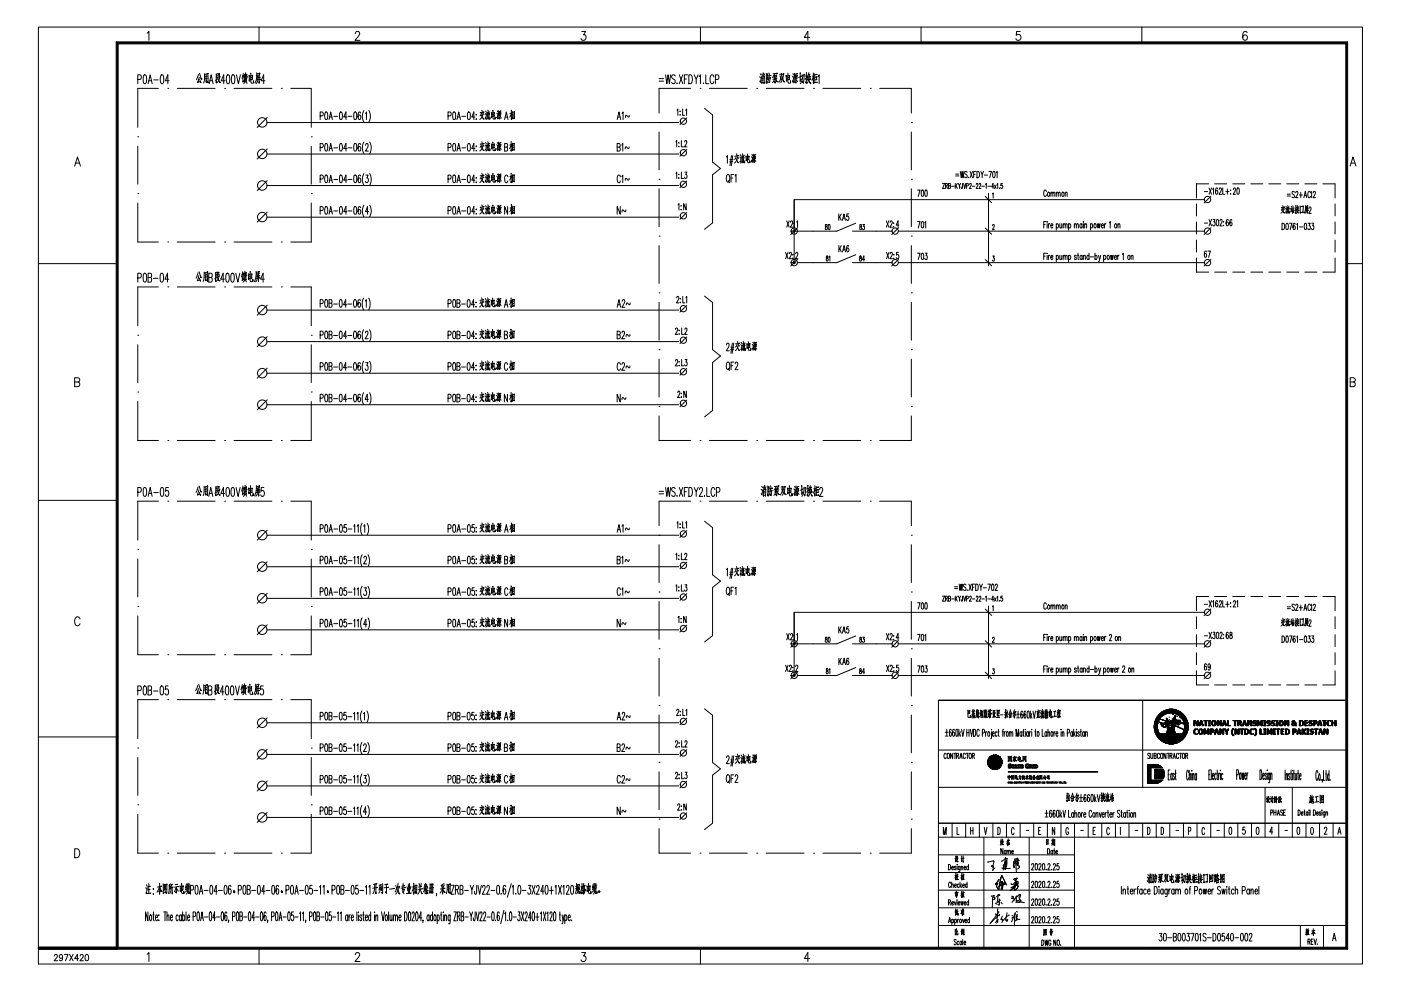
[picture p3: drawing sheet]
<svg xmlns="http://www.w3.org/2000/svg" width="420mm" height="297mm" viewBox="0 0 420 297" stroke-linecap="round" stroke-linejoin="round" font-family="sans-serif">
<g fill="none" stroke="#000" stroke-width=".3">
<path d="M11.5 8.1h397.1v280.9h-397.1zM44.1 9.9l.6-.5v2.7M77.7 8.1v4.8M106.6 10.1l.4-.7h.4l.5 .5-.4 .9-1 1.3h1.4M143.9 8.1v4.8M174.5 9.4h1.1l-.6 1a.81 .81 0 0 1 .7 1.3 .81 .81 0 0 1-1.5-.1M210.1 8.1v4.8M242.8 11.2h-1.6l1.1-1.8v2.7M276.2 8.1v4.8M305.9 9.4h-1l-.1 1.2a.84 .84 0 0 1 1.2 0 .84 .84 0 0 1-.1 1.2 .84 .84 0 0 1-1.2-.2M342.4 8.1v4.8M374 9.8a.63 .63 0 0 0-1-.2l-.2 .3a1.76 1.76 0 0 0 .5 2.2 .76 .76 0 0 0 .9-.6 .76 .76 0 0 0-.6-.9 .76 .76 0 0 0-.9 .6"/>
<path d="M41.3 23.8l.9-.1v-1.2l-.9-.1v2.7M43.1 22.5l.4-.1a2.11 2.11 0 0 1 0 2.7h-.2a2.63 2.63 0 0 1-.2-2.6zM44.4 25.1l.6-2.7 .6 2.7M44.7 24.2h.7M46.1 23.9h1.4M47.5 26.5h-6.2v11.7M48.3 22.5l.4-.1a2.28 2.28 0 0 1 0 2.7h-.2a2.37 2.37 0 0 1-.2-2.6zM50.3 26.5h.1M50.7 24.2h-1.1l.7-1.8v2.7M53.2 26.5h11.3M59.5 22.3l-.6 1.6M59.7 23.1l-.5 1.6 .9-.2"/>
<path d="M59.8 22l.6 1.7h.2l-.3-.2M59.9 23.8l.3 1v-.3M61.3 22.1v1.6l-.3 1.2M61.3 22.3l1.1-.3v2.8l-.3-.3 .3 .3M61.8 22.2v2.5v-.5M62.1 22.8l-.6 .2M62.2 23.4l-.7 .3M62.7 25.1l.6-2.7 .6 2.7M62.9 24.2h.8M64.9 22.1v2.7v-.3M65.2 22.1l-.3 .3M65.2 22.7l-.3 .1"/>
<path d="M65.2 23.2l-.3 .1M65.2 23.7l-.6 .4M65.4 23.6l.5 1.1h.2l-.3-.2M65.4 23.4l.5-.1-.8 1.5M65.4 22l-.1 1.3M65.5 22.2l.4-.1-.1 .9h.3M67.4 26.5h.1M67.5 24.2h-1.2l.8-1.8v2.7M68.1 22.5h.6l.2 1.1-.2 1.4-.4 .1a2.37 2.37 0 0 1-.2-2.6zM69.6 22.5l.4-.1a2.11 2.11 0 0 1 0 2.7h-.2a2.49 2.49 0 0 1-.2-2.6zM70.2 26.5h11.3M70.9 22.4l.6 2.7 .6-2.7"/>
<path d="M72.8 22.8l.4-.2-.2 .5M72.9 23.3l-.1 1.3 .4-.5M73 22l-.4 1.5M73.3 22.3l.1 .7-.1-.2h.7v-.6l-.6 .3M73.3 23.4v1.1v-.4M73.3 23.6l.7-.2-.1 1v-.2M73.6 21.8v1.3M73.7 23.8l-.1 .7-.5 .5M73.7 24.5l.4 .5M74 23.1h.3l-1.1 .2M74.7 22.5l.1 1.8v-.3l.9-.2 .1-1.3-1.1 .3M75.2 21.9v2.7l.2 .3 .7-.1-.1-.6v.6"/>
<path d="M75.5 23.2l-.6 .2M77 21.8l-.1 2-.4 1.1M77 22.1l1-.1-.1 .5-.9 .1M77.2 22.7l.1 .4v-.2M77.3 23.3l-.1 1.2-.4 .5M77.7 22.6l-.1 .6M77.7 23.3v1.7v-.5M77.9 23.1l-.9 .3M78 23.8h.2l-1.2 .1M79.5 24.2h-1.2l.8-1.8v2.7M80.1 36.7h123.5M80.1 35.2l-3 3"/>
<path d="M84.4 26.5h.1M87.2 26.5h6.1v11.7M96 34.7l.9-.2v-.5l-.3-.4h-.6v2.2M97.6 33.7l.3-.1 .3 .4v1.4l-.3 .4h-.3l-.1-.4zM98.7 35.8l.5-2.2 .5 2.2M98.9 35.1h.6M100.1 34.9h1.2M102 33.7l.2-.1a1.66 1.66 0 0 1 .1 2.2h-.3l-.1-.4zM104.1 35.1h-1l.7-1.5v2.2M104.4 34.9h1.1M106.3 33.7l.3-.1 .3 .4v1.4l-.3 .4h-.3l-.2-.4zM108.2 33.9l-.4-.3a1.56 1.56 0 0 0 0 2.2 .8 .8 0 0 0 0-1.4l-.4 .7"/>
<path d="M109.1 33.1a3.4 3.4 0 0 0 0 3.5M109.6 34l.3-.4v2.2M110.6 33.1a3.4 3.4 0 0 1 0 3.5M134.4 34.7h.8v-1l-.8-.1v2.2M135.9 33.7l.4-.1 .3 .4v1.4l-.3 .4h-.4l-.1-.4zM137 35.8l.6-2.2 .5 2.2M137.2 35.1h.7M138.5 34.9h1.2M140.4 33.7l.3-.1 .3 .4v1.4l-.3 .4-.5-.4zM142.5 35.1h-1l.6-1.5v2.2M142.8 34.3v.2zM142.8 35.6v.2z"/>
<path d="M144.3 34.4l.9 1.3-.3-.2M144.4 33.9l-.4 .8M144.5 33l.2 .5M144.7 33.9l.4 .5M144.7 34.2l-.3 1.1-.5 .5M144.9 33.6h.3l-1.2 .2M145.5 34l.2 .4M145.6 33.3l.2 .3M145.9 34.1l-.2 1.4-.2-.2M146.2 34.6l-.4 1.2M146.3 33l.1 .4M146.4 33.7l-.4 .7 .7-.3-.1-.2 .2 .5"/>
<path d="M146.4 34.4v1.3v-.3M146.6 34.4l.1 1.3h.3v-.6M146.9 33.6l-.9 .2M147.4 33.6v1.6v-.3l.9-.1v-1.1l-.9 .2M147.8 33.1v2.3l.3 .3 .4-.1v-.5v.5M148.1 34.3l-.5 .1M149 33.9l.2 .3M149.1 33.3l.2 .3M149.4 34.1l-.3 1.3-.1-.2M149.5 33.2l-.3 2.4M149.7 33.8v.9l.5-.2v-.6h-.5M149.7 35l-.3 .6"/>
<path d="M149.9 33.4v.5M149.9 34.6v1.1l-.2-.3 .2 .2M150 34.2l-.3 .1M150.1 35l.2 .4M150.2 33.3l-.6 .2M151.3 35.8l.5-2.2 .6 2.2M151.5 35.1h.7M153.3 33l.1 2.8-.1-.3M153.3 34l-.4 1.1M153.4 34.2l.2 .3-.1-.1M153.6 33.8l-.6 .2M153.8 33.4v2.2v-.4"/>
<path d="M153.8 33.6h.5l-.1 2-.1-.2h-.3M154.1 34.2h-.3M154.1 34.7l-.3 .1M185.1 35.8l.5-2.2 .5 2.2M185.3 35.1h.6M186.5 34l.4-.4v2.2M188.7 34.5l-.1 .6-.9-.6-.1 .7M197.7 36.7h.1M197.7 39.6v11.3M197.7 23.6h1.3M197.7 24.3h1.3M199.6 22.4l.4 2.7 .4-2.7 .3 2.7 .4-2.7"/>
<path d="M202.5 22.8a.59 .59 0 0 0-1-.2 .59 .59 0 0 0 .2 1l.7 .5a.71 .71 0 0 1-.3 1l-.7-.4M203 33l.3-.3v1.9M203 24.8v.3l.1-.1M203.7 22.4l1.1 2.7M204 33.3h.1M204 34.4h.1M204.7 32.7v1.9h.7M204.8 22.4l-1.1 2.7M205.2 23.7h.6M205.6 35.7h.1M205.6 33l.3-.3v1.9M206 35.3l-2.1 2"/>
<path d="M206.2 22.4h-1v2.7M206.6 22.4h.5a1.83 1.83 0 0 1 0 2.7h-.5zM207.1 26.5h-9.4v7.4M208.2 22.4l.6 1.3 .6-1.3M208.8 23.7v1.4M209.7 22.9l.4-.5v2.7M209.9 26.5h.1M211 24.8v.2M211.3 32.5l2.4 1.9v14.2l2.4 1.9-2.4 1.9v14.4l-2.4 1.9M211.7 22.4v2.7h.9M212.8 26.5h11.3M214.1 23.1a.53 .53 0 0 0-.3-.6 .53 .53 0 0 0-.6 0 2.19 2.19 0 0 0 .2 2.6 .59 .59 0 0 0 .7-.6"/>
<path d="M214.5 23.8h.7l.3-.2 .1-.7-.4-.5h-.7v2.7M226.9 26.5h.1M227.8 23l.2 .3M228 22.1l.2 .4M228.3 23.1l-.3 1.6-.2-.4M228.4 22.2l.2 .5M228.5 22.9v2.1v-.4M228.5 23.1l.8-.1-.1 2-.3-.3 .3 .2M228.9 21.8v1.3M229 23.5l-.5 .1M229 24l-.5 .1M229.3 22.2l-.3 .6"/>
<path d="M229.8 22v3v-.6M229.8 26.5h11.3M229.9 22.3l.4-.1-.2 1.6-.2-.3 .2 .2M230.5 23.4l.5-.2-.3 1.6-.2-.4 .3 .3M230.6 21.9l.1 .6M230.6 22.8l-.6 2.2M231 22.7l.3-.1-1.1 .2M231.8 23.8l.6-.2-.8 1.2M232.2 22.6v.7v-.2l.7-.1v-.5l-.7 .2M232.3 22.2l-.7 1M232.5 23.1v1.8l-.3-.4 .3 .3M232.5 23.4l.5 1.1h.3l-.4-.2"/>
<path d="M233 22h.2l-1.4 .1M233 23.3l-.3 .5M233.8 22.3l.6-.1-.5 1.9-.3 .6M233.9 22.8l.5 1.1M234.4 22.7l.6 1.8h.3l-.4-.2M234.6 22.3l.5-.2-1 2.7M235.7 22.5l.1 1.8v-.3l1-.2 .1-1.2-1.1 .2M236.3 21.9v2.7l.2 .3h.5l.1-.7v.6M236.6 23.2l-.6 .2M237.6 22.8l.3 .4M237.8 22.1l.2 .3M238.1 23l-.4 1.5-.1-.2"/>
<path d="M238.3 22l-.4 2.8M238.5 22.6v1.2l.5-.3 .1-.9-.6 .2M238.5 24l-.4 .8M238.7 22.3v.5M238.7 23.7v1.2l-.2-.3 .2 .2M238.8 23.1l-.3 .1M238.9 24l.3 .5M239.1 22.1l-.8 .2M239.9 21.8v2.6l.5-.7M240.4 22.6l.8-.2-.3 2.5-.2-.5 .2 .5M240.4 22.9l-.9 .4M240.7 22.5l-.2 1.8-.5 .8"/>
<path d="M241.8 21.8v3.1l-.2-.3 .2 .3M242 23.2l-.6 .6M242.1 22.7l-.6 .1M242.4 22.4l.5-.1-.6 2.4-.4 .4M242.6 21.8l-.5 1.3M242.6 23.8l-.6 .1h.2v-.8l.8-.2-.1 .9h.3l-.6 .1 .4 1h.2l-.3-.1M243.9 21.9l.1 3.1v-.7M243.9 23l-.4 1.1M244 26.5h.1M244 23.1l.2 .4M244.2 22.8h-.6M244.3 22.1v2.7l.8-.1h-.2"/>
<path d="M244.4 23.1l.6-.1v.9h-.6M244.9 22.3h.2l-.8 .1M245.3 22.9l.4-.5v2.7M246.8 26.5h11.3M261 26.5h.1M263.8 26.5h9.5v7.4M273.3 36.7h.1M273.3 39.6v11.3M22.4 49.8l.8-2.7 .9 2.7M22.7 48.9h1.1M41.3 41h.1M41.3 58h.1"/>
<path d="M41.3 43.8v11.4M80.1 46.2h123.5M80.1 55.6h123.5M80.1 44.6l-3 3.1M80.1 54.1l-3 3M93.3 58h.1M93.3 41h.1M93.3 43.8v11.4M96 44.2l.9-.2v-.5l-.3-.5h-.6v2.3M96 53.7l.8-.1 .1-.4-.1-.6-.8-.1v2.3M97.6 43.1l.3-.1 .3 .5v1.4l-.3 .4-.3-.1-.1-.3zM97.6 52.6h.5l.2 .9-.1 .8-.3 .5-.4-.5z"/>
<path d="M98.7 45.3l.5-2.3 .5 2.3M98.7 54.8l.5-2.3 .5 2.3M98.9 44.5h.6M98.9 54h.6M100.1 44.3h1.2M100.1 53.8h1.2M102 43.1l.2-.1a1.67 1.67 0 0 1 .1 2.3l-.3-.1-.1-.3zM102 52.6l.3-.1a1.66 1.66 0 0 1-.1 2.3l-.3-.5zM104.1 44.5h-1l.7-1.5v2.3M104.1 54h-1l.7-1.5v2.3M104.4 44.3h1.1M104.4 53.8h1.1"/>
<path d="M106.3 43.1l.3-.1 .3 .5v1.4l-.3 .4-.3-.1-.2-.3zM106.3 52.6h.5l.1 .3v1.4l-.3 .5-.5-.5zM108.2 43.3l-.4-.3a1.56 1.56 0 0 0 0 2.3 .8 .8 0 0 0 0-1.4l-.4 .6M108.2 52.8l-.4-.3a1.56 1.56 0 0 0 0 2.3 .84 .84 0 0 0 0-1.5l-.4 .7M109.1 42.6a3.5 3.5 0 0 0 0 3.5M109.1 52a3.5 3.5 0 0 0 0 3.5M109.6 43.5l.3-.5 .5 .3v.6l-.8 1.4h.9M109.7 52.5h.7l-.4 .8a.75 .75 0 0 1 .5 .8 .75 .75 0 0 1-.6 .7l-.3-.5M110.9 42.6a3.5 3.5 0 0 1 0 3.5M110.9 52a3.5 3.5 0 0 1 0 3.5M134.4 44.2l.8-.2 .1-.5-.3-.5h-.6v2.3M134.4 53.7l.8-.1v-1l-.8-.1v2.3"/>
<path d="M135.9 43.1l.4-.1 .3 .5v1.4l-.3 .4-.4-.1-.1-.3zM135.9 52.6h.6l.1 .3v1.4l-.3 .5-.5-.5zM137 45.3l.6-2.3 .5 2.3M137 54.8l.6-2.3 .5 2.3M137.2 44.5h.7M137.2 54h.7M138.5 44.3h1.2M138.5 53.8h1.2M140.4 43.1l.3-.1 .3 .5v1.4l-.3 .4-.5-.4zM140.4 52.6h.5l.1 .3v1.4l-.3 .5-.5-.5zM142.5 44.5h-1l.6-1.5v2.3M142.5 54h-1l.6-1.5v2.3"/>
<path d="M142.7 53.3l.1 .2zM142.7 54.6l.1 .2zM142.8 43.8v.2zM142.8 45.1v.2zM144.3 43.9l.9 1.3-.3-.3M144.3 53.4l.9 1.2-.3-.2M144.4 43.4l-.4 .8M144.4 52.9l-.4 .8M144.5 42.5l.2 .5M144.5 51.9l.2 .5M144.7 43.4l.4 .5M144.7 43.6l-.3 1.1-.5 .5"/>
<path d="M144.7 52.8l.4 .5M144.7 53.1l-.3 1.1-.5 .5M144.9 43.1l.3-.1-1.2 .2M144.9 52.6l.3-.1-1.2 .1M145.5 43.5l.2 .3M145.5 52.9l.2 .4M145.6 42.7l.2 .4M145.6 52.2l.2 .4M145.9 43.5l-.2 1.5-.2-.2M145.9 53l-.2 1.4-.2-.2M146.2 44l-.4 1.3M146.2 53.5l-.2 .8-.2 .5"/>
<path d="M146.3 42.4l.1 .5M146.3 51.9l.1 .5M146.4 43.2l-.4 .6 .7-.2-.1-.2 .2 .4M146.4 43.9v1.3v-.4M146.4 52.6l-.4 .7 .7-.3-.1-.2 .2 .5M146.4 53.4v1.2v-.3M146.6 43.9l.1 1.3 .3-.1v-.5M146.6 53.4l.1 1.2h.3v-.6M146.9 43l-.9 .2M146.9 52.5l-.9 .2M147.4 43.1v1.5v-.2l.9-.2v-1.1l-.9 .3M147.4 52.6v1.4v-.2l.9-.1v-1.1l-.9 .2"/>
<path d="M147.8 42.6v2.3l.2 .3 .5-.1v-.5v.5M147.8 52v2.3l.3 .3h.4v-.6v.5M148.1 43.7l-.5 .1M148.1 53.2l-.5 .1M149 43.4l.2 .3M149 52.8l.2 .3M149.1 42.7l.2 .3M149.1 52.2l.2 .3M149.4 43.5l-.3 1.3-.1-.2M149.4 53l-.3 1.3-.1-.3M149.5 42.6l-.3 2.5M149.5 52.1l-.3 2.5"/>
<path d="M149.7 43.2v1l.5-.3v-.6l-.5 .1M149.7 44.4l-.3 .6M149.7 52.6v1l.5-.2v-.7l-.5 .1M149.7 53.8l-.3 .7M149.9 42.9v.4M149.9 52.3v.5M149.9 44.1v1l-.2-.2 .2 .2M149.9 53.5v1.1l-.2-.3 .2 .3M150 43.6l-.3 .1M150 53.1l-.3 .1M150.1 44.4l.2 .4M150.1 53.8l.2 .5"/>
<path d="M150.2 42.7l-.6 .2M150.2 52.2l-.6 .2M151.3 44.1l.9 .2v.8l-.3 .2h-.6v-2.3h.6l.3 .3v.6l-.3 .2M152.3 53l-.3-.5a1.34 1.34 0 0 0-.4 2.1l.4 .2 .3-.6M153.3 42.4v2.9v-.4M153.3 43.5l-.5 1.1M153.3 43.6l.2 .2M153.3 51.9v2.9v-.4M153.3 52.9l-.5 1.1M153.3 53.1l.2 .2M153.6 43.3l-.7 .2M153.6 52.7l-.7 .2"/>
<path d="M153.7 42.9v2.2v-.5M153.7 52.4v2.2v-.6M153.7 43.1l.6-.1-.1 2.1-.1-.3-.4 .1M153.7 52.6l.6-.1-.1 2.1-.1-.3h-.4M154.1 44.2h-.4M154.1 43.6l-.4 .1M154.1 53.6l-.4 .1M154.1 53.1h-.4M185.1 44.1l.8 .2 .1 .6-.3 .4h-.6v-2.3l.8 .1 .1 .6-.3 .4M186.1 53l-.3-.5a.62 .62 0 0 0-.7 .8l.2 1.3 .5 .2 .3-.6M186.5 43.5l.3-.5v2.3M186.5 52.9l.3-.4v2.3"/>
<path d="M188.7 44l-.2 .5-.8-.5-.2 .6M188.7 53.5l-.2 .5-.8-.5-.2 .6M197.7 53.7h.1M197.7 56.6v11.3M202.7 42.5l.2-.4v1.9M202.7 51.9l.2-.3v1.9M203.6 42.7v.3zM203.6 43.8v.2zM203.6 52.2v.2zM203.6 53.3v.2zM204.3 42.1v1.9h.7M204.3 51.6v1.9h.7"/>
<path d="M205.3 42.6l.2-.5 .5 .4-.7 1.5h.7M205.4 51.6h.6l-.3 .7a.57 .57 0 0 1 .3 .7 .57 .57 0 0 1-.6 .4l-.1-.3M205.6 45.1h.1M205.6 54.6h.1M206 44.8l-2.1 2M206 54.3l-2.1 1.9M217.8 47.1l.3-.5v2.3M218.1 52.4l.4-.1a1.81 1.81 0 0 1 0 2.3 1.37 1.37 0 0 1-.4-2.2zM218.4 54.1l.4 .7M218.9 48.5h.9M218.9 47.8h.9M219.2 53.4h.6"/>
<path d="M219.4 46.6l-.5 3.1M219.8 46.6l-.5 3.1M220.1 52.3h-.9v2.3M220.4 52.7l.3-.4v2.3M220.7 47.5l.9 1.3-.4-.3M220.8 47l-.5 .8M220.9 46.1l.1 .5M221.1 47l.4 .5M221.1 47.2l-.3 1.2-.5 .5M221.3 46.7l.3-.1-1.3 .2M221.9 47.1l.2 .3M222 46.3l.2 .4"/>
<path d="M222.3 47.1l-.3 1.5-.1-.2M222.5 47.6l-.1 .9-.3 .4M222.6 46.1l.2 .4M222.8 46.8l-.4 .6 .7-.2-.2-.2 .3 .4M222.8 47.5v1.3v-.3M223 47.5l.1 1.3h.3l-.1-.6M223.3 46.6l-1 .2M223.7 46.7l.1 1.5v-.2l.8-.2 .1-1-1 .2M224.2 46.2v2.3l.2 .3h.4v-.6l.1 .5M224.5 47.3l-.6 .1M225.3 47l.3 .3M225.5 46.3l.2 .3"/>
<path d="M225.7 47.1l-.2 1.4-.2-.3M225.9 46.2l-.4 2.5M226.1 46.8v1l.4-.2 .1-.8-.5 .2M226.1 48l-.3 .6M226.3 46.5l-.1 .4M226.3 47.7l-.1 1M226.4 48l.3 .4M226.4 47.2l-.3 .1M226.6 46.4l-.7 .1M238.2 59.8v8.6M273.3 53.7h.1M273.3 56.6v11.3"/>
<path d="M275.2 57h.7l-.5 1.9M276.4 57.1l.2-.1a1.27 1.27 0 0 1 0 1.9l-.3-.4zM277.5 57.1h.5v.2v1.2l-.2 .4-.3-.1-.2-.7zM282.7 55h.6l-.6 1.5h.6M283.5 55.7l.6-.1v-.6h-.6v1.5M283.8 55.7l.3 .8M284.4 55.7l.6 .1 .1 .4-.3 .3h-.4v-1.5h.6l.1 .4-.3 .3M285.4 55.8h.7M286.5 55v1.5M286.6 52.2h1M286.6 52.7h1M286.7 55.6l.4 .9"/>
<path d="M287.1 55l-.6 1M287.4 55l.3 .7 .4-.7M287.7 55.7v.8M288 51.4l.3 1.9 .2-1.9 .3 1.9 .3-1.9M288.7 55l-.2 1.5-.3-.5M289 55l.3 1.5 .3-1.5M289.8 55.7h.5v-.7h-.5v1.5M290.1 51.6a.43 .43 0 0 0-.7-.1 .43 .43 0 0 0 .1 .7l.4 .2a.48 .48 0 0 1 .2 .6 .48 .48 0 0 1-.7 .2l-.1-.2M290.4 53.1l.1 .1M290.8 55.3l.1-.3h.3l.1 .5-.6 1h.6M290.9 51.4l.8 1.9M291.6 55.8h.8"/>
<path d="M291.7 51.4l-.8 1.9M292 52.3h.4M292.7 51.4h-.7v1.9M292.8 55.3l.1-.3h.3l.1 .4-.6 1.1h.6M293 51.4a1.04 1.04 0 0 1 .8 .7 1.04 1.04 0 0 1-.3 1.1l-.5 .1zM293.6 55.3l.1-.3h.3l.1 .4-.5 1.1h.6M294.1 51.4l.5 .9 .4-.9M294.4 55.8h.8M294.6 52.3v1M295.2 52.5h1M295.5 58.9l1.9 1.9M295.6 55.2l.2-.2v1.5"/>
<path d="M296.2 55.8h.9M296.5 57.9v21.8M296.6 51.4h.7l-.5 1.9M297.6 58.1l.3-.2v1.5M297.9 51.5l.1-.1a1.27 1.27 0 0 1 0 1.9l-.3-.8zM298 56h-.6l.4-1v1.5M298.2 55.5l.5 1M298.7 51.7l.3-.3v1.9M298.7 55.5l-.5 1M299 55.2l.2-.2v1.5M299.7 56.3l.1 .1M300.7 55h-.5v.5a.43 .43 0 0 1 .5 .5 .43 .43 0 0 1-.6 .3v-.1"/>
<path d="M313.8 57.4l-.2-.4a1.08 1.08 0 0 0 0 1.9l.2-.5M314.3 57.7a.62 .62 0 0 1 .6 .5 .62 .62 0 0 1-.3 .7l-.4-.3zM315.2 58l.2-.4 .3 .1 .1 1.2M315.2 57.6v1.3M315.8 58l.2-.4 .3 .1 .1 1.2M316.8 58l.3-.4 .2 .1 .1 1.2M316.8 57.6v1.3M317.4 58l.3-.4 .2 .1 .1 1.2M318.6 57.7a.62 .62 0 0 1 .6 .5 .62 .62 0 0 1-.3 .7l-.4-.3zM319.4 58l.3-.4 .3 .1v1.2M319.4 57.6v1.3M361.2 59.8h-123v9.5h12.8l5.6-2.4"/>
<path d="M361.2 57.4h1M362.5 55.1h-3.7v4.2M362.6 56.3l.7 1.9M362.8 59.2h.1M363.1 58.8l-2 2M363.3 56.3l-.7 1.9M363.6 56.7l.3-.4v1.9M364.3 55.1h3.6M365.2 56.6l-.2-.3a1.31 1.31 0 0 0-.1 1.9 .57 .57 0 0 0 .4-.6 .57 .57 0 0 0-.6-.5l-.2 .5M365.7 56.8l.1-.4h.4l.1 .7-.7 1.1h.8M366.7 56.3v1.9h.6M367.6 57.4h1"/>
<path d="M368.1 56.6v1.6M369.1 57v.1zM369.1 58.1v.1zM369.7 55.1h3.6M369.9 56.8l.2-.5 .4 .4-.7 1.5h.8M371.1 56.4l.1-.1a1.19 1.19 0 0 1 0 1.9l-.3-.8zM375.1 55.1h3.6M380.5 55.1h3.6M385.9 55.1h3.6M386 58.2h1M386 58.7h1M388.2 57.6l-.1-.2a.44 .44 0 0 0-.6 .2 .44 .44 0 0 0 .2 .6l.3 .2a.46 .46 0 0 1 .2 .6 .46 .46 0 0 1-.6 .2l-.1-.2"/>
<path d="M388.6 57.8l.2-.5 .5 .4-.8 1.6h.8M389.6 58.4h1M390.1 57.6v1.7M391 59.3l.5-2 .4 2M391.2 58.6h.6M391.3 55.1h3.6M393 57.8l-.2-.5a1.08 1.08 0 0 0 0 2l.2-.5M393.4 57.3v2M393.8 57.8l.3-.5 .4 .4-.7 1.6h.7M396.7 55.1h3.7v4.2M404.9 49.8l.9-2.7 .9 2.7M405.2 48.9h1.1"/>
<path d="M11.5 79h23.6M41.3 60.9v11.6h6.2M50.3 72.5h.1M53.2 72.5h11.3M67.4 72.5h.1M70.2 72.5h11.3M80.1 65.1h123.5M80.1 63.6l-3 3M84.4 72.5h.1M93.3 60.9v11.6h-6.1M96 63.1l.9-.2v-.6l-.3-.4h-.6v2.3M97.6 62l.3-.1 .3 .4v1.5l-.3 .4-.3-.1-.1-.3z"/>
<path d="M98.7 64.2l.5-2.3 .5 2.3M98.9 63.4h.6M100.1 63.2h1.2M102 62l.2-.1a1.66 1.66 0 0 1 .1 2.3l-.3-.1-.1-.3zM104.1 63.4h-1l.7-1.5v2.3M104.4 63.2h1.1M106.3 62l.3-.1 .3 .4v1.5l-.3 .4-.3-.1-.2-.3zM108.2 62.3l-.4-.4a1.56 1.56 0 0 0 0 2.3 .8 .8 0 0 0 0-1.4l-.4 .6M109.1 61.5a3.4 3.4 0 0 0 0 3.5M110.6 63.4h-1l.6-1.5v2.3M110.9 61.5a3.4 3.4 0 0 1 0 3.5M134.4 63.1l.8-.1v-1l-.8-.1v2.3"/>
<path d="M135.9 62l.4-.1 .3 .4v1.5l-.3 .4-.4-.1-.1-.3zM137 64.2l.6-2.3 .5 2.3M137.2 63.4h.7M138.5 63.2h1.2M140.4 62l.3-.1 .3 .4v1.5l-.3 .4-.5-.4zM142.5 63.4h-1l.6-1.5v2.3M142.8 62.7v.2zM142.8 64v.2zM144.3 62.8l.9 1.3-.3-.2M144.4 62.3l-.4 .8M144.5 61.4l.2 .5M144.7 62.3l.4 .5"/>
<path d="M144.7 62.6l-.3 1.1-.5 .5M144.9 62h.3l-1.2 .1M145.5 62.4l.2 .3M145.6 61.7l.2 .3M145.9 62.5l-.2 1.4-.2-.2M146.2 62.9l-.4 1.3M146.3 61.4l.1 .4M146.4 62.1l-.4 .6 .7-.2-.1-.2 .2 .4M146.4 62.8v1.3v-.4M146.6 62.8l.1 1.3 .3-.1v-.5M146.9 61.9l-.9 .2M147.4 62v1.5v-.2l.9-.2v-1.1l-.9 .3"/>
<path d="M147.8 61.5v2.3l.2 .3 .5-.1v-.6v.6M148.1 62.6l-.5 .1M149 62.3l.2 .3M149.1 61.7l.2 .2M149.4 62.5l-.3 1.2-.1-.2M149.5 61.5l-.3 2.5M149.7 62.1v1l.5-.2v-.7l-.5 .1M149.7 63.3l-.3 .7M149.9 61.8v.5M149.9 63v1l-.2-.2 .2 .2M150 62.6h-.3M150.1 63.3l.2 .4"/>
<path d="M150.2 61.7l-.6 .1M152.2 61.9v2.3l-.9-2.3v2.3M153.3 61.4l.1 2.8-.1-.4M153.3 62.3l-.4 1.2M153.4 62.6l.2 .3-.1-.2M153.6 62.2l-.6 .2M153.8 61.8v2.2v-.5M153.8 62l.5-.1-.1 2.1-.1-.3-.3 .1M154.1 62.6h-.3M154.1 63.1h-.3M186 61.9v2.3l-.9-2.3v2.3M187.7 62.9l-.2 .5-.8-.5-.2 .7"/>
<path d="M197.7 70.8h.1M197.7 73.6v11.3M203.3 61.4l.3-.4v1.9M204.3 61.7v.1zM204.3 62.8v.1zM205.6 64h.1M205.8 61v1.9l-.8-1.9v1.9M206 63.7l-2.1 2M235.6 75.6l.7 1.9M235.9 66.2l.8 1.9M236.3 75.6l-.7 1.9M236.7 66.2l-.8 1.9"/>
<path d="M236.7 76.1l.1-.3a.38 .38 0 0 1 .5 0 .38 .38 0 0 1 0 .6l-.7 1.1h.8M237.1 66.7l.2-.5 .3 .1v.9l-.6 .9h.8M237.2 69.3h1v9.4h-1M237.8 76.3v.2zM237.8 77.4v.1zM238.2 66.8h.1M238.2 67.9h.1M238.6 76.1v-.1a.37 .37 0 0 1 .4-.4 .37 .37 0 0 1 .3 .6l-.8 1.3h.8M238.8 68.6h.1M238.8 78h.1M238.9 66.6l.3-.4v1.9M239.2 68.3l-2 2"/>
<path d="M239.2 77.8l-2 1.9M247.6 67.3l-.1 .3a.82 .82 0 0 1 .5 1.1 .49 .49 0 0 1-.6-.4 .49 .49 0 0 1 .6-.5v-.5zM247.9 76.8l-.1 .3a.69 .69 0 0 1 .4 1.2 .52 .52 0 0 1-.4-.6 .52 .52 0 0 1 .5-.5v-.4zM248.5 67.3h.1a1.01 1.01 0 0 1 0 1.5l-.2-.7zM248.6 77l.3-.3v1.6M251.5 64.1v2M251.6 73.6v1.9M251.8 65l.5 1.1M251.8 74.4l.5 1.1M252.3 64.1l-.8 1.3M252.3 73.6l-.7 1.3M252.6 66.1l.5-2 .4 2"/>
<path d="M252.7 75.5l.5-1.9 .4 1.9M252.8 65.4h.6M252.9 74.9h.5M254.5 64.1h-.5v.8a.62 .62 0 0 1 .7 .4 .62 .62 0 0 1-.4 .8l-.4-.4M254.6 73.9l-.3-.3a1.26 1.26 0 0 0 0 1.9 .57 .57 0 0 0 .3-.6 .57 .57 0 0 0-.6-.5l-.1 .5M255.7 69.3h11.8M255.7 78.7h11.8M256.6 76.4l-5.6 2.3h-11.9M257.9 76.8l-.1 .3a.69 .69 0 0 1 .3 1.2 .52 .52 0 0 1-.3-.6 .52 .52 0 0 1 .5-.5v-.4zM257.9 67.3v.5a.46 .46 0 0 1 .6 .5 .46 .46 0 0 1-.6 .4v-.6a.49 .49 0 0 0 .4-.3 .49 .49 0 0 0-.1-.5zM258.7 67.3h.5l-.2 .5a.43 .43 0 0 1 .3 .6 .43 .43 0 0 1-.6 .3v-.2M259.3 77.8h-.6l.4-1.1v1.6"/>
<path d="M265.8 66.2l.8 1.9M265.9 75.6l.7 1.9M266.6 66.2l-.8 1.9M266.6 75.6l-.7 1.9M267 66.7l.2-.5 .3 .2v.5l-.6 1.2h.7M267 76.1v-.1a.37 .37 0 0 1 .4-.4 .37 .37 0 0 1 .2 .6l-.7 1.3h.8M268 66.8v.2zM268 67.9v.2zM268.1 76.3v.2zM268.1 77.4v.1zM269.1 68.6h.1M269.1 78h.1"/>
<path d="M269.4 69.3h91.8M269.4 78.7h91.8M269.5 75.6h-.6v.8a.56 .56 0 0 1 .7 .5 .56 .56 0 0 1-.7 .6l-.1-.3M269.5 68.3l-2.1 2M269.5 77.8l-2.1 1.9M269.6 67.5h-.8l.5-1.3v1.9M273.3 70.8h.1M273.3 73.6v11.3M275.2 66.4h.7l-.5 2M275.2 75.9h.7l-.5 1.9M276.4 66.5l.2-.1a1.32 1.32 0 0 1 0 2l-.3-.4zM276.4 76l.2-.1a1.27 1.27 0 0 1 0 1.9l-.3-.8z"/>
<path d="M277.3 66.8l.3-.4v2M277.5 75.9h.5l-.3 .7a.57 .57 0 0 1 .4 .7 .57 .57 0 0 1-.6 .4l-.2-.3M295.5 68.4l1.9 1.8M295.5 77.8l1.9 1.9M297.6 67.7l.1-.3a.33 .33 0 0 1 .5 0 .33 .33 0 0 1 0 .5l-.6 .9h.6M297.7 76.7h.5l-.3 .6a.43 .43 0 0 1 .3 .6 .43 .43 0 0 1-.6 .2v-.1M313 67.3h.4M313 76.8h.4M313.7 66.4h-.7v2M313.7 75.9h-.7v1.9M314 66.4v.2zM314 75.9v.2z"/>
<path d="M314 67v1.4M314 76.5v1.3M314.4 67v1.4M314.4 76.5v1.3M314.8 67l-.4 .6M314.8 76.5l-.4 .6M315.1 67.6h.7l-.2-.6a.71 .71 0 0 0-.5 .7 .71 .71 0 0 0 .5 .7l.2-.3M315.1 77.1h.7l-.2-.5a.61 .61 0 0 0-.6 .5 .61 .61 0 0 0 .4 .7l.4-.3M316.8 67.3l.2-.3a.69 .69 0 0 1 .5 .7 .69 .69 0 0 1-.5 .7l-.2-.3M316.8 76.8l.1-.2a.55 .55 0 0 1 .6 .6 .55 .55 0 0 1-.6 .5l-.1-.2M316.8 67v2M316.8 76.5v1.9"/>
<path d="M317.8 67l.2 1.4 .4-.4M317.8 76.5l.1 1.2 .2 .1 .3-.4M318.4 67v1.4M318.4 76.5v1.3M318.9 67.4l.2-.4 .3 .2v1.2M318.9 76.9l.2-.4 .3 .1v1.2M318.9 67v1.4M318.9 76.5v1.3M319.4 67.4l.3-.4 .3 .2v1.2M319.4 76.9l.3-.4 .3 .1v1.2M320.5 67.3l.2-.3a.69 .69 0 0 1 .4 .7 .69 .69 0 0 1-.4 .7l-.2-.3M320.5 76.8l.1-.2a.55 .55 0 0 1 .5 .6 .55 .55 0 0 1-.5 .5l-.1-.2"/>
<path d="M320.5 67v2M320.5 76.5v1.9M322.2 67.4l.3-.4 .2 .2 .1 1.2M322.2 67v1.4M322.8 67.4l.5-.4 .1 1.4M322.8 76.8l-.2-.3-.4 .3 .5 .4v.5l-.3 .1-.2-.3M323.1 76.5h.4M323.3 75.9v1.5l.3 .4M324.5 67.3l-.2-.3a.71 .71 0 0 0-.5 .7 .71 .71 0 0 0 .5 .7l.2-.3M324.5 67v1.4M324.5 76.8l-.1-.2a.62 .62 0 0 0-.6 .5 .62 .62 0 0 0 .3 .7l.4-.3M324.5 76.5v1.3"/>
<path d="M324.9 66.4v.2zM324.9 76.9l.3-.4 .3 .1v1.2M324.9 67v1.4M324.9 76.5v1.3M325.3 67.4l.2-.4 .3 .2 .1 1.2M325.3 67v1.4M326.6 76.8l-.1-.2a.55 .55 0 0 0-.6 .6 .55 .55 0 0 0 .6 .5l.1-.2M326.6 75.9v1.9M327 77h1M327 67.3l.2-.3a.71 .71 0 0 1 .5 .7 .71 .71 0 0 1-.5 .7l-.2-.3M327 67v2M328.2 67.2a.57 .57 0 0 1 .6 .3 .57 .57 0 0 1-.2 .7l-.3 .2-.2-.3z"/>
<path d="M328.4 76.8l.1-.2a.62 .62 0 0 1 .6 .5 .62 .62 0 0 1-.3 .7l-.4-.3M328.4 75.9v1.9M329.1 67l.2 1.4 .2-1.4 .2 1.4 .2-1.4M329.4 76.5l.4 1.3M330.1 76.5l-.5 1.8-.2 .1M330.3 67.6h.6l-.1-.4a.57 .57 0 0 0-.6 .3 .57 .57 0 0 0 .3 .7l.2 .2 .2-.3M331 76.8l.1-.2a.55 .55 0 0 1 .5 .6 .55 .55 0 0 1-.5 .5l-.1-.2M331 76.5v1.9M331.3 67v1.4M331.7 67l-.4 .6M332.3 76.5a.68 .68 0 0 1 .4 .7 .68 .68 0 0 1-.4 .6l-.3-.6zM332.7 66.8l.3-.4v2"/>
<path d="M333 76.5l.2 1.3 .3-1.3 .2 1.3 .2-1.3M334.2 77.1h.7l-.1-.5a.62 .62 0 0 0-.7 .5 .62 .62 0 0 0 .4 .7l.4-.3M334.4 67.2a.57 .57 0 0 1 .6 .3 .57 .57 0 0 1-.2 .7l-.3 .2-.2-.3zM335.2 76.5v1.3M335.3 67.4l.4-.4 .2 1.4M335.3 67v1.4M335.6 76.5l-.4 .6M336.6 76.2l.3-.3v1.9M338.3 76.6a.62 .62 0 0 1 .7 .5 .62 .62 0 0 1-.4 .7l-.4-.3zM339.2 76.9l.3-.4 .3 .1v1.2M339.2 76.5v1.3M358.8 61.1v3.6"/>
<path d="M358.8 66.5v3.6M358.8 72v3.6M358.8 77.3v4.3h3.7M361.2 66.9h1M361.8 75.5l-.2-.2a1.31 1.31 0 0 0 0 1.9 .59 .59 0 0 0 .3-.7 .59 .59 0 0 0-.5-.4l-.2 .4M362.2 75.3h.8l-.5 1.9M362.6 65.8l.7 1.9M362.8 68.6h.1M362.8 78h.1M363.1 68.3l-2 2M363.1 77.8l-2 1.9M363.3 65.8l-.7 1.9"/>
<path d="M363.8 65.8h.6l-.4 .7a.62 .62 0 0 1 .4 .7 .62 .62 0 0 1-.5 .5l-.3-.4M364.9 65.9l.2-.1a1.32 1.32 0 0 1 0 1.9l-.3-.4zM365.9 66.2v-.2a.39 .39 0 0 1 .6 0 .39 .39 0 0 1 0 .5l-.7 1.2h.8M366.9 66.4v.2zM366.9 67.5v.2zM368.4 66.1l-.2-.3a1.31 1.31 0 0 0-.1 1.9 .57 .57 0 0 0 .3-.6 .57 .57 0 0 0-.5-.5l-.2 .4M369.4 66.1l-.2-.3a1.36 1.36 0 0 0 0 1.9 .58 .58 0 0 0 .3-.6 .58 .58 0 0 0-.5-.5l-.2 .4M384.5 66.9a1.06 1.06 0 0 1 .8 .8 1.06 1.06 0 0 1-.3 1l-.5 .1zM384.6 62.8l.7 1-.3-.1M384.6 62.4l-.3 .7M384.7 61.6l.1 .4M384.9 62.4l.3 .4"/>
<path d="M384.9 62.6l-.1 .6-.6 .7M385.1 62.1h.2l-1 .1M385.6 62.4l.1 .3M385.6 61.8l.2 .3M385.8 67l.2-.1a1.27 1.27 0 0 1 0 1.9l-.3-.3zM385.9 62.5l-.2 1.2-.1-.2M386.1 62.9l-.4 1.1M386.2 61.6l.1 .4M386.2 62.8v1.1v-.3M386.3 62.2l-.3 .5 .5-.1-.1-.3 .2 .4M386.5 62.8v1.1l.3-.1v-.4M386.7 62l-.7 .2"/>
<path d="M386.7 66.9h.7l-.5 1.9M387.1 62.7l.1 .4M387.2 61.8l.1 .3M387.4 62.5l-.1 .8M387.5 62.3l-.5 .2M387.5 63.1l-.5 .4M387.6 62.9v1v-.2l.4-.1v-.7l-.4 .2M387.7 61.7l.1 1.3M388.1 62.3l-.3 .1M388.4 67.2l-.2-.3a1.32 1.32 0 0 0 0 1.9 .67 .67 0 0 0-.1-1.2l-.3 .6M388.6 61.6v2.3l-.2-.3 .2 .3M388.8 62.3l-.4 .1"/>
<path d="M388.8 62.6l-.5 .5M388.9 67.3l.2-.4v1.9M389 62.3l.1 .3M389.1 61.6l.1 .4M389.1 62.7l-.1 .7 .5 .5M389.3 62.1l-.1 .6M389.3 63.1l-.6 .9M389.5 63.1h-.8M389.5 62.1l-.6 .1M389.6 62.6l-.7 .1M389.7 68h1M389.9 61.8v2.1l.8-.3 .1 .2 .1-2-1 .1"/>
<path d="M391.3 67l.2-.1a1.27 1.27 0 0 1 0 1.9l-.4-.8zM391.5 61.6v1.2l-.3 1.1M391.5 61.9l.7-.2v.4l-.7 .1M391.7 62.3l.1 .3v-.2M391.8 62.7l-.1 .9-.3 .3M392 62.2v.4M392 62.7v1.2v-.3M392.2 62.6l-.6 .1M392.2 63.1l.2-.1-.9 .1M392.3 66.9h.6l-.3 .7a.57 .57 0 0 1 .4 .7 .57 .57 0 0 1-.7 .4l-.1-.2M392.6 62.5v-.2a.38 .38 0 0 1 .6-.1 .38 .38 0 0 1-.1 .6l-.6 1.2h.7M393.4 66.9h.6l-.3 .7a.57 .57 0 0 1 .3 .7 .57 .57 0 0 1-.6 .4l-.1-.2"/>
<path d="M400.4 77.3v4.3h-3.7M400.4 61.1v3.6M400.4 66.5v3.6M400.4 72v3.6M403.9 79h4.7M41.3 83.3l.9-.1v-1.2l-.9-.1v2.7M43.1 82l.4-.1a2.11 2.11 0 0 1 0 2.7h-.2a2.63 2.63 0 0 1-.2-2.6zM44.4 83.2h.7l.3 .2v.9l-.3 .3h-.7v-2.7h.7l.3 .3v.7l-.3 .3M46 83.4h1.4M47.5 86h-6.2v11.6M48.2 82l.4-.1a2.11 2.11 0 0 1 0 2.7h-.2a2.63 2.63 0 0 1-.2-2.6zM50.3 86h.1"/>
<path d="M50.6 83.7h-1.1l.7-1.8v2.7M53.2 86h11.3M59.4 81.8l-.6 1.6M59.6 82.6l-.5 1.5 .9-.2M59.6 81.5l.7 1.7h.2l-.3-.2M59.7 83.3l.4 1v-.3M61.2 81.6v1.6l-.3 1.2M61.3 81.8l1-.4v2.9l-.3-.4 .3 .3M61.7 81.7v2.4v-.4M62.1 82.3l-.7 .2M62.1 82.9l-.7 .2M62.6 83.2h.7l.3 .2 .1 .7-.4 .5h-.7v-2.7h.7l.3 .3 .1 .5-.4 .5"/>
<path d="M64.6 81.6l.1 2.8v-.5M65 81.6l-.3 .3M65 82.2l-.3 .1M65 82.7l-.3 .1M65 83.2l-.6 .4M65.2 83.1l.5 1h.3l-.3-.1M65.2 81.5l-.1 1.3M65.2 82.9l.5-.1-.3 .9-.5 .6M65.3 81.7l.4-.1-.1 .9h.3M67.3 83.7h-1.1l.7-1.8v2.7M67.4 86h.1M67.9 82l.4-.1a2.11 2.11 0 0 1 0 2.7h-.1a2.49 2.49 0 0 1-.3-2.6z"/>
<path d="M69.4 82l.4-.1a2.11 2.11 0 0 1 0 2.7h-.2a2.63 2.63 0 0 1-.2-2.6zM70.2 86h11.3M70.7 81.9l.6 2.7 .6-2.7M72.6 82.2l.4-.1-.2 .5M72.7 82.8l-.1 1.3 .4-.5M72.8 81.5l-.5 1.5M73.1 81.8l.1 .7 .6-.3v-.5l-.6 .2M73.1 82.9l.1 1v-.3M73.2 83.1l.5-.2v1v-.2M73.4 81.3v1.4M73.4 83.3v.6l-.5 .7M73.5 83.9l.4 .6"/>
<path d="M73.9 82.6l.1-.1-1 .2M74.5 82l.1 1.8-.1-.3 1.1-.2v-1.2l-1.1 .2M75 81.4v2.7l.2 .3h.7l-.1-.7v.6M75.3 82.7l-.5 .1M76.8 81.3l-.1 2-.4 1.1M76.8 81.6l1-.2-.1 .6-.9 .1M77 82.2l.1 .4v-.2M77.2 82.8l-.1 1-.5 .7M77.5 82.1l-.1 .6M77.5 82.7v1.7v-.4M77.8 82.7l-.9 .1M77.8 83.3h.2l-1.2 .1"/>
<path d="M79.3 83.7h-1.2l.8-1.8v2.7M80.1 92.9h123.5M80.1 91.5l-3 3M84.4 86h.1M87.2 86h6.1v11.6M96 91l.9-.2-.1-.9-.8-.1v2.3M97.6 89.9h.5l.2 .9-.1 .8-.3 .5-.3-.1-.2-.9zM97.6 99.4l.3-.1 .3 .4v1.4l-.3 .4-.4-.4zM98.7 90.9h.6l.2 .2v.8l-.2 .2h-.6v-2.3l.8 .2v.7l-.2 .2M100 91.1h1.2M101.9 89.9h.5l.2 .3v1.4l-.4 .5-.3-.1-.2-.9zM101.9 99.4l.3-.1 .4 .4v1.4l-.4 .4-.3-.1-.2-.8z"/>
<path d="M104 91.3h-1l.7-1.5v2.3M104.3 91.1h1.2M106.2 89.9h.5l.2 .9-.1 .8-.3 .5-.3-.1-.2-.9zM106.2 99.4h.5l.2 .8-.1 .9-.3 .4-.3-.1-.2-.8zM108.1 90.1l-.4-.3a1.6 1.6 0 0 0 .1 2.3 .82 .82 0 0 0-.1-1.4l-.4 .6M108.1 99.6l-.4-.3a1.6 1.6 0 0 0 .1 2.2 .69 .69 0 0 0 .4-.7 .69 .69 0 0 0-.7-.6l-.2 .6M109.1 89.4a3.8 3.8 0 0 0 0 3.5M109.1 98.8a3.7 3.7 0 0 0 0 3.5M109.5 90.2l.4-.4v2.3M109.6 99.8l.3-.5h.2l.3 .4-.9 1.8h.9M110.6 89.4a3.8 3.8 0 0 1 0 3.5M110.8 98.8a3.7 3.7 0 0 1 0 3.5"/>
<path d="M134.4 91l.8-.1v-1l-.8-.1v2.3M135.9 89.9h.6l.1 .3v1.4l-.3 .5-.5-.5zM135.9 99.4l.4-.1 .3 .4v1.4l-.3 .4-.5-.4zM137 90.9l.8 .1 .2 .6-.4 .5h-.6v-2.3l.8 .1 .2 .6-.4 .4M138.4 91.1h1.2M140.3 89.9l.3-.1a1.66 1.66 0 0 1-.1 2.3l-.4-1zM140.3 99.4l.2-.1a1.52 1.52 0 0 1 0 2.2l-.4-.9zM142.4 91.3h-1l.6-1.5v2.3M142.7 90.6v.2zM142.7 91.9v.2zM144.3 90.7l.6 1.2h.3l-.4-.2M144.4 90.2l-.5 .8"/>
<path d="M144.4 99.6l-.5 .8M144.4 89.3l.2 .5M144.4 98.7l.2 .5M144.7 90.2l.4 .5M144.7 90.4l-.2 .8-.7 .9M144.7 99.6l.4 .5M144.7 99.9l-.2 .8-.7 .8M144.9 89.9l.2-.1-1.2 .2M144.9 99.3h.2l-1.2 .1M145.5 90.2l.1 .4M145.5 99.7l.1 .4M145.5 89.5l.3 .4"/>
<path d="M145.5 99l.3 .3M145.9 90.3l-.3 1.5-.1-.2M145.9 99.8l-.3 1.4-.1-.2M146.1 90.8l-.1 .9-.3 .4M146.2 89.3l.1 .4M146.2 98.7l.1 .4M146.3 90.7v1.3v-.4M146.3 89.9l-.3 .7 .6-.2-.1-.2 .3 .4M146.3 99.4l-.3 .7 .6-.3-.1-.2 .3 .5M146.6 90.7v1.3l.3-.1v-.5M146.8 89.8l-.9 .2M146.8 99.3l-.9 .2"/>
<path d="M147.3 89.9l.1 1.5v-.2l.8-.2 .1-1-1 .2M147.3 99.3l.1 1.6v-.3l.8-.1 .1-1.1-1 .2M147.7 89.4v2.3l.2 .2h.6l-.1-.6v.5M147.7 98.8v2.3l.2 .3h.5v-.6v.5M148 90.5l-.5 .1M148 100l-.5 .1M148.9 90.2l.2 .3M148.9 99.6l.2 .3M149.1 89.5l.2 .3M149.1 99l.2 .3M149.3 90.3l-.3 1.3-.1-.2M149.3 99.8l-.3 1.3-.1-.2"/>
<path d="M149.4 89.4v1.5l-.3 .9M149.4 98.9v1.4l-.3 1M149.6 90v1l.5-.3 .1-.6-.6 .1M149.6 91.2l-.2 .6M149.6 99.4v1l.5-.2 .1-.6h-.6M149.9 89.6l-.1 .5M149.9 90.8l-.1 1.1-.2-.3 .2 .2M149.9 99.1l-.1 .5M150 91.2l.2 .4M150 90.4l-.4 .1M150 99.9l-.4 .1M150.1 89.6l-.6 .1"/>
<path d="M150.1 99l-.6 .2M151.3 92.1l.5-2.3 .5 2.3M151.5 91.3h.6M153.2 98.7v2.8v-.3M153.2 99.7l-.5 1.1M153.2 99.9l.3 .3-.1-.1M153.3 89.3v2.8v-.4M153.3 90.2l-.5 1.1M153.3 90.4l.2 .2M153.5 99.5l-.7 .2M153.6 99.1l.1 2.2v-.4M153.6 90.1l-.7 .1"/>
<path d="M153.6 99.3h.6l-.1 2-.1-.3-.3 .1M153.7 89.7v2.1v-.4M153.7 89.9l.6-.1-.1 2-.1-.2-.4 .1M154 99.9h-.3M154.1 91h-.4M154.1 90.4l-.4 .1M185.1 92.1l.5-2.3 .5 2.3M185.3 91.3h.6M186.5 99.8l.1-.3a.46 .46 0 0 1 .7 0 .46 .46 0 0 1-.1 .6l-.8 1.4h1M186.6 90.3l.1-.4 .4-.1 .3 .7-.9 1.6h.9M189 90.8l-.2 .5-.8-.5-.2 .6M197.7 87.8h.1"/>
<path d="M197.7 90.6v11.4M202.6 98.7l.1-.3a.48 .48 0 0 1 .6 .3 .48 .48 0 0 1-.2 .6l-.6 .9h.8M202.9 89.3l.1-.2a.39 .39 0 0 1 .6-.1 .39 .39 0 0 1-.1 .6l-.6 1.2h.7M203.7 99h.1M204 89.5v.2zM204 90.6v.2zM204.4 98.3v1.9h.7M204.8 88.8v2h.6M205.4 98.7l.2-.4 .4 .2v.5l-.7 1.2h.8M205.6 91.8h.1M205.7 89.2l.3-.4v2M206 91.6l-2.1 1.9"/>
<path d="M211.3 88.8l2.4 1.9v14.1l2.4 1.9-2.4 2v14.3l-2.4 2M273.3 87.8h.1M273.3 90.6v11.4M364.3 81.6h3.6M369.7 81.6h3.6M375.1 81.6h3.6M380.5 81.6h3.6M385.9 81.6h3.6M391.3 81.6h3.6M22.4 114.5h1a.71 .71 0 0 1 .5 .7 .71 .71 0 0 1-.5 .7h-1v-2.7h1l.4 .3 .1 .5-.5 .5M41.3 100.5h.1M41.3 117.5h.1"/>
<path d="M41.3 103.3v11.4M80.1 102.4h123.5M80.1 111.9h123.5M80.1 100.9l-3 3M80.1 110.3l-3 3.1M80.1 119.8l-3 3M93.3 117.5h.1M93.3 100.5h.1M93.3 103.3v11.4M96 100.4l.9-.2v-.5l-.3-.4h-.6v2.2M96 109.9h.6l.3-.2v-.5l-.3-.5h-.6v2.3M96 119.4l.9-.2-.1-.9-.8-.1v2.3"/>
<path d="M97.6 108.8h.5l.2 .9-.1 .9-.3 .4-.3-.1-.1-.3zM97.6 118.3h.5l.1 .3 .1 .9-.4 1-.3-.2-.2-.8zM98.7 100.4l.8 .2v.7l-.2 .2h-.6v-2.2l.8 .2v.6l-.2 .3M98.7 109.8l.8 .2v.8l-.2 .2h-.6v-2.3l.8 .2v.7l-.2 .2M98.7 119.2h.6l.2 .3v.8l-.2 .2h-.6v-2.3l.8 .2v.6l-.2 .2M100 100.6h1.2M100 110h1.2M100 119.5h1.2M101.9 108.8l.3-.1 .4 .5v1.4l-.4 .4-.3-.1-.2-.9zM101.9 118.3h.5l.2 .3v1.4l-.4 .5-.3-.2-.2-.8zM104 100.8h-1l.7-1.5v2.2M104 110.2h-1l.7-1.5v2.3"/>
<path d="M104 119.7h-1l.7-1.5v2.3M104.3 100.6h1.2M104.3 110h1.2M104.3 119.5h1.2M106.2 108.8h.5l.2 .9-.1 .9-.3 .4-.3-.1-.2-.9zM106.2 118.3h.5l.2 .9-.1 .8-.3 .5-.3-.2-.2-.8zM108.1 109l-.4-.3a1.88 1.88 0 0 0 0 2.3 .67 .67 0 0 0 .5-.8 .67 .67 0 0 0-.7-.5l-.2 .5M108.1 118.5l-.4-.3a1.6 1.6 0 0 0 .1 2.3 .82 .82 0 0 0-.1-1.5l-.4 .7M109.1 108.3a3.7 3.7 0 0 0 0 3.4M109.1 117.7a3.8 3.8 0 0 0 0 3.5M109.6 108.7h.8l-.4 .9a.74 .74 0 0 1 .4 .7 .74 .74 0 0 1-.5 .7l-.4-.4M110.5 119.7h-1l.7-1.5v2.3"/>
<path d="M110.8 108.3a3.7 3.7 0 0 1 0 3.4M110.8 117.7a3.8 3.8 0 0 1 0 3.5M134.4 100.4h.8v-1l-.8-.1v2.2M134.4 109.9l.8-.1 .1-.6-.3-.5h-.6v2.3M134.4 119.4l.8-.2v-.9l-.8-.1v2.3M135.9 108.8l.4-.1 .3 .5v1.4l-.3 .4-.4-.1-.1-.3zM135.9 118.3h.6l.1 .3v1.4l-.3 .5-.5-.5zM137 100.4h.8l.2 .7-.4 .4h-.6v-2.2l.8 .1 .2 .5-.4 .5M137 109.8l.8 .1 .2 .7-.4 .4h-.6v-2.3l.8 .1 .2 .6-.4 .4M137 119.2l.8 .2 .2 .6-.4 .5h-.6v-2.3l.8 .1 .2 .5-.4 .4M138.4 100.6h1.2M138.4 110h1.2"/>
<path d="M138.4 119.5h1.2M140.3 108.8l.2-.1a1.66 1.66 0 0 1 .1 2.3l-.3-.1-.1-.3zM140.3 118.3l.3-.1a1.66 1.66 0 0 1-.1 2.3l-.4-1zM142.4 100.8h-1l.6-1.5v2.2M142.4 110.2h-1l.6-1.5v2.3M142.4 119.7h-1l.6-1.5v2.3M142.7 100v.2zM142.7 101.3v.2zM142.7 109.5v.2zM142.7 110.8v.2zM142.7 118.9v.3zM144.3 100.1l.6 1.2 .3 .1-.4-.2"/>
<path d="M144.3 109.6l.6 1.2 .3 .1-.4-.3M144.3 119.1l.6 1.2h.3l-.4-.2M144.4 109.1l-.5 .8M144.4 118.6l-.5 .8M144.4 108.2l.2 .5M144.4 117.6l.2 .5M144.7 109.1l.4 .5M144.7 109.3l-.2 .8-.7 .8M144.7 118.5l.4 .5M144.7 118.8l-.2 .8-.7 .8M144.9 108.8l.2-.1-1.2 .2M144.9 118.3l.2-.1-1.2 .1"/>
<path d="M145.5 109.2l.1 .3M145.5 118.6l.1 .3M145.5 108.4l.3 .4M145.5 117.9l.3 .4M145.9 109.2l-.3 1.4-.1-.1M145.9 118.7l-.3 1.4-.1-.2M146.1 100.2l-.1 .9-.3 .4M146.1 109.7l-.1 .9-.3 .4M146.1 119.2l-.1 .8-.3 .5M146.2 108.1l.1 .5M146.2 117.6l.1 .5M146.3 100.1v1.3v-.3"/>
<path d="M146.3 109.6v1.3v-.4M146.3 119.1v1.2v-.3M146.3 108.9l-.3 .6 .6-.2-.1-.2 .3 .4M146.3 118.3l-.3 .6 .6-.2-.1-.2 .3 .4M146.6 100.1v1.3h.3v-.6M146.6 109.6l.1 1.3 .2-.1v-.5M146.6 119.1v1.2h.3v-.6M146.8 108.7l-.9 .2M146.8 118.1l-.9 .3M147.3 108.8l.1 1.5v-.2l.8-.2 .1-1-1 .2M147.3 118.3l.1 1.4v-.2l.8-.1 .1-1.1-1 .2M147.7 108.3v2.3l.2 .3 .6-.1-.1-.6v.6"/>
<path d="M147.7 117.7v2.3l.2 .3h.5v-.6v.5M148 109.4l-.5 .1M148 118.9h-.5M148.9 109.1l.2 .3M148.9 118.5l.2 .3M149.1 108.4l.2 .3M149.1 117.9l.2 .3M149.3 109.2l-.3 1.3-.1-.2M149.3 118.7l-.3 1.3-.1-.3M149.4 108.3v1.5l-.3 1M149.4 117.8v1.4l-.3 1M149.6 100.6l-.2 .7"/>
<path d="M149.6 108.9v1l.5-.3 .1-.6-.6 .1M149.6 110.1l-.2 .6M149.6 118.3v1l.5-.2 .1-.7-.6 .1M149.6 119.5l-.2 .7M149.9 100.3l-.1 1.1-.2-.3 .2 .2M149.9 108.6l-.1 .4M149.9 109.8l-.1 1-.2-.2 .2 .2M149.9 118l-.1 .5M149.9 119.2l-.1 1.1-.2-.3 .2 .2M150 100.6l.2 .4M150 110.1l.2 .4M150 119.5l.2 .5"/>
<path d="M150 109.3l-.4 .1M150 118.8l-.4 .1M150.1 108.4l-.6 .2M150.1 117.9l-.6 .2M151.3 100.4h.8l.1 .7-.4 .4h-.5v-2.2l.8 .1 .1 .5-.4 .5M152.2 118.2v2.3l-.9-2.3v2.3M152.2 109.2l-.3-.5a1.4 1.4 0 0 0-.4 2.2l.4 .1 .3-.5M153.2 108.1v2.9v-.4M153.2 109.2l-.5 1.1M153.2 109.3l.3 .4-.1-.2M153.3 117.6v2.9v-.4M153.3 118.6l-.5 1.1"/>
<path d="M153.3 118.8l.2 .2M153.5 109l-.7 .2M153.6 108.6l.1 2.2v-.5M153.6 118.4l-.7 .2M153.6 108.8l.6-.1-.1 2.1-.1-.3-.3 .1M153.7 118.1v2.1v-.5M153.7 118.3l.6-.1-.1 2-.1-.2h-.4M154 109.3l-.3 .1M154 100.4l-.3 .1M154 109.9h-.3M154.1 119.3l-.4 .1M154.1 118.8h-.4"/>
<path d="M185.1 100.4h.8l.1 .7-.3 .4h-.6v-2.2l.8 .1 .1 .5-.3 .5M186 118.2v2.3l-.9-2.3v2.3M186.1 109.2l-.3-.5h-.3a1.84 1.84 0 0 0 0 2.3l.4-.1 .2-.4M186.5 109.2l.3-.5 .4 .2-.1 1-.7 1.1h1M187.7 119.2l-.2 .5-.8-.5-.2 .6M188.9 100.2l-.2 .6-.7-.6-.3 .7M188.9 109.7l-.2 .5-.7-.5-.3 .6M197.7 104.8h.1M197.7 107.6v11.4M202.6 108.2l.2-.4 .4 .3-.7 1.6h.8M203.2 117.7l.1-.3a.39 .39 0 0 1 .6 0 .39 .39 0 0 1-.1 .6l-.6 1.2h.8M203.7 100.1h.1"/>
<path d="M203.7 108.4h.1M203.7 109.5h.1M204.3 117.9h.1M204.3 119v.2zM204.4 107.8v1.9h.7M205.4 107.8h.6l-.3 .7a.57 .57 0 0 1 .4 .7 .57 .57 0 0 1-.7 .4l-.1-.3M205.6 101.3h.1M205.6 110.8h.1M205.8 117.2v2l-.7-2v2M206 101l-2.1 2M206 110.4l-2.1 2.1M206 119.9l-2.1 2"/>
<path d="M217.9 103.4l.2-.5 .5 .2-.1 1-.7 1h.9M218.2 108.5a1.44 1.44 0 0 1 .4 2.2l-.1 .1a1.34 1.34 0 0 1-.4-2.1zM218.4 110.4l.4 .6M219.1 104.7h.9M219.2 104.1h.9M219.2 109.6h.6M219.6 102.9l-.4 3M220 102.9l-.4 3M220.1 108.5h-.9v2.3M220.5 109.1l.2-.6h.3l.3 .5-.9 1.8h.9M220.9 103.7l.9 1.3-.3-.2M221 103.2l-.4 .8"/>
<path d="M221.1 102.3l.2 .5M221.4 103.2l.3 .5M221.4 103.5l-.4 1.1-.5 .5M221.5 102.9h.3l-1.2 .2M222.2 103.3l.1 .4M222.2 102.6l.2 .4M222.5 103.4l-.2 1.4-.1-.2M222.8 103.9l-.4 1.2M222.9 102.3l.2 .4M223 103l-.3 .7 .6-.3-.1-.2 .2 .5M223 103.7v1.3v-.3M223.3 103.7v1.3l.1 .1 .2-.7"/>
<path d="M223.5 102.9l-.9 .2M224 103l.1 1.5-.1-.3 .9-.1v-1.1l-.9 .2M224.4 102.4l.1 2.3 .1 .3h.5v-.6v.5M224.7 103.6l-.5 .1M225.6 103.2l.2 .3M225.8 102.6l.1 .3M226 103.4l-.3 1.3-.1-.2M226.1 102.5l-.3 2.4M226.3 103.1v.9l.5-.2v-.7l-.5 .1M226.3 104.3l-.3 .6M226.5 102.7v.5M226.5 103.9v1.1l-.1-.3 .1 .2"/>
<path d="M226.7 103.5l-.3 .1M226.7 104.3l.2 .4M226.8 102.6l-.6 .2M273.3 104.8h.1M273.3 107.6v11.4M404.9 114.5h1a.71 .71 0 0 1 .6 .7 .71 .71 0 0 1-.6 .7h-1v-2.7h1l.4 .3 .1 .5-.5 .5M41.3 120.3v11.7h6.2M50.3 132h.1M53.2 132h11.3M67.4 132h.1M70.2 132h11.3M80.1 121.3h123.5"/>
<path d="M84.4 132h.1M93.3 120.3v11.7h-6.1M142.7 120.3v.2zM197.7 121.8h.1M197.7 124.7v7.3h9.4M205.6 120.3h.1M209.9 132h.1M212.8 132h11.3M226.9 132h.1M229.8 132h11.3M244 132h.1M246.8 132h11.3"/>
<path d="M261 132h.1M273.3 121.8h.1M273.3 124.7v7.3h-9.5M11.5 150h23.6M41.3 147.5l.9-.1v-1.2l-.9-.1v2.7M43.1 146.2l.4-.1a2.11 2.11 0 0 1 0 2.7h-.2a2.63 2.63 0 0 1-.2-2.6zM44.4 148.8l.6-2.7 .6 2.7M44.7 147.9h.7M46.1 147.6h1.4M47.5 150.2h-6.2v11.7M48.3 146.2l.4-.1a2.28 2.28 0 0 1 0 2.7h-.2a2.37 2.37 0 0 1-.2-2.6zM50.3 150.2h.1"/>
<path d="M50.5 146.1h-.8v1.2v-.2a.48 .48 0 0 1 .8 .3v1a.49 .49 0 0 1-.5 .4 .49 .49 0 0 1-.4-.5M53.2 150.2h11.3M59.4 146l-.6 1.6M59.6 146.8l-.5 1.6 .9-.2M59.6 145.7l.7 1.7h.2l-.3-.2M59.7 147.6l.4 .9v-.3M61.2 145.8v1.6l-.3 1.2M61.3 146l1-.3v2.8l-.3-.3 .3 .2M61.7 146v2.4v-.5M62.1 146.5l-.7 .3M62.1 147.2l-.7 .1M62.6 148.8l.6-2.7 .6 2.7"/>
<path d="M62.8 147.9h.8M64.7 145.9v2.7v-.4M65.1 146.4l-.3 .1M65.1 146.9l-.3 .1M65.1 145.8l-.3 .3M65.1 147.4l-.6 .4M65.3 147.3l.5 1.1h.2l-.3-.2M65.3 145.7l-.1 1.3M65.3 147.1l.5-.1-.3 .9-.6 .6M65.4 146l.3-.2v.8l.3 .1M67.4 150.2h.1M67.4 147.9h-1.1l.7-1.8v2.7"/>
<path d="M68 146.2l.4-.1a2.11 2.11 0 0 1 0 2.7h-.2a2.63 2.63 0 0 1-.2-2.6zM69.5 146.2l.4-.1a2.28 2.28 0 0 1 0 2.7h-.2a2.37 2.37 0 0 1-.2-2.6zM70.2 150.2h11.3M70.8 146.1l.6 2.7 .6-2.7M72.7 146.5l.4-.2-.2 .5M72.8 147l-.1 1.3 .4-.5M72.9 145.7l-.5 1.5M73.2 146v.7l.7-.2v-.6l-.7 .3M73.2 147.1v1.1v-.4M73.2 147.3l.6-.2v1v-.2M73.5 145.5v1.4M73.5 147.5l-.1 .7-.4 .6"/>
<path d="M73.6 148.2l.4 .5M74 146.8h.1l-1 .2M74.5 146.2l.2 1.8-.1-.3 1-.1v-1.3l-1 .2M75.1 145.6v2.7l.2 .3h.6v-.7v.6M75.4 147l-.6 .1M76.9 145.5l-.1 1.7-.4 1.5M76.9 145.9l1-.2-.1 .5-.9 .1M77.1 146.4l.1 .4v-.2M77.2 147v1l-.5 .7M77.6 146.3l-.1 .6M77.6 147v1.7v-.5M77.8 146.9l-.8 .2"/>
<path d="M77.9 147.5h.2l-1.2 .1M79.1 146.1h-.7l-.1 1.2 .1-.2a.86 .86 0 0 1 1 .6 .86 .86 0 0 1-.6 1.1l-.4-.1-.2-.4M80.1 158.9l-3 3M84.4 150.2h.1M87.2 150.2h6.1v11.7M96 158.5l.9-.2v-.6l-.3-.4h-.6v2.2M97.6 157.4l.3-.1 .3 .4v1.4l-.3 .4h-.3l-.1-.4zM98.7 159.5l.5-2.2 .5 2.2M98.9 158.8h.6M100.1 158.6h1.2M102 157.4l.2-.1a1.67 1.67 0 0 1 .1 2.2h-.3l-.1-.4zM103.9 157.3h-.7v.8a.72 .72 0 0 1 .9 .6 .72 .72 0 0 1-.5 .8h-.4l-.1-.4"/>
<path d="M104.4 158.6h1.1M106.1 157.7l.3-.4v2.2M107.1 157.7l.3-.4v2.2M108.6 156.8a3.4 3.4 0 0 0 0 3.5M109.1 157.7l.3-.4v2.2M110.1 156.8a3.4 3.4 0 0 1 0 3.5M134.4 158.5l.8-.1v-1l-.8-.1v2.2M135.9 157.4l.4-.1 .3 .4v1.4l-.3 .4h-.4l-.1-.4zM137 159.5l.6-2.2 .5 2.2M137.2 158.8h.7M138.5 158.6h1.2M140.4 157.4l.3-.1 .3 .4v1.4l-.3 .4-.5-.4z"/>
<path d="M142.2 157.3h-.6l-.1 1 .1-.2a.72 .72 0 0 1 .9 .6 .72 .72 0 0 1-.5 .8h-.4l-.1-.4M142.8 158v.3zM142.8 159.3v.2zM144.3 158.1l.9 1.3-.3-.2M144.4 157.7l-.4 .8M144.5 156.7l.2 .6M144.7 157.6l.4 .5M144.7 157.9l-.3 1.1-.5 .5M144.9 157.3h.3l-1.2 .2M145.5 157.7l.2 .4M145.6 157l.2 .4M145.9 157.8l-.2 1.4-.2-.2"/>
<path d="M146.2 158.3l-.4 1.2M146.3 156.7l.1 .4M146.4 157.4l-.4 .7 .7-.3-.1-.2 .2 .5M146.4 158.1v1.3v-.3M146.6 158.1l.1 1.3h.3v-.5M146.9 157.3l-.9 .2M147.4 157.4v1.5v-.3l.9-.1v-1.1l-.9 .2M147.8 156.8v2.3l.2 .3h.5v-.6v.5M148.1 158l-.5 .1M149 157.6l.2 .3M149.1 157l.2 .3M149.4 157.8l-.3 1.3-.1-.2"/>
<path d="M149.5 156.9l-.3 2.4M149.7 157.5v.9l.5-.2v-.6h-.5M149.7 158.7l-.3 .6M149.9 157.1v.5M149.9 158.3v1.1l-.2-.3 .2 .2M150 157.9l-.3 .1M150.1 158.7l.2 .4M150.2 157l-.6 .2M151.3 159.5l.5-2.2 .6 2.2M151.5 158.8h.7M153.3 156.7l.1 2.8-.1-.3M153.3 157.7l-.4 1.1"/>
<path d="M153.4 157.9l.2 .3-.1-.1M153.6 157.5l-.6 .2M153.8 157.1v2.2v-.4M153.8 157.4l.5-.1-.1 2-.1-.2h-.3M154.1 157.9h-.3M154.1 158.4l-.3 .1M185.1 159.5l.5-2.2 .5 2.2M185.3 158.8h.6M186.5 157.7l.4-.4v2.2M188.7 158.3l-.1 .5-.9-.5-.1 .6M197.7 147.3h1.3M197.7 148h1.3"/>
<path d="M199.6 146.1l.4 2.7 .4-2.7 .3 2.7 .4-2.7M202.5 146.5a.59 .59 0 0 0-1-.2 .59 .59 0 0 0 .2 1l.7 .5a.71 .71 0 0 1-.3 1l-.7-.4M203 156.7l.3-.3v1.9M203 148.5v.3l.1-.1M203.7 146.1l1.1 2.7M203.9 157.1l.1 .1zM204 158.1h.1M204.7 156.4v1.9h.7M204.8 146.1l-1.1 2.7M205.2 147.4h.6M205.6 159.4h.1M205.6 156.7l.3-.3v1.9"/>
<path d="M206 159l-2.1 2.1M206.2 146.1h-1v2.7M206.6 146.1h.5a1.83 1.83 0 0 1 0 2.7h-.5zM207.1 150.2h-9.4v7.4M208.2 146.1l.6 1.3 .6-1.3M208.8 147.4v1.4M209.8 146.8v-.4a.54 .54 0 0 1 .8-.1 .54 .54 0 0 1 0 .8l-.9 1.7h1M209.9 150.2h.1M211.3 148.5v.3l.1-.1M211.3 156.2l2.4 1.9v14.2l2.4 1.9-2.4 1.9v14.4l-2.4 1.9M212 146.1v2.7h.9M212.8 150.2h11.3"/>
<path d="M214.4 146.8a.52 .52 0 0 0-.3-.6 .52 .52 0 0 0-.5 0 2.11 2.11 0 0 0 .1 2.6 .59 .59 0 0 0 .7-.6M214.8 147.5h.7l.3-.2 .1-.7-.4-.5h-.7v2.7M226.9 150.2h.1M228.3 146.7l.2 .3M228.4 145.8l.3 .4M228.8 146.8l-.3 1.6-.2-.4M228.9 146l.2 .4M228.9 146.6v2.1v-.4M229 146.8l.7-.1-.1 2-.2-.3 .2 .2M229.3 145.5v1.3M229.4 147.7l-.4 .1M229.4 147.2l-.4 .1"/>
<path d="M229.7 145.9l-.3 .6M229.8 150.2h11.3M230.3 145.7v3v-.6M230.3 146h.4l-.2 1.5-.2-.3 .2 .2M231 147.2l.5-.2-.1-.1-.2 1.6-.2-.4 .2 .3M231.1 145.6l.1 .6M231.1 146.5l-.6 2.2M231.4 146.4l.3-.1-1 .2M232.2 147.5l.6-.3-.7 1.2M232.6 146.3v.7v-.2l.8-.1-.1-.5-.7 .2M232.7 145.9l-.6 1.1M232.9 146.9v1.7l-.2-.4 .2 .4"/>
<path d="M233 147.1l.5 1.1h.3l-.4-.2M233.4 145.7h.2l-1.4 .2M233.4 147l-.3 .5M234.2 146l.7-.1-.4 1.7-.5 .8M234.4 146.5l.4 1.1M234.9 146.4l.6 1.8h.3l-.4-.2M235 146l.5-.1-.4 1.7-.5 .9M236.2 146.2l.1 1.8v-.3l.9-.1 .1-1.3-1.1 .2M236.7 145.6v2.7l.2 .3h.6v-.7v.6M237 147l-.6 .1M238 146.5l.3 .4M238.3 145.8l.2 .4"/>
<path d="M238.5 146.8l-.3 1.4-.2-.2M238.7 145.7l-.1 1.6-.3 1.2M238.9 146.3v1.2l.5-.3 .1-.7h-.6M238.9 147.7l-.3 .8M239.1 146v.5M239.2 147.3l-.1 1.3-.2-.3 .2 .2M239.3 146.8l-.4 .2M239.4 147.7l.2 .5M239.5 145.8l-.7 .2M240.4 145.5l-.1 2.6 .5-.7M240.8 146.3l.8-.2-.3 2.6-.2-.6 .2 .5M240.8 146.6l-.8 .4"/>
<path d="M241.2 146.3a3.9 3.9 0 0 1-.7 2.5M242.2 145.5l.1 3.2-.3-.4 .2 .3M242.5 146.4l-.6 .1M242.5 147l-.6 .5M242.8 146.1l.5-.1-.3 .8a2.31 2.31 0 0 1-.6 2M243 145.5l-.5 1.3M243 147.6h-.6h.3v-.8l.7-.2-.1 .9h.4l-.7 .1 .4 1 .3 .1-.4-.3M244 150.2h.1M244.3 145.6l.1 3.1v-.7M244.4 146.8l.3 .4M244.4 146.7l-.5 1.1M244.6 146.5h-.6"/>
<path d="M244.8 145.8v2.7l.8-.1h-.2M244.8 146.8l.6-.1v.9h-.6M245.3 146h.2l-.7 .1M245.8 146.8l.1-.4a.54 .54 0 0 1 .8-.1 .54 .54 0 0 1-.1 .8l-.9 1.7h1.1M246.8 150.2h11.3M261 150.2h.1M263.8 150.2h9.5v7.4M403.9 158.2v126M41.3 164.7h.1M41.3 167.5v11.4M80.1 160.4h123.5M80.1 169.9h123.5"/>
<path d="M80.1 179.4h123.5M80.1 168.4l-3 3M80.1 177.8l-3 3M93.3 164.7h.1M93.3 167.5v11.4M96 167.9l.9-.2-.1-.9-.8-.1v2.3M96 177.4l.9-.2v-.6l-.3-.4h-.6v2.3M97.6 166.8h.5l.1 .4 .1 .8-.4 1-.3-.1-.2-.9zM97.6 176.3l.3-.1 .3 .4v1.4l-.3 .5-.3-.1-.1-.4zM98.7 169l.5-2.3 .5 2.3M98.7 178.5l.5-2.3 .5 2.3M98.9 168.3h.6"/>
<path d="M98.9 177.7h.6M100.1 168h1.2M100.1 177.5h1.2M102 166.8l.3-.1a1.66 1.66 0 0 1-.1 2.3l-.3-.4zM102 176.3l.2-.1a1.66 1.66 0 0 1 .1 2.3l-.3-.1-.1-.4zM103.9 166.7h-.7v.9a.67 .67 0 0 1 .8 .6 .67 .67 0 0 1-.8 .7l-.1-.3M103.9 176.2h-.7v.9a.72 .72 0 0 1 .9 .5 .72 .72 0 0 1-.5 .9l-.4-.1-.1-.4M104.4 168h1.1M104.4 177.5h1.1M106.1 167.2l.3-.5v2.3M106.1 176.6l.3-.4v2.3M107.1 167.2l.3-.5v2.3"/>
<path d="M107.1 176.6l.3-.4v2.3M108.6 166.3a3.5 3.5 0 0 0 0 3.5M108.6 175.8a3.4 3.4 0 0 0 0 3.4M109.1 167.3l.1-.4a.47 .47 0 0 1 .7 0 .47 .47 0 0 1 0 .7l-.8 1.4h.9M109.2 176.2h.7l-.4 .9a.68 .68 0 0 1 .5 .8 .68 .68 0 0 1-.8 .5l-.1-.4M110.4 166.3a3.5 3.5 0 0 1 0 3.5M110.4 175.8a3.4 3.4 0 0 1 0 3.4M134.4 167.9l.8-.1v-1l-.8-.1v2.3M134.4 177.4l.8-.1v-1l-.8-.1v2.3M135.9 166.8h.6l.1 .4v1.4l-.3 .4-.5-.4zM135.9 176.3l.4-.1 .3 .4v1.4l-.3 .5-.4-.1-.1-.4zM137 169l.6-2.3 .5 2.3"/>
<path d="M137 178.5l.6-2.3 .5 2.3M137.2 168.3h.7M137.2 177.7h.7M138.5 168h1.2M138.5 177.5h1.2M140.4 166.8h.5l.1 .4v1.4l-.3 .4-.5-.4zM140.4 176.3l.3-.1 .3 .4v1.4l-.3 .5-.5-.5zM142.2 166.7h-.6l-.1 1 .1-.1a.73 .73 0 0 1 .9 .4 .73 .73 0 0 1-.3 .9l-.4 .1-.3-.4M142.2 176.2h-.6v.9a.72 .72 0 0 1 .9 .5 .72 .72 0 0 1-.5 .9l-.4-.1-.1-.4M142.7 167.6l.1 .1zM142.7 168.9l.1 .1zM142.8 176.9v.3z"/>
<path d="M142.8 178.3v.2zM144.3 167.6l.9 1.3-.3-.3M144.3 177.1l.9 1.2-.3-.2M144.4 167.1l-.4 .8M144.4 176.6l-.4 .8M144.5 166.2l.2 .5M144.5 175.7l.2 .4M144.7 167.1l.4 .5M144.7 167.3l-.3 1.2-.5 .5M144.7 176.6l.4 .4M144.7 176.8l-.3 1.1-.5 .5M144.9 166.8h.3l-1.2 .1"/>
<path d="M144.9 176.3l.3-.1-1.2 .2M145.5 167.2l.2 .3M145.5 176.6l.2 .4M145.6 166.4l.2 .4M145.6 175.9l.2 .4M145.9 167.2l-.2 1.5-.2-.2M145.9 176.7l-.2 1.4-.2-.2M146.2 167.7l-.2 .9-.2 .4M146.2 177.2l-.4 1.3M146.3 166.2l.1 .4M146.3 175.6l.1 .5M146.4 166.9l-.4 .6 .7-.2-.1-.2 .2 .4"/>
<path d="M146.4 167.6v1.3v-.3M146.4 176.3l-.4 .7 .7-.2-.1-.3 .2 .5M146.4 177.1v1.2v-.3M146.6 167.6l.1 1.3h.3v-.6M146.6 177.1l.1 1.2h.3v-.6M146.9 166.7l-.9 .2M146.9 176.2l-.9 .2M147.4 166.8v1.5v-.2l.9-.2v-1l-.9 .2M147.4 176.3v1.5v-.3l.9-.1v-1.1l-.9 .2M147.8 166.3v2.3l.2 .3h.5v-.6v.5M147.8 175.8v2.2l.3 .3h.4v-.6v.5M148.1 167.4l-.5 .1"/>
<path d="M148.1 176.9l-.5 .1M149 167.1l.2 .3M149 176.6l.2 .3M149.1 166.4l.2 .3M149.1 175.9l.2 .3M149.4 167.2l-.3 1.4-.1-.3M149.4 176.7l-.3 1.3-.1-.2M149.5 166.3l-.3 2.5M149.5 175.8l-.3 2.5M149.7 166.9v1l.5-.2v-.7l-.5 .1M149.7 168.1l-.3 .6M149.7 176.4v.9l.5-.2v-.6l-.5 .1"/>
<path d="M149.7 177.6l-.3 .6M149.9 166.6v.4M149.9 176.1v.4M149.9 167.8v1.1l-.2-.3 .2 .2M149.9 177.2v1.1l-.2-.3 .2 .3M150 167.3l-.3 .1M150 176.8l-.3 .1M150.1 168.1l.2 .4M150.1 177.6l.2 .4M150.2 166.5l-.6 .1M150.2 175.9l-.6 .2M151.3 167.8h.6l.3 .2v.8l-.3 .2h-.6v-2.3l.9 .2v.7l-.3 .2"/>
<path d="M152.3 176.7l-.3-.5a1.37 1.37 0 0 0-.4 2.2l.4 .1 .3-.6M153.3 166.2v2.8v-.4M153.3 167.2l-.5 1.1M153.3 167.3l.2 .2M153.3 175.6v2.9v-.4M153.3 176.6l-.5 1.1M153.3 176.8l.2 .2M153.6 167l-.7 .2M153.6 176.4l-.7 .2M153.7 166.6v2.2v-.5M153.7 176.1v2.2v-.5M153.7 166.8l.6-.1-.1 2.1-.1-.3-.4 .1"/>
<path d="M153.7 176.3l.6-.1-.1 2.1-.1-.3h-.4M154.1 167.9h-.4M154.1 167.3l-.4 .1M154.1 177.3l-.4 .1M154.1 176.8l-.4 .1M185.1 167.8l.8 .1 .1 .7-.3 .4h-.6v-2.3l.8 .1 .1 .6-.3 .4M186.1 176.7l-.3-.5a1.4 1.4 0 0 0-.5 2.2l.5 .1 .3-.6M186.5 167.2l.3-.5v2.3M186.5 176.6l.3-.4v2.3M188.7 167.7l-.2 .6-.8-.6-.2 .6M188.7 177.2l-.2 .5-.8-.5-.2 .6M197.7 160.4h.1"/>
<path d="M197.7 177.4h.1M197.7 163.3v11.3M202.7 166.2l.2-.4v2M202.7 175.7l.2-.4v1.9M203.6 166.5v.2zM203.6 167.5v.3zM203.6 175.9v.2zM203.6 177v.2zM204.3 165.8v2h.7M204.3 175.3v1.9h.7M205.3 166.3l.2-.5 .5 .4-.7 1.6h.7M205.4 175.3h.6l-.3 .7a.57 .57 0 0 1 .3 .7 .57 .57 0 0 1-.6 .4l-.1-.3"/>
<path d="M205.6 168.9h.1M205.6 178.3h.1M206 168.5l-2.1 2M206 178l-2.1 1.9M217.8 170.8l.3-.5v2.3M218.1 176.1l.1-.1a1.41 1.41 0 0 1 .4 2.2l-.1 .1a1.34 1.34 0 0 1-.4-2.2zM218.4 177.9l.4 .6M218.9 172.2h.9M218.9 171.5h.9M219.2 177.1h.6M219.4 170.3l-.5 3.1M219.8 170.3l-.5 3.1"/>
<path d="M220.1 176h-.9v2.3M220.4 176.4l.3-.4v2.3M220.7 171.2l.9 1.3-.4-.2M220.8 170.7l-.5 .8M220.9 169.8l.1 .5M221.1 170.7l.4 .5M221.1 170.9l-.3 1.2-.5 .5M221.3 170.4h.3l-1.3 .1M221.9 170.8l.2 .3M222 170l.2 .4M222.3 170.8l-.3 1.5-.1-.2M222.5 171.3l-.1 .9-.3 .4"/>
<path d="M222.6 169.8l.2 .4M222.8 170.5l-.4 .6 .7-.2-.2-.2 .3 .4M222.8 171.2v1.3v-.3M223 171.2l.1 1.3h.3l-.1-.6M223.3 170.3l-1 .2M223.7 170.4l.1 1.5v-.2l.8-.1 .1-1.1-1 .2M224.2 169.9v2.3l.3 .3 .4-.1-.1-.5 .1 .5M224.5 171.1h-.6M225.3 170.7l.3 .3M225.5 170l.2 .3M225.7 170.8l-.2 1.4-.2-.3M225.9 170l-.4 2.4"/>
<path d="M226.1 170.5v1l.4-.2 .1-.8-.5 .2M226.1 171.7l-.3 .7M226.3 170.2l-.1 .5M226.3 171.4l-.1 1M226.4 171.7l.3 .4M226.4 170.9l-.3 .2M226.6 170.1l-.7 .2M273.3 177.4h.1M273.3 160.4h.1M273.3 163.3v11.3M282.7 178.7h.6l-.6 1.5h.6M283.5 179.4l.6-.1-.2-.6h-.4v1.5"/>
<path d="M283.8 179.4l.3 .8M284.4 179.4l.6 .1v.6l-.2 .1h-.4v-1.5l.6 .1v.5l-.2 .1M285.4 179.5h.7M286.3 175.9h.9M286.3 176.4h.9M286.5 178.7v1.5M286.7 179.3l.4 .9M287.1 178.7l-.6 1M287.4 178.7l.3 .7 .4-.7M287.7 175.1l.2 1.9 .3-1.9 .3 1.9 .2-1.9M287.7 179.4v.8M288.7 178.7l-.2 1.5-.3-.5"/>
<path d="M289 178.7l.3 1.5 .3-1.5M289.7 175.3a.41 .41 0 0 0-.7-.1 .41 .41 0 0 0 .2 .7l.4 .3 .1 .5-.3 .3-.5-.3M289.8 179.5l.6-.2-.2-.6h-.4v1.5M290.1 176.8l.1 .1M290.6 175.1l.7 1.9M290.8 179l.3-.3 .2 .4-.6 1.1h.6M291.3 175.1l-.7 1.9M291.6 179.5h.8M291.6 176h.5M292.4 175.1h-.8v1.9M292.6 175.1a1.06 1.06 0 0 1 .9 .7 1.06 1.06 0 0 1-.3 1.1l-.6 .1zM292.8 179l.1-.3 .3 .1v.5l-.5 .9h.6"/>
<path d="M293.6 179l.2-.3 .3 .1v.5l-.5 .9h.6M293.8 175.1l.4 .9 .4-.9M294.2 176v1M294.4 179.5h.8M294.9 176.2h.9M295.6 179l.2-.3v1.5M296.2 175.1h.8l-.5 1.9M296.2 179.5h.9M297.5 175.2h.4l.1 .3v1.1l-.2 .4-.3-.1-.2-.7zM298 179.7h-.6l.4-1v1.5M298.2 179.2l.5 1M298.4 175.5l.3-.4h.2l.2 .4-.7 1.5h.8"/>
<path d="M298.7 179.2l-.5 1M299 179l.2-.3v1.5M300.7 178.7h-.5l-.1 .6a.42 .42 0 0 1 .6 .4 .42 .42 0 0 1-.6 .4v-.2M362.5 178.8h-3.7v4.2M364.3 178.8h3.6M369.7 178.8h3.6M375.1 178.8h3.6M380.5 178.8h3.6M385.9 178.8h3.6M391.3 178.8h3.6M396.7 178.8h3.7v4.2M24 185.5a.83 .83 0 0 0-1-.6 .83 .83 0 0 0-.6 1v.6a.83 .83 0 0 0 .6 1.1 .83 .83 0 0 0 1-.7"/>
<path d="M41.3 181.8h.1M41.3 184.6v11.6h6.2M50.3 196.2h.1M53.2 196.2h11.3M67.4 196.2h.1M70.2 196.2h11.3M80.1 188.8h123.5M80.1 187.3l-3 3M84.4 196.2h.1M93.3 181.8h.1M93.3 184.6v11.6h-6.1M96 186.8l.9-.2v-.5l-.3-.5h-.6v2.3"/>
<path d="M97.6 185.7h.5l.2 .9-.1 .9-.3 .4-.4-.4zM98.7 187.9l.5-2.3 .5 2.3M98.9 187.1h.6M100.1 186.9h1.2M102 185.7l.2-.1a1.57 1.57 0 0 1 0 2.3l-.3-.4zM103.9 185.6h-.7v.9a.74 .74 0 0 1 .9 .5 .74 .74 0 0 1-.5 .9l-.4-.1-.1-.3M104.4 186.9h1.1M106.1 186.1l.3-.5v2.3M107.1 186.1l.3-.5v2.3M108.6 185.2a3.5 3.5 0 0 0 0 3.5M110 187.1h-.9l.6-1.5v2.3M110.4 185.2a3.5 3.5 0 0 1 0 3.5"/>
<path d="M134.4 186.8l.8-.2 .1-.5-.3-.5h-.6v2.3M135.9 185.7l.4-.1 .3 .5v1.4l-.3 .4-.5-.4zM137 187.9l.6-2.3 .5 2.3M137.2 187.1h.7M138.5 186.9h1.2M140.4 185.7l.3-.1 .3 .5v1.4l-.3 .4-.5-.4zM142.2 185.6h-.6l-.1 1 .1-.1a.73 .73 0 0 1 .9 .4 .73 .73 0 0 1-.3 .9l-.4 .1-.3-.4M142.8 186.4v.2zM142.8 187.7v.2zM144.3 186.5l.9 1.3-.3-.2M144.4 186l-.4 .8M144.5 185.1l.2 .5"/>
<path d="M144.7 186l.4 .5M144.7 186.3l-.3 1.1-.5 .5M144.9 185.7h.3l-1.2 .1M145.5 186.1l.2 .3M145.6 185.4l.2 .3M145.9 186.2l-.2 1.4-.2-.2M146.2 186.6l-.4 1.3M146.3 185.1l.1 .4M146.4 185.8l-.4 .6 .7-.2-.1-.2 .2 .4M146.4 186.5v1.3v-.4M146.6 186.5l.1 1.3 .3-.1v-.5M146.9 185.6l-.9 .2"/>
<path d="M147.4 185.7v1.5v-.2l.9-.2v-1.1l-.9 .3M147.8 185.2v2.3l.2 .3 .5-.1v-.5v.5M148.1 186.3l-.5 .1M149 186l.2 .3M149.1 185.4l.2 .3M149.4 186.2l-.3 1.2-.1-.2M149.5 185.2l-.3 2.5M149.7 185.8v1l.5-.3v-.6l-.5 .1M149.7 187l-.3 .6M149.9 185.5v.5M149.9 186.7v1l-.2-.2 .2 .2M150 186.3h-.3"/>
<path d="M150.1 187l.2 .4M150.2 185.4l-.6 .1M152.2 185.6v2.3l-.9-2.3v2.3M153.3 185.1l.1 2.8-.1-.3M153.3 186.1l-.4 1.1M153.4 186.3l.2 .3-.1-.1M153.6 185.9l-.6 .2M153.8 185.5v2.2v-.5M153.8 185.7h.5l-.1 2-.1-.3-.3 .1M154.1 186.3h-.3M154.1 186.8h-.3M186 185.6v2.3l-.9-2.3v2.3"/>
<path d="M187.7 186.6l-.2 .5-.8-.5-.2 .7M197.7 194.5h.1M197.7 180.3v11.3M197.7 197.3v11.3M203.3 185.1l.3-.4v1.9M204.3 185.4v.2zM204.3 186.5v.1zM205.6 187.7h.1M205.8 184.7v1.9l-.8-1.9v1.9M206 187.4l-2.1 2M235.6 199.4l.7 1.9M235.9 189.9l.8 1.9"/>
<path d="M236.3 199.4l-.7 1.9M236.7 189.9l-.8 1.9M236.7 199.8l.1-.3a.39 .39 0 0 1 .5 0 .39 .39 0 0 1 0 .6l-.7 1.2h.8M237.1 190.4v-.3a.38 .38 0 0 1 .6-.1 .38 .38 0 0 1 0 .6l-.7 1.2h.8M237.2 193h1v9.5h-1M238.1 190.6l.1 .1zM238.2 191.6h.1M238.2 183.5v8.6M238.6 199.8v-.1a.4 .4 0 0 1 .6-.3 .4 .4 0 0 1 0 .7l-.7 1.2h.8M238.8 192.3h.1M238.9 190.3l.3-.4v1.9M239.2 192l-2 2"/>
<path d="M247.6 191.1l-.1 .3a.79 .79 0 0 1 .6 1l-.2 .1a.52 .52 0 0 1-.4-.6 .52 .52 0 0 1 .5-.4v-.4zM248.5 191.1l.1-.1a1.01 1.01 0 0 1 0 1.5l-.2-.6zM251.5 187.9v1.9M251.6 197.3v1.9M251.8 188.7l.5 1.1M251.8 198.1l.5 1.1M252.3 187.9l-.8 1.2M252.3 197.3l-.7 1.3M252.6 189.8l.5-1.9 .4 1.9M252.7 199.2l.5-1.9 .4 1.9M252.8 189.1h.6M252.9 198.6h.5"/>
<path d="M254.5 187.9h-.5v.7a.62 .62 0 0 1 .7 .4 .62 .62 0 0 1-.4 .8l-.3-.1-.1-.3M254.6 197.6l-.3-.3a1.26 1.26 0 0 0 0 1.9 .57 .57 0 0 0 .3-.6 .57 .57 0 0 0-.6-.5l-.1 .5M255.7 193h11.8M257.9 191.1v.3a.69 .69 0 0 1 .3 1.1 .52 .52 0 0 1-.4-.5 .52 .52 0 0 1 .5-.5v-.4zM258.7 191h.5l-.2 .6a.43 .43 0 0 1 .3 .5 .43 .43 0 0 1-.6 .3v-.2M265.8 189.9l.8 1.9M265.9 199.4l.7 1.9M266.6 189.9l-.8 1.9M266.6 199.4l-.7 1.9M267 190.4v-.3a.38 .38 0 0 1 .6-.1 .38 .38 0 0 1-.1 .6l-.6 1.2h.7M267 199.8v-.1a.4 .4 0 0 1 .6-.3 .4 .4 0 0 1 0 .7l-.7 1.2h.8M268 190.5v.2z"/>
<path d="M268 191.6v.2zM269.1 192.3h.1M269.4 193h91.8M269.5 199.4h-.6v.7a.56 .56 0 0 1 .7 .5 .56 .56 0 0 1-.7 .6l-.1-.3M269.5 192l-2.1 2M269.6 191.2h-.8l.5-1.3v1.9M273.3 194.5h.1M273.3 180.3v11.3M273.3 197.3v11.3M275.2 180.7h.7l-.5 1.9M275.2 190.1h.7l-.5 2M275.2 199.6h.7l-.5 1.9"/>
<path d="M276.4 180.8l.2-.1a1.27 1.27 0 0 1 0 1.9l-.3-.4zM276.4 190.2l.2-.1a1.27 1.27 0 0 1 0 2l-.3-.9zM276.4 199.7l.2-.1a1.27 1.27 0 0 1 0 1.9l-.3-.3zM277.3 190.5l.3-.4v2M277.5 199.6h.5l-.3 .7a.57 .57 0 0 1 .4 .7 .57 .57 0 0 1-.6 .4l-.2-.2M277.5 180.8l.2-.1a1.42 1.42 0 0 1 .1 1.9l-.3-.1-.2-.7zM295.5 182.6l1.9 1.9M295.5 192.1l1.9 1.9M296.5 181.6v21.8M297.6 181.8l.3-.2v1.5M297.6 191.4a.31 .31 0 0 1 .4-.4 .31 .31 0 0 1 .2 .5l-.6 1h.6M299.7 180.1h.1"/>
<path d="M313 191h.4M313.7 190.1h-.7v2M313.7 199.6h-.7v1.9M313.8 181.1l-.2-.4a1.14 1.14 0 0 0-.4 1.8l.4 .1 .2-.5M314 190.1v.2zM314 199.6v.2zM314 190.8v1.3M314.4 181.3a.68 .68 0 0 1 .4 .6 .68 .68 0 0 1-.4 .7l-.2-.5zM314.4 190.8v1.3M314.8 190.8l-.4 .5M315.1 191.3h.7l-.2-.4a.61 .61 0 0 0-.6 .4 .61 .61 0 0 0 .4 .8l.4-.3M315.2 181.7l.2-.4 .3 .1 .1 1.2"/>
<path d="M315.2 181.3v1.3M315.8 181.7l.2-.4 .3 .1 .1 1.2M316.8 181.7l.3-.4 .2 .1 .1 1.2M316.8 191l.1-.1a.55 .55 0 0 1 .6 .5 .55 .55 0 0 1-.6 .6l-.1-.2M316.8 181.3v1.3M316.8 190.8v1.9M317.4 181.7l.3-.4 .2 .1 .1 1.2M317.8 190.8l.1 1.2 .2 .1 .3-.4M318.4 190.8v1.3M318.6 181.4a.57 .57 0 0 1 .6 .4 .57 .57 0 0 1-.3 .7 .58 .58 0 0 1-.6-.4 .58 .58 0 0 1 .3-.7zM318.9 191.1l.2-.3 .3 .1v1.2M318.9 190.8v1.3"/>
<path d="M319.4 181.7l.3-.4 .3 .1v1.2M319.4 191.1l.3-.3 .3 .1v1.2M319.4 181.3v1.3M320.5 191l.1-.1a.55 .55 0 0 1 .5 .5 .55 .55 0 0 1-.5 .6l-.1-.2M320.5 190.8v1.9M322.2 191.1l.3-.3 .2 .1 .1 1.2M322.2 190.8v1.3M322.8 191.1l.3-.3 .2 .1 .1 1.2M323.3 199.6v1.6l.3 .3M324.5 191l-.1-.1a.61 .61 0 0 0-.7 .4 .61 .61 0 0 0 .4 .8l.4-.3M324.5 190.8v1.3M324.9 190.1v.2z"/>
<path d="M324.9 190.8v1.3M325.3 191.1l.2-.3 .3 .1 .1 1.2M325.3 190.8v1.3M326.6 199.6v1.9M327 191l.2-.1a.61 .61 0 0 1 .6 .4 .61 .61 0 0 1-.4 .8l-.4-.3M327 190.8v1.9M328.2 190.9a.62 .62 0 0 1 .7 .4 .62 .62 0 0 1-.4 .8l-.3-.1-.2-.5zM328.4 199.6v1.9M329.1 190.8l.2 1.3 .2-1.3 .2 1.3 .2-1.3M330.3 191.3h.6l-.1-.4a.62 .62 0 0 0-.6 .4 .62 .62 0 0 0 .3 .8l.4-.3M331.3 190.8v1.3M331.7 190.8l-.4 .5"/>
<path d="M332.7 190.6l.1-.4a.48 .48 0 0 1 .6 .3 .48 .48 0 0 1-.2 .6l-.5 1h.7M334.6 190.9a.62 .62 0 0 1 .7 .4 .62 .62 0 0 1-.4 .8l-.3-.1-.2-.5zM335.5 191.1l.2-.3 .3 .1 .1 1.2M335.5 190.8v1.3M358.8 184.9v3.6M358.8 190.2v3.6M358.8 195.7v3.5M361.2 183.5h-123v9.5h12.8l5.6-2.4M361.2 190.6h1M361.2 181.1h1M361.8 199.2l-.2-.2a1.31 1.31 0 0 0 0 1.9 .59 .59 0 0 0 .3-.7 .59 .59 0 0 0-.5-.4l-.2 .4M362.6 189.5l.7 1.9"/>
<path d="M362.6 180l.7 1.9M362.8 192.3h.1M362.8 182.9h.1M363 199.6l-.2 .5a.51 .51 0 0 1-.6-.6 .51 .51 0 0 1 .6-.5l.2 .6a.93 .93 0 0 1-.5 1.3l-.2-.3M363.1 192l-2 2M363.1 182.5l-2 2.1M363.3 189.5l-.7 1.9M363.3 180l-.7 1.9M363.6 180.4l.3-.4v1.9M363.8 189.5h.6l-.4 .7a.57 .57 0 0 1 .4 .7 .57 .57 0 0 1-.6 .4l-.2-.3M364.9 189.6l.2-.1a1.27 1.27 0 0 1 0 1.9l-.3-.4zM365.2 180.3l-.2-.3a1.32 1.32 0 0 0-.1 1.9 .55 .55 0 0 0 .4-.6 .55 .55 0 0 0-.6-.4l-.2 .4"/>
<path d="M365.7 180.5v-.3a.39 .39 0 0 1 .6 0 .39 .39 0 0 1 0 .6l-.7 1.1h.8M365.9 189.9l.2-.4 .3 .1 .1 .6-.7 1.2h.8M366.7 180v1.9h.6M366.9 190.1v.2zM366.9 191.2v.2zM367.6 181.1h1M368.1 180.3v1.6M368.4 189.8l-.2-.3a1.26 1.26 0 0 0-.1 1.9 .57 .57 0 0 0 .3-.6 .57 .57 0 0 0-.5-.5l-.2 .5M368.9 189.6v.5a.64 .64 0 0 1 .7 .6 .64 .64 0 0 1-.5 .7 .72 .72 0 0 1-.3-.7 .72 .72 0 0 1 .6-.6v-.5zM369.1 180.7v.2zM369.1 181.8v.1zM369.9 180.5l.2-.5 .4 .4-.7 1.5h.8"/>
<path d="M370.9 180.4l.3-.4v1.9M384.5 190.6a1.06 1.06 0 0 1 .8 .8 1.06 1.06 0 0 1-.3 1l-.5 .2zM384.6 186.5l.7 1.1-.3-.2M384.6 186.1l-.3 .7M384.7 185.3l.1 .4M384.9 186.1l.3 .4M384.9 186.3l-.1 .6-.6 .7M385.1 185.8h.2l-1 .1M385.6 186.2l.1 .2M385.6 185.5l.2 .4M385.8 190.7l.2-.1a1.32 1.32 0 0 1 0 2l-.3-.4zM385.9 186.2l-.2 1.2-.1-.2"/>
<path d="M386 181.9h1M386 182.4h1M386.1 186.6l-.4 1.1M386.2 185.3l.1 .4M386.2 186.5v1.1v-.3M386.3 185.9l-.3 .5 .5-.1-.1-.3 .2 .4M386.5 186.5v1.1l.3-.1v-.4M386.7 185.7l-.7 .3M386.7 190.6h.7l-.5 2M387.1 186.4l.1 .4M387.2 185.6l.1 .2M387.4 186.2l-.1 .8"/>
<path d="M387.5 186l-.5 .2M387.5 186.9l-.5 .3M387.6 186.6v1v-.2h.4v-.8l-.4 .2M387.7 185.4l.1 1.3M388.1 186l-.3 .2M388.2 181.3l-.1-.1a.42 .42 0 0 0-.6 .1 .42 .42 0 0 0 .2 .6l.3 .2a.47 .47 0 0 1 .2 .6 .47 .47 0 0 1-.6 .2l-.1-.2M388.4 190.9l-.2-.3a1.36 1.36 0 0 0 0 2 .57 .57 0 0 0 .3-.7 .57 .57 0 0 0-.6-.4l-.1 .4M388.6 181.5l.2-.4 .5 .3-.8 1.6h.8M388.6 185.3v2.3l-.2-.3 .2 .3M388.8 186l-.4 .2M388.8 186.3l-.5 .5M388.9 191l.2-.4v2"/>
<path d="M389 186l.1 .3M389.1 185.4l.1 .3M389.1 186.5l-.1 .6 .5 .5M389.3 185.8l-.1 .6M389.3 186.8l-.6 .9M389.5 186.8l-.8 .1M389.5 185.8l-.6 .1M389.6 186.3l-.7 .2M389.6 182.1h1M389.7 191.7h1M389.9 185.4v2.2l.8-.3 .1 .2 .1-2-1 .2M390.1 181.3v1.7"/>
<path d="M391 183l.5-1.9 .4 1.9M391.2 182.4h.6M391.3 190.7l.2-.1a1.32 1.32 0 0 1 0 2l-.4-.9zM391.5 185.4v1.4l-.3 .8M391.5 185.6l.7-.2v.4l-.7 .1M391.7 186l.1 .3v-.2M391.8 186.4l-.1 .9-.3 .3M392 185.9v.4M392 186.4v1.2v-.3M392.2 186.3l-.6 .1M392.2 186.8l.2-.1-.9 .1M392.3 190.6h.6l-.3 .8a.55 .55 0 0 1 .4 .6 .55 .55 0 0 1-.7 .4l-.1-.2"/>
<path d="M392.6 186.2v-.2a.39 .39 0 0 1 .6-.1 .39 .39 0 0 1-.1 .6l-.6 1.2h.7M393 181.5l-.2-.4a1.08 1.08 0 0 0 0 1.9l.2-.5M393.4 181.1v1.9M393.4 190.6h.6l-.3 .8a.62 .62 0 0 1 .4 .6 .62 .62 0 0 1-.5 .6l-.3-.4M393.8 181.5l.3-.4 .4 .3-.7 1.6h.7M400.4 184.9v3.6M400.4 190.2v3.6M400.4 195.7v3.5M41.3 207l.9-.1v-1.2l-.9-.1v2.7M43.1 205.7l.4-.1a2.17 2.17 0 0 1 0 2.7h-.2a2.74 2.74 0 0 1-.2-2.6zM44.4 206.9h.7l.3 .2v1l-.3 .2h-.7v-2.7h.7l.3 .3v.7l-.3 .3M46 207.1h1.4"/>
<path d="M47.5 209.7h-6.2v11.7M48.2 205.7l.4-.1a2.17 2.17 0 0 1 0 2.7h-.2a2.74 2.74 0 0 1-.2-2.6zM50.3 209.7h.1M50.4 205.6h-.7l-.1 1.1 .3-.2a.95 .95 0 0 1 .7 .9 .95 .95 0 0 1-.7 .9l-.4-.5M53.2 209.7h11.3M59.3 205.5l-.6 1.6M59.5 206.3l-.5 1.6 .9-.3M59.6 205.2l.6 1.7h.2l-.3-.2M59.6 207l.4 1-.1-.3M61.1 205.3v1.9l-.3 .9M61.1 205.5l1.1-.2-.1 2.7-.2-.3 .2 .3M61.6 205.4v2.4v-.4"/>
<path d="M61.9 206l-.6 .2M62 206.7l-.7 .2M62.5 206.9h.7l.3 .2v1l-.3 .2h-.7v-2.7h.7l.3 .3v.7l-.3 .3M64.6 205.3v2.8v-.5M64.9 205.3l-.3 .3M64.9 205.9l-.3 .1M64.9 206.4l-.3 .1M64.9 206.9l-.6 .4M65.1 206.8l.5 1.1h.2l-.3-.1M65.1 206.6l.5-.1-.8 1.5M65.2 205.2l-.2 1.3M65.2 205.4l.4-.1-.1 .8 .3 .1"/>
<path d="M67.2 207.4h-1.2l.8-1.8v2.7M67.4 209.7h.1M67.8 205.7h.6l.2 1-.2 1.5-.4 .1a2.46 2.46 0 0 1-.2-2.6zM69.3 205.7l.4-.1a2.17 2.17 0 0 1 0 2.7h-.1a2.59 2.59 0 0 1-.3-2.6zM70.2 209.7h11.3M70.6 205.6l.6 2.7 .6-2.7M72.5 206l.4-.2-.2 .5M72.6 206.5l-.1 1.3 .4-.5M72.7 205.2l-.4 1.5M73 205.5l.1 .7-.1-.2 .7-.1v-.5l-.6 .2M73 206.6v1.1v-.4M73 206.8l.7-.1-.1 .9v-.2"/>
<path d="M73.3 205v1.4M73.4 207l-.1 .6-.5 .7M73.4 207.6l.4 .6M73.7 206.3h.3l-1.1 .1M74.4 205.7l.1 1.8v-.3l.9-.2 .1-1.2-1.1 .2M74.9 205.1v2.7l.2 .3h.6v-.7v.6M75.2 206.4l-.6 .1M76.7 205l-.1 2-.4 1.1M76.7 205.3l1-.2-.1 .6-.9 .1M76.9 205.9l.1 .4v-.2M77 206.5l-.1 1.2-.4 .5M77.4 205.8l-.1 .6"/>
<path d="M77.4 206.4v1.7v-.3M77.6 206.4l-.8 .1M77.7 207h.2l-1.2 .1M79 205.6h-.8l-.1 1.1 .1-.1a.48 .48 0 0 1 .8 .3v1a.49 .49 0 0 1-.6 .4 .49 .49 0 0 1-.4-.5M80.1 216.6h123.5M80.1 215.2l-3 3M84.4 209.7h.1M87.2 209.7h6.1v11.7M96 214.7l.8-.1 .1-.3-.1-.7-.8-.1v2.3M97.6 213.6h.5l.1 .3v1.5l-.3 .4-.4-.4zM98.7 214.6l.8 .2v.8l-.2 .2h-.6v-2.3l.8 .2v.7l-.2 .2M100 214.8h1.2"/>
<path d="M101.9 213.6h.5l.2 .3v1.5l-.4 .4-.3-.1-.2-.9zM103.8 213.5h-.6l-.1 1 .1-.1a.75 .75 0 0 1 .8 .5 .75 .75 0 0 1-.5 .9l-.5-.4M104.3 214.8h1.2M106 213.9l.3-.4v2.3M107.1 213.9l.3-.4v2.3M108.5 213.1a3.4 3.4 0 0 0 0 3.5M109 213.9l.3-.4v2.3M110 213.1a3.4 3.4 0 0 1 0 3.5M134.4 214.7l.8-.1v-1l-.8-.1v2.3M135.9 213.6h.6l.1 .3v1.5l-.3 .4-.5-.4zM137 214.6l.8 .1 .2 .7-.4 .4h-.6v-2.3l.8 .1 .2 .6-.4 .4M138.4 214.8h1.2"/>
<path d="M140.3 213.6l.3-.1a1.66 1.66 0 0 1-.1 2.3l-.4-1zM142.2 213.5h-.7v.9a.67 .67 0 0 1 .8 .6 .67 .67 0 0 1-.8 .7l-.1-.3M142.7 214.3v.2zM142.7 215.6v.2zM144.3 214.4l.6 1.2h.3l-.4-.1M144.4 213.9l-.5 .8M144.4 213l.2 .5M144.7 213.9l.4 .5M144.7 214.1l-.2 .8-.7 .9M144.9 213.6h.2l-1.2 .1M145.5 214l.1 .3M145.5 213.2l.3 .4"/>
<path d="M145.9 214l-.3 1.5-.1-.2M146.1 214.5l-.1 .9-.3 .4M146.2 213l.1 .4M146.3 214.4v1.3v-.4M146.3 213.6l-.3 .7 .6-.2-.1-.2 .3 .4M146.6 214.4v1.3l.3-.1v-.5M146.8 213.5l-.9 .2M147.3 213.6l.1 1.5v-.2l.8-.2 .1-1-1 .2M147.7 213.1v2.3l.2 .2h.5v-.6v.5M148 214.2l-.5 .1M148.9 213.9l.2 .3M149.1 213.2l.2 .3"/>
<path d="M149.3 214l-.3 1.3-.1-.2M149.4 213.1v1.5l-.3 1M149.6 213.7v1l.5-.3 .1-.6-.6 .1M149.6 214.9l-.2 .6M149.9 213.3l-.1 .6M149.9 214.5l-.1 1.1-.2-.3 .2 .3M150 214.9l.2 .4M150 214.1l-.4 .1M150.1 213.3l-.6 .1M151.3 215.8l.5-2.3 .5 2.3M151.5 215h.6M153.3 213v2.8v-.4"/>
<path d="M153.3 213.9l-.5 1.2M153.3 214.1l.2 .2M153.6 213.8l-.7 .2M153.7 213.4v2.2v-.5M153.7 213.6l.6-.1-.1 2.1-.1-.3-.4 .1M154.1 214.7h-.4M154.1 214.1l-.4 .1M185.1 215.8l.5-2.3 .5 2.3M185.3 215h.6M186.6 214.1l.1-.5h.5l.2 .6-.9 1.6h.9M189 214.5l-.2 .5-.8-.5-.2 .7M197.7 211.5h.1"/>
<path d="M197.7 214.3v11.4M202.9 213l.3-.4 .3 .2v.5l-.6 1.2h.7M204 213.2v.2zM204 214.3v.2zM204.8 212.6v1.9h.6M205.6 215.6h.1M205.7 212.9l.3-.3v1.9M206 215.3l-2.1 1.9M211.3 212.5l2.4 1.9v14.1l2.4 1.9-2.4 2v14.3l-2.4 2M237.8 200v.2zM237.8 201.1v.2zM238.8 201.8h.1"/>
<path d="M239.2 201.5l-2 1.9M247.9 200.5l-.1 .3a.69 .69 0 0 1 .4 1.2 .52 .52 0 0 1-.4-.6 .52 .52 0 0 1 .5-.5v-.4zM248.6 200.7l.3-.3v1.6M255.7 202.5h11.8M256.6 200.1l-5.6 2.4h-11.9M257.9 200.5l-.1 .3a.69 .69 0 0 1 .3 1.2 .52 .52 0 0 1-.3-.6 .52 .52 0 0 1 .5-.5v-.4zM259.3 201.5h-.6l.4-1.1v1.6M268.1 200v.2zM268.1 201.1v.2zM269.1 201.8h.1M269.4 202.5h91.8M269.5 201.5l-2.1 1.9"/>
<path d="M273.3 211.5h.1M273.3 214.3v11.4M283.5 219.5h.9M283.9 218.6v1.8M285.3 218.9l-.3-.3a1.78 1.78 0 0 0 .1 2.1 .88 .88 0 0 0-.1-1.3l-.3 .6M286.3 218.9l-.3-.3a1.7 1.7 0 0 0 0 2.1 .69 .69 0 0 0 .3-.7 .69 .69 0 0 0-.5-.5l-.1 .5M286.8 218.7l.2-.1 .2 .4v1.3l-.2 .4-.3-.4zM287.6 218.6v2.1M287.8 219.9l.3 .8M288 219.3l-.4 1M288.4 218.6l.4 2.1 .3-2.1M289.9 218.6v2.1"/>
<path d="M289.9 219.6h.7M290.2 212.8l.1 2.2h.7v-.6v.6M290.3 213.1l.6-.1-.1 .8-.5 .1M290.5 213.1v.7M290.6 218.6v2.1M291 218.6l.4 2.1 .4-2.1M291.7 212.7l.1 1.4-.5 .8M291.9 214.3v.8M291.9 213.4l-.1 .1M291.9 213.7h-.1M292 214l.4 .8-.2-.1M292 214.7h-.3"/>
<path d="M292 218.6h.3a1.95 1.95 0 0 1 0 2.1h-.3zM292.1 212.7v1.3M292.2 213.1l-.7 .1M292.2 215.1l-.7 .1M292.3 213.9l-.9 .3M292.9 212.8v1.6M292.9 214.6l-.3 .5M293 214.5l.1 .3M293 213.9h-.1M293 213.6h-.1M293.1 212.7v1.6M293.2 214.3l-.5 .1"/>
<path d="M293.2 213.2l-.5 .1M293.3 213v1.4l-.3 .7M293.5 213.7v1.5v-.4M293.5 213.7l-.2 .1M293.5 212.8l-.2 .4M293.7 219.1l-.2-.5a1.32 1.32 0 0 0 0 2.1l.2-.5M294.1 212.8v1.8M294.2 213.8l-.3 .1M294.3 214.4l-.5 .4M294.3 213l.1 1.7-.1-.3 .5-.1v-1.2l-.5 .1M294.4 213.8h.1M294.6 219.7l.5-.1 .1-.6-.2-.4h-.4v2.1"/>
<path d="M294.7 214.9h.2l-.8 .1M295.1 212.8l.1 1 .4-.2v-.7l-.5 .1M295.1 214.6v.5M295.2 213.2l.1 .2M295.2 214.5v.5M295.3 214.5l.1 .4M295.4 213v1.3M295.4 214.4l.1 .4M295.5 201.5l1.9 1.9M295.5 213.1l-.1 .3M295.5 214.2l-.4 .2M295.5 213.9l-.4 .1"/>
<path d="M295.6 219.3v1.4M295.8 212.8l-.3 2.4M295.8 213.9l.2 1.1h.1l-.2-.2M295.9 213.1l.1 .3M296 219.3l-.4 .6M296 213.7l-.4 .2M296.3 219.4a.7 .7 0 0 1 .6 .6 .7 .7 0 0 1-.3 .7l-.4-.3zM296.4 213.8l-.1 .5 .1-.3 .9-.2-.1 .3M296.5 214.2l.1 .7-.1-.2M296.6 214.4l.5-.2-.1 .7M296.6 212.7l.1 .7M296.7 213.6v.3"/>
<path d="M296.8 213.2v.2M296.8 214v1.3v-.4M297 212.7l-.1 .7M297 213.6l-.1 .3M297.1 213.4l-.6 .2M297.2 213l-.8 .1M297.3 218.6v.2zM297.3 219.3v1.8l-.2 .3M297.6 219.9h.6l-.1-.5a.69 .69 0 0 0-.6 .5 .69 .69 0 0 0 .2 .7l.3 .1 .2-.3M297.7 200.5h.5l-.3 .5a.46 .46 0 0 1 .3 .6 .46 .46 0 0 1-.5 .3l-.1-.2M297.7 213.6l.2 .8M298 213v1.9"/>
<path d="M298.2 213v1.9M298.4 214.9l.2-.1-1 .2M298.4 213.5l-.2 .8M298.4 212.9l-.7 .1M299 212.8v1.3l.6-.2 .1-1.1-.7 .2M299 219.6l-.1-.2a.69 .69 0 0 0-.6 .5 .69 .69 0 0 0 .3 .7l.2 .1 .2-.3M299.3 219.3h.3M299.3 213v2M299.4 218.6v1.7l.3 .4M299.5 214.4l-.5 .1M299.5 213.4h-.3M299.8 215h-.1"/>
<path d="M299.8 215h-1M300 214.3h.8M300.6 219.3h.3M300.9 218.6l-.2 .4v1.7M301.2 219.3v1.4M301.5 212.7v2.4M301.5 219.3l-.2 .1-.1 .5M301.7 213.4l-.4 .2M301.7 213.8l-.4 .5M301.8 213.8l.1 .8M301.9 212.8l.1 .5M301.9 219.4a.69 .69 0 0 1 .6 .5 .69 .69 0 0 1-.2 .7 .69 .69 0 0 1-.6-.5 .69 .69 0 0 1 .2-.7z"/>
<path d="M302.1 213.6l-.1 1.3M302.1 213.4l-.3 .2M302.2 214.9l-.5 .1M302.7 219.7l.2-.4 .2 .1 .1 1.3M302.7 219.3v1.4M302.8 214.2v1l.4-.3v-.7l-.4 .2M303 212.7l-.5 1.5M303 213l.6 1-.3-.2M303.1 213.8l-.3 .1M303.2 219.7l.2-.4 .3 .1v1.3M304 213.4l.7-.1-.2 .4M304.1 213.9l-.3 .9"/>
<path d="M304.2 212.7l-.3 1.2M304.3 213.4l-.1 1.8M304.4 214l.3 .6M304.9 214.1h.8M304.9 215.2h.8M305.3 213.1v1.9M306.5 219.6l-.1-.2a.7 .7 0 0 0-.6 .6 .7 .7 0 0 0 .3 .7l.4-.3M306.5 219.3v1.4M306.7 213.5l-.2-.4a1.77 1.77 0 0 0 0 2.2 .68 .68 0 0 0 .3-.7 .68 .68 0 0 0-.5-.5l-.2 .5M306.8 219.3h.3M306.9 218.6v1.7l.3 .4M307.5 218.6v.2z"/>
<path d="M307.5 219.3v1.4M307.6 213.5l-.1-.4a1.77 1.77 0 0 0-.1 2.2 .87 .87 0 0 0-.1-1.3l-.2 .6M308.2 213.3l.1-.2a1.7 1.7 0 0 1 0 2.2l-.3-.9zM308.4 219.6l-.1-.2a.69 .69 0 0 0-.6 .5 .69 .69 0 0 0 .3 .7l.2 .1 .2-.3M308.4 219.3v1.4M308.7 219.3v1.4M309 213.1v2.2M309.1 219.3l-.2 .1-.2 .5M309.2 214.5l.3 .8M309.4 218.6v.2zM309.4 219.3v1.4M309.5 213.9l-.5 1"/>
<path d="M309.8 213.1l.4 2.2 .4-2.2M310.3 219.3h.4M310.5 218.6v1.7l.2 .4M311.1 213.6v1.5M311.1 213.7l.5-.1-.1 1.4M311.1 219.4a.7 .7 0 0 1 .7 .6 .7 .7 0 0 1-.4 .7l-.3-.3zM311.4 212.8l-.1 .8M311.4 214.6l-.3 .1M311.4 214.3l-.3 .1M311.4 213.9l-.3 .1M311.7 213.1l-.8 .2M311.7 215l-.8 .2"/>
<path d="M312.1 213.6l.1 .3M312.1 212.9l.2 .4M312.3 213.6l-.1 1.4-.1-.2M312.5 214.1l-.3 1.2M312.5 218.6v2.1h.6M312.6 212.6l.1 .4M312.7 214v1.2v-.4M312.7 213.3l-.2 .6 .4-.2-.1-.2 .2 .4M312.8 214l.1 1.2 .2-.1v-.5M313 200.5h.4M313.1 213.1l-.7 .2M313.5 212.7l-.2 1.4 .4-.2"/>
<path d="M313.5 213.5l.1 1.8-.1-.2M313.7 214.3l-.4 .3M313.7 213.8v1.3M313.7 213.2l-.4 .1M313.8 213.9l.1-.1v1.4l-.1-.2M313.9 214.2l-.2 .1M313.9 214.6h-.1M313.9 212.6l-.3 1.2M313.9 212.9l.5 .7h-.2M313.9 219.6l-.1-.2a.69 .69 0 0 0-.6 .6 .69 .69 0 0 0 .4 .7l.3-.3M313.9 219.3v1.4M314 200.2v1.3"/>
<path d="M314.1 213.9v.8v-.2M314.1 213.5l-.3 .1M314.2 213.8v1.5l-.1-.3M314.3 219.7l.2-.4 .2 .1 .1 1.3M314.3 218.6v2.1M314.4 200.2v1.3M314.6 213.3l.1 1.4v-.3l.6-.1v-1l-.6 .2M314.8 200.2l-.4 .6M315 212.8v2.1l.1 .2h.4v-.5v.4M315.1 200.8h.7l-.2-.5a.62 .62 0 0 0-.6 .5 .62 .62 0 0 0 .4 .7l.4-.3M315.2 213.8l-.4 .1M315.3 219.4a.7 .7 0 0 1 .6 .6 .7 .7 0 0 1-.3 .7l-.4-.3z"/>
<path d="M316.1 219.3v1.4M316.3 213.3v1.5M316.4 219.3l-.3 .6M316.6 213.2l-.7 .1M316.7 214.7h.1l-1 .2M316.7 219.9h.5v-.5a.69 .69 0 0 0-.6 .6 .69 .69 0 0 0 .3 .7l.3-.3M316.8 200.5l.1-.2a.55 .55 0 0 1 .6 .6 .55 .55 0 0 1-.6 .5l-.1-.2M316.8 200.2v1.9M317.3 213.6l-.3 .8M317.3 212.9v2.3v-.4M317.3 213.7l.2 .2M317.5 212.7l-.4 .4"/>
<path d="M317.5 213.4l-.5 .2M317.6 212.8v.8M317.6 213l.3-.2v.7l-.3 .1M317.8 213.9l-.1 1M317.8 200.2l.1 1.2 .2 .1 .3-.3M317.9 214.9l-.5 .1M317.9 214.3l-.3 .1M318 213.9l-.5 .1M318.2 218.6v.2zM318.2 219.3v1.4M318.4 200.2v1.3M318.6 219.7l.2-.4 .2 .1 .1 1.3"/>
<path d="M318.6 219.3v1.4M318.9 200.6l.2-.4 .3 .1v1.2M318.9 200.2v1.3M319.4 200.6l.3-.4 .3 .1v1.2M320.1 219.7l.6-.2 .1-.5-.3-.4h-.4v2.1M320.5 200.5l.1-.2a.55 .55 0 0 1 .5 .6 .55 .55 0 0 1-.5 .5l-.1-.2M320.5 200.2v1.9M321.6 219.6v-.2a.69 .69 0 0 0-.6 .5 .69 .69 0 0 0 .2 .7l.3 .1 .1-.3M321.6 219.3v1.4M322 218.6v2.1M322.2 219.9l.3 .8M322.5 219.3l-.5 1"/>
<path d="M322.8 200.5l-.2-.3-.4 .3 .5 .4v.5l-.3 .1-.2-.3M322.8 218.6v.2zM322.8 219.3v1.4M323.1 200.2h.4M323.7 219.6l-.2-.3-.3 .1v.4l.4 .3v.5l-.2 .1-.2-.3M324 219.3h.3M324.1 218.6v1.7l.3 .4M324.5 200.5l-.1-.2a.62 .62 0 0 0-.6 .5 .62 .62 0 0 0 .3 .7l.4-.3M324.5 200.2v1.3M324.9 200.6l.3-.4 .3 .1v1.2M324.9 200.2v1.3M325.2 219.6l-.1-.2a.69 .69 0 0 0-.6 .6 .69 .69 0 0 0 .4 .7l.3-.3"/>
<path d="M325.2 219.3v1.4M325.5 219.7l.3-.4 .3 .1v1.3M325.5 219.3v1.4M326.6 200.5l-.1-.2a.55 .55 0 0 0-.6 .6 .55 .55 0 0 0 .6 .5l.1-.2M327 200.7h1M328.4 200.5l.1-.2a.62 .62 0 0 1 .6 .5 .62 .62 0 0 1-.3 .7l-.4-.3M329.4 200.2l.4 1.3M330.1 200.2l-.5 1.8-.2 .1M331 200.5l.1-.2a.55 .55 0 0 1 .5 .6 .55 .55 0 0 1-.5 .5l-.1-.2M331 200.2v1.9M332.2 200.3a.62 .62 0 0 1 .6 .5 .62 .62 0 0 1-.4 .7l-.3-.3zM333 200.2l.2 1.3 .3-1.3 .2 1.3 .2-1.3"/>
<path d="M334.2 200.8h.7l-.1-.5a.62 .62 0 0 0-.7 .5 .62 .62 0 0 0 .4 .7l.4-.3M335.2 200.2v1.3M335.6 200.2l-.4 .6M336.7 200.1l.2-.5 .4 .2v.5l-.7 1.2h.8M338.6 200.3a.62 .62 0 0 1 .6 .5 .62 .62 0 0 1-.4 .7l-.3-.3zM339.4 200.6l.3-.4 .3 .1v1.2M339.4 200.2v1.3M342.7 209.9v26.1M346.2 217.2l1.1-.3-1.1 .4M346.2 218.5h.3a.48 .48 0 0 1 .5-.1 .48 .48 0 0 1 .3 .5v2.2h.2v.3l.7 .7 1.3 .7 2.7 .1a.56 .56 0 0 0 .6-.1 .56 .56 0 0 0 .1-.6v-2.2M346.3 218.8h1M346.3 218.9h1"/>
<path d="M346.3 216.8l.5-.3a.56 .56 0 0 0 .6-.2 .56 .56 0 0 0-.1-.7v-.5l.8-.9 2.6-.9 2.2 .3 1.3 .7 1.5 1.3a.96 .96 0 0 1 .3 1.2v2.9l-.4 .9-1.4 .5h-1.6l-.4-.3-1-.1-3.4 .1-1-.4M346.3 219h.2a.67 .67 0 0 1 .8 .1 .67 .67 0 0 1 .1 .8v.6a.76 .76 0 0 0 .3 .9 .76 .76 0 0 0 .9 0l1.3-.2 2.4 .2a.33 .33 0 0 0 .5 .2 .33 .33 0 0 0 0-.5v-1.1M346.4 219.2h.9M346.4 219.3l1 .1M346.4 219.4l1.1 .1M346.4 219.4h.2a.75 .75 0 0 1 .9 .1 .75 .75 0 0 1 .1 .9v.2a.57 .57 0 0 0 0 .7 .57 .57 0 0 0 .6 .2l3.7-.1a.72 .72 0 0 1 .7 1l-.1 .5M346.5 219.7h.7l.6 .4h1.9l.4-.3 2.1 .1 .4 .3 1.6 .1 .9-.4 .7 .2-.1-4.9-2.2-1.7-1.1-.4h-2.3l-2 .8-1.1 1.2v4.9a1.1 1.1 0 0 0 .4 1.1 1.1 1.1 0 0 0 1.2 .1l2.6-.1 1.2 .2a.46 .46 0 0 0 .7 .1 .46 .46 0 0 0 0-.6v-.8M346.7 215.6l.8-.1a.63 .63 0 0 0 .5-.9l2.1-1h2.3l1.8 .8 1.8 1.5M346.7 220h.5l.6 .4 3.4-.2h1l.4 .4 1.6 .1h-1.6l-.4-.4-1-.1-3.4 .3-.6-.4h-.5M346.8 215.3h.8l.5-.2 .2-.5h.3v-.3a.79 .79 0 0 1 .7-1.2l1.4-.5 1.7 .1 1.8 .8 .7 .7v2l.3 .1v4.7h-.2l-.3 .7-.5 .2-5.1 .1a.54 .54 0 0 1-.7 0 .54 .54 0 0 1-.2-.6v-1.4M347.1 217.2l-1 .3M347.1 217.3l-1 .3"/>
<path d="M347.1 217.4l-1 .3M347.1 217.5l-1 .3M347.1 217.5l-1 .4M347.1 217.6l-1 .4M347.1 217.7l-1 .3M347.1 217.8l-1 .3M347.1 217.9l-1 .3M347.1 218.2l-.9 .2M347.1 218.1l-.9 .2M347.1 218h-.1a.35 .35 0 0 0-.4 0 .35 .35 0 0 0-.1 .4v.6a.57 .57 0 0 0 0 .7 .57 .57 0 0 0 .7 .2l.6 .4 3.4-.2 1 .1 .4 .3 1.6 .1 .9-.5 .6 .1-.6-.2-.7 .4-1.8-.1-.4-.3-1-.1-3.4 .3-.6-.5h-.7M347.1 218l-.6 .2 .3 1.6a.27 .27 0 0 0 0 .4 .27 .27 0 0 0 .4 0l.6 .4 3.4-.3 1 .1 .4 .4h1.6l.9-.6 .5 .1h-.5l-.9 .5h-1.6l-.4-.3-1-.1-3.4 .3-.6-.5h-.4M347.2 218.5l-1 .1"/>
<path d="M347.2 217.1h-.6a.69 .69 0 0 0-.3 1.2l.1 .4a.58 .58 0 0 0-.1 .7 .58 .58 0 0 0 .7 .2l.8 .4h1.9l.4-.3 2.1 .1 .4 .4h1.6l.9-.4 .8 .2M347.3 214.6h.8l2-.9h2.3l1.8 .9 1.8 1.4M347.3 216.6h-.5l-.5 .3M347.3 216.7h-.5l-.6 .4M347.3 216.8l-1.1 .3M347.3 216.6l-.7 .1a1.36 1.36 0 0 0-.4 1.6 .36 .36 0 0 0 .2 .4 .36 .36 0 0 0 .4-.1l.5 .1M347.3 216.4h-.5l-.5 .3M347.4 216.1h-.6l-.5 .4M347.4 216.2h-.6l-.5 .4M347.5 214.3l.6-.6 2-.7 1.7-.1 1.7 .4 1.9 1.4M347.5 216h-.7l-.4 .2M347.5 219.6l-.7-.2 .8 .3"/>
<path d="M347.6 215.8l-1.1 .1M347.6 215.8h-.8l-.3 .3M347.7 216.4h.1M347.7 216.4l.2 .1M347.9 213.9l-.1 1.6a.65 .65 0 0 1-1 .4l-.5 .5v1.9a.44 .44 0 0 0-.1 .6 .44 .44 0 0 0 .6 .1l.5 .1M347.9 215.3l-.5 .3a.87 .87 0 0 0-.9 .3 .87 .87 0 0 0 0 1v2.3a.23 .23 0 0 0-.1 .3 .23 .23 0 0 0 .4 0 .26 .26 0 0 0 0 .4 .26 .26 0 0 0 .4-.1l.6 .4 3.4-.2 1 .1 .4 .3 1.6 .1h.5l.4-.3h.6M348 215.2l-1.3 .3M348.1 215.5v.1M348.1 216.7l1.1 .2 .9-.3 .4 .3M348.1 216.8l1.1 .2 .9-.4 .4 .4M348.1 220v1a.54 .54 0 0 0-.1 .6 .54 .54 0 0 0 .7 .2l3.8 .1 .5-.3 1.8-.1M348.1 216.6a.24 .24 0 0 0 0 .4 .24 .24 0 0 0 .4 0"/>
<path d="M348.2 215.6l.6 .2M348.2 217.1h.2M348.2 217.2h.2M348.2 217.3l.7 .2M348.2 216.6v.8l.7 .2M348.2 213.6v.5a1.06 1.06 0 0 1-1.4 1.2l-.1 4.2a.61 .61 0 0 0 .6 .9l.5 .4 3.4-.2 1 .1 .4 .3h1.6l1.4-.5v-5.6l-1.4-1.5-1.8-.8-1.7-.1-1.7 .5-1.2 .9-1 1.2v4.6a.64 .64 0 0 0 0 .7 .64 .64 0 0 0 .6 .3l.4 .2 4.4-.1 .4 .3h1.6l1.3-.4M348.3 217.5h.6M348.3 216.6v.3a.93 .93 0 0 0 1.2 1.1l.2-.4 .8-.1M348.3 220v2.1M348.3 213.5l1.8-.6 1.7-.1 1.9 .6 1.1 1a1.3 1.3 0 0 1 .5 1.7v3.9a.68 .68 0 0 1-.5 1.1l-.6 .2h-1.6l-.4-.3-1-.1-3.4 .2-.7-.3M348.4 213.4v1.3M348.4 216.6v.2a.56 .56 0 0 0 0 .7 .56 .56 0 0 0 .6 .2h1.5"/>
<path d="M348.4 220v1.2a.54 .54 0 0 0 0 .7 .54 .54 0 0 0 .6 .2l4.4-.1a.55 .55 0 0 0 .6 0 .55 .55 0 0 0 .3-.5v-1.4M348.5 215.8h.2M348.5 213.4v.4a.66 .66 0 0 1 0 .7 .66 .66 0 0 1-.6 .3l-.4 .5a.56 .56 0 0 1 0 .7 .56 .56 0 0 1-.7 .1l-.4 .2M348.5 220v1.3a.51 .51 0 0 0 0 .6 .51 .51 0 0 0 .6 .2h4.5a.87 .87 0 0 0 .9-.4 .87 .87 0 0 0 0-.9v-.8M348.6 216.7v.3M348.6 220v2.2M348.7 217.5v.3M348.7 220v1.4a.54 .54 0 0 0 0 .7 .54 .54 0 0 0 .7 .1l3.1 .1 .6-.2a.53 .53 0 0 0 .7 0 .53 .53 0 0 0 .2-.5v-1.6M348.7 215.8h.1M348.7 217.2h.2M348.7 217.3h.2M348.7 217.4h.2"/>
<path d="M348.7 216.8v1M348.7 220v1.5a.54 .54 0 0 0 0 .7 .54 .54 0 0 0 .8 .1l3 .1 .6-.2a.58 .58 0 0 0 .8 0 .58 .58 0 0 0 .2-.6v-1.6M348.8 215.8h.1M348.8 213.2v.4a.52 .52 0 0 1 .1 .6 .52 .52 0 0 1-.6 .2l-.7 .5h-.6M348.8 216.8v.2a.57 .57 0 0 0 0 .7 .57 .57 0 0 0 .7 .2v-.1M348.8 220v2.4M348.8 215.8l.5 .2M348.9 216.8l.1 1.2M348.9 220v1.6a.64 .64 0 0 0 .2 .8 .64 .64 0 0 0 .9-.1l2.2 .1 .8-.1a.51 .51 0 0 0 .7 0 .51 .51 0 0 0 0-.7v-1.6M349 220v2.4M349.1 213v1.3M349.1 216.7v.4"/>
<path d="M349.1 217.8v.2M349.1 220v1.6a.54 .54 0 0 0 0 .8 .54 .54 0 0 0 .7 0l2.7 .1 .5-.1a.61 .61 0 0 0 .8-.2 .61 .61 0 0 0 0-.7v-1.5M349.2 213v1.2l-.3 .2M349.2 215.9v.1M349.2 217.1l.3-.2a.61 .61 0 0 1 1 .2l.2 .2M349.2 217.8v.2M349.2 220v2.5M349.2 213v.4a.82 .82 0 0 1-.5 1.1l-1.1 .7h-.8M349.2 216l.3 .1-.2-.1M349.2 216.6v.5M349.3 217.8v.2M349.3 220v1.7a.52 .52 0 0 0 0 .7 .52 .52 0 0 0 .6 .1l2.6 .1 .5-.2a.55 .55 0 0 0 .6-.2 .55 .55 0 0 0 0-.6v-1.6"/>
<path d="M349.4 213l-.1 1.1M349.4 216v.1M349.4 216.6a.63 .63 0 0 0 .1 .7 .63 .63 0 0 0 .6 .2M349.4 217.8v.2M349.4 220v2.6M349.5 213v1M349.5 216.6a.57 .57 0 0 0 0 .6 .57 .57 0 0 0 .6 .2M349.5 217.8v.2M349.5 220v1.8a.45 .45 0 0 0-.1 .6 .45 .45 0 0 0 .6 .1l2.7 .1a.56 .56 0 0 0 .7-.1 .56 .56 0 0 0 0-.7v-1.8M349.5 220v2.4a.24 .24 0 0 0 0 .3 .24 .24 0 0 0 .4 0v.1M349.6 216.1l.5-.1 .6 .3 1.3-.5 2.1 .3M349.6 216.1h.5l.4 .3 1.5-.5 2 .2-1.1 .1-.2-.2h-.7l-1.3 .5-.6-.4-.5 .1"/>
<path d="M349.6 216.4l.5-.1 .6 .3 1.3-.5h.7l.2 .2-.1 .7M349.6 220v2.8M349.7 212.8v1.1M349.7 215.3a.86 .86 0 0 1 .4 1.1v2l1.7-.1h-1.3M349.7 217.1h.4zM349.8 212.8v1.1M349.8 215.4h.3M349.8 215.5h.3M349.8 215.6l.3 .1M349.8 215.8h.4M349.8 215.8l.5 .2M349.8 215.3l.1 2.4"/>
<path d="M349.8 215.3l-.1 2.5M349.8 215.7h.1a.88 .88 0 0 1 .5 1.3l.1 2.2v-.9M349.8 219.7h2.4l.4 .4 1.6 .1 .9-.5 .8 .2M349.8 219.8l1.4-.1h1l.3 .3 1.9 .1 .7-.4h.8l-.8-.1-.5 .3M349.9 212.8v1.1M349.9 219.6l1.3-.1 1.2 .2M350 215.3v1.7a.51 .51 0 0 0-.1 .6 .51 .51 0 0 0 .6 .2l.2 .2h.4l.7-.5h.6M350.1 212.7v1.2M350.1 218l.4 .1M350.1 218l.5 .1M350.1 219l1-.2 .3 .2M350.1 217.1h-.8l.8-.2 .9 .5"/>
<path d="M350.1 217.2v.1M350.1 217.1l-.4 .2a.47 .47 0 0 1 .4 .3 .47 .47 0 0 1 0 .4v.2M350.2 212.6v1.2M350.2 218.5h2M350.2 218.7h1.9M350.2 217.5l-.1 5.4M350.3 212.6v1.2M350.3 217.5v.7M350.3 218.4v4.5M350.4 212.6v1.2M350.4 218.4v3.7a.73 .73 0 0 0 .2 .9 .73 .73 0 0 0 .9 0 .26 .26 0 0 0 .4 0 .26 .26 0 0 0-.1-.4v-4.2M350.4 219.3l-.4 .1"/>
<path d="M350.4 219.4h-.4M350.5 212.6v1.2M350.5 217.2l.1 .1M350.5 217.3l.6 .1M350.5 218.2l-.4 .1M350.5 219.4v3.6M350.5 216.2l-.1 2M350.5 217.5h-.7M350.6 212.6v1.2M350.6 214.9l.1 .1M350.6 216.2v.5M350.6 219.3l1.8 .2"/>
<path d="M350.6 219.4l1.8 .2M350.6 218.3v4.7M350.6 215.7h.2M350.7 213.8l1.1-.1 1.2 .3 .1 .3 1.1 .4 1.4 1.2a1.16 1.16 0 0 1 .5 1.6v1.9h-.2a.64 .64 0 0 0-.9-.2 .64 .64 0 0 0-.1 1v1.2M350.7 218.2v3.9a.52 .52 0 0 0-.1 .6 .52 .52 0 0 0 .6 .3M350.8 212.5v1.3M350.8 216.1v.6M350.8 217.2l.1 .2M350.8 219.2l-.8 .1M350.8 218v5M350.9 212.5v.5a.54 .54 0 0 1 0 .7 .54 .54 0 0 1-.8 .1l-.5 .1M350.9 216.1v.6"/>
<path d="M350.9 218v1M350.9 219.3v3.7M350.9 212.5v1.2M350.9 219.2h.2M350.9 218v5M351 212.5v1.2M351 216.1v.6M351 218v5M351.1 212.5v1.2M351.2 212.5v1.2M351.2 216.1a.68 .68 0 0 0 .3 1v.3M351.2 218.1l-.1 4.9"/>
<path d="M351.3 212.5v1.2M351.3 219l-.4 .1M351.3 219.4v3.6M351.4 212.5v1.2M351.4 217.1h.2zM351.4 217.8l-.1 .2M351.4 218.3v.6M351.4 219.4v3.6M351.5 212.5v1.2M351.5 216.7v.1M351.5 216.6l-.1 .5M351.5 215.9v1.5"/>
<path d="M351.5 217.8v.2M351.5 218.3v.5M351.5 219.4v3.6M351.5 215.9v.7M351.5 218.9h.7M351.5 219.2l.8 .1M351.5 219.3l.8 .1M351.5 219.1a.86 .86 0 0 1 .9 .4 .86 .86 0 0 1 0 .9v2.5M351.6 212.5v1.2M351.6 215.3h-.1M351.6 215.9v.7M351.6 217.6l.9-.1 .6 .4"/>
<path d="M351.7 212.5l.1 1.3M351.7 215.9v.7M351.7 217.1v.2M351.7 217.5v5.5M351.8 212.5v1.3M351.8 214.2h.2M351.8 214.1v.1M351.8 217.1v.2M351.8 218.2l-1.3 .1M351.8 216.9h.4a.52 .52 0 0 1 .9 .2h.6M351.8 217.4h.6M351.9 212.6v1.2"/>
<path d="M351.9 216.6h-.1M351.9 217.6l-.5 .3a.68 .68 0 0 1-1.1 0h-.2M351.9 217.7l-.8 .5-1-.1M351.9 218.2h.3M351.9 218.3h.3M351.9 216.8l-.1 6.2M351.9 215.4v7.6M351.9 217.8l-.3 .1-.1 .5v4.6M352 212.6v1.2M352 215.3h.2M352 216.5l.8 .1M352 216.9v.6"/>
<path d="M352 217.9v5.1M352.1 212.6v1.2M352.1 216.9v.6M352.1 217.9v4.2a.66 .66 0 0 1-.2 .9 .66 .66 0 0 1-.9-.1h-.2a.56 .56 0 0 1-.8-.1 .56 .56 0 0 1 0-.7v-2.1a.57 .57 0 0 1-.1-.7 .57 .57 0 0 1 .7-.2h.2M352.2 212.6v1.2M352.2 214.9h.2M352.2 215h.3M352.2 215.4l-.4 .2M352.2 215.5l-.4 .2M352.2 215.6l-.4 .2M352.2 215.7l-.4 .1M352.2 216.8l.5 .1"/>
<path d="M352.2 217.6h.2M352.2 217.7h.1M352.2 217.8h.1M352.2 218.4a.57 .57 0 0 0-.6 .3 .57 .57 0 0 0 0 .7v3.6M352.2 218.8l-2.1 .1M352.2 219l-2.1 .1M352.3 212.6v1.3h.2M352.3 214.7h.1l-.1 .5-.3 .1M352.3 216.6l1.2 .4M352.3 218h-.5h.5M352.3 215.8v2a.27 .27 0 0 1-.1 .4 .27 .27 0 0 1-.4-.1M352.3 212.6v1.3"/>
<path d="M352.3 215.8v2.1l-.8 .1h.3l-.2 .1M352.4 215.1h-.3l-.3 .4 .1 1.1M352.4 215.7l1.6 .2 .1 .8h-.3M352.4 217.1l-.9 .1M352.4 217.2l-.9 .1M352.4 217.3l-1.1 .1M352.4 219.7l-2-.3a.65 .65 0 0 0-.6 1v2.4M352.5 214.4v1.7a.68 .68 0 0 1-.3 1v.7a.64 .64 0 0 1-.2 .8 .64 .64 0 0 1-.9-.1l-.9 .1M352.5 215.4l.1 1.4M352.5 214.7l-.3 .1v1a.5 .5 0 0 0-.1 .5 .5 .5 0 0 0 .6 .3l.3 .3h.5M352.6 212.8v1.1M352.6 214.5l-.3 .2"/>
<path d="M352.6 214.5l-.1 .2M352.6 215.6h-.2l.1 2M352.6 217.6l1 .4M352.6 214.5l-.3 .1v.6h-.2v1.3M352.7 212.8v1.1l.3 .2M352.7 220v2.8M352.8 212.8v1.2M352.8 220v2.8M352.8 215.8v.6l-.8-.2-.9 .4h-.7a.63 .63 0 0 0-1 0 .31 .31 0 0 0-.4 .1 .31 .31 0 0 0 0 .4h-.3M352.8 216.5l-.8-.2-1.3 .5-.6-.3-.8 .1-.1 .2-1.1-.2v.3l.6 .2 1-.3 .5 .2M352.8 216.6l-.8-.2-.9 .3 .5 .4h.8M353 214.7h.1"/>
<path d="M352.9 217.1h.1M353 215.9v.4M353 220v.8a.45 .45 0 0 1 .1 .5 .45 .45 0 0 1-.6 .2l-.3-.3-1-.1-3.8 .1M353.1 213v.3a1.03 1.03 0 0 0 .8 1.2l2.1 1.6M353.1 215.9v.4M353.1 216.9v.2h.6M353.1 220l-.1 2.7M353.1 213l.1 1.3M353.1 215.9v.5M353.1 216.5h.4M353.1 216.6h.4M353.1 216.7h.4"/>
<path d="M353.1 216.8h.4M353.2 215.9v1.4M353.2 220v.6a.53 .53 0 0 1-.1 .8 .53 .53 0 0 1-.8-.3l-1.1-.1-3.4 .1-.5-.1M353.3 213v.6a1.28 1.28 0 0 0 .9 1.3l1.9 1.3M353.3 215.9v1.4M353.3 220l-.2 2.6M353.3 217.9h.2l-.2 .1M353.4 213v1.4M353.4 215.9v1.4M353.4 217.9v.1M353.5 215.9v1.4M353.5 218l1.2 .5"/>
<path d="M353.5 220v2.4M353.6 215.9v.1a.33 .33 0 0 1-.2 .4 .33 .33 0 0 1-.4-.1l-.3-.2h-.7l-1.3 .5-.6-.4-.5 .1M353.7 213.2v1.3M353.7 215.9l-.1 .4a.5 .5 0 0 0-.5 .4 .5 .5 0 0 0 .2 .5l.3-.1M353.7 220v2.4M353.7 215l.4 .3M353.7 215.9v.3M353.7 214.6l2.4 1.7M353.7 216.9h.3M353.7 218.1l.4 .2M353.8 215.9v.3M353.8 216.5h.3"/>
<path d="M353.8 216.6h.8l.1 .3M353.8 216.6l2.6 .9M353.9 213.3v1.4M353.9 216.3h.2M353.9 215.9v1.1M353.9 218.1l.1 .2M353.9 220v2.2M354 216.8h-.2a.54 .54 0 0 1-.5 .5 .54 .54 0 0 1-.5-.4l-1 .1M354.1 216.2l-.1 .8h-.3M354.1 216.4h-.3v.6M354.1 216.1h-1.2l-.2-.3-2.3 .3a.47 .47 0 0 0-.7-.2 .47 .47 0 0 0-.1 .7v.8M354.1 213.4v1.4l.6 1 .3 .1 .1 .7h.3v3.5a.98 .98 0 0 1-.8 1.1l-.4 .2a.54 .54 0 0 0-.7 0 .54 .54 0 0 0-.2 .6v.5"/>
<path d="M354.2 218.3l.5 .3M354.2 220v2.1M354.2 215.1l1.9 1.3M354.2 216.6l.1 .1M354.3 218.3l.1 .1M354.4 215.3l1.5 1a1.2 1.2 0 0 1 .4 1.5v.5a.44 .44 0 0 1 0 .7 .44 .44 0 0 1-.7-.2h-.6M354.5 213.8v1.7M354.5 216.6l.1 .1M354.5 220v1.8M354.5 216.6l.1 .3M354.5 218.4l.1 .2M354.6 215.6l.1 .1a.68 .68 0 0 1 .3 .9l.1 .1a.24 .24 0 0 0 0 .4 .24 .24 0 0 0 .4 0v3a1.16 1.16 0 0 1-1.1 1.3l-.3 .1a.54 .54 0 0 0-.7 0 .54 .54 0 0 0-.2 .6 .5 .5 0 0 1-.1 .6 .5 .5 0 0 1-.6 0l-2.6-.1 2.3 .3"/>
<path d="M354.7 215.8l1.6 .8M354.7 218.6h.1M354.8 219.7l.8-.2 .3 .2-.3-.3-.5 .1a1.3 1.3 0 0 0-.5 1.7v.5M354.9 216l1.4 .7M354.9 216.1l1.4 .7M354.9 216.1l1.4 .8M354.9 219.4l.1-.1a.57 .57 0 0 1 .9 .2h.1M354.9 219.4h.1a.57 .57 0 0 1 .9 .2h.1M354.9 219.5l.7-.1 .4 .3M355 217l.5-.1 .2 .2a.67 .67 0 0 1 .7 .4 .67 .67 0 0 1-.2 .8l-.6-.4h-.4M355 214.4l-1.3-1.1-1.3-.5-1.7-.1-1.4 .5a.69 .69 0 0 0-.7 .4 .69 .69 0 0 0 .1 .7v.2l-.8 .2a1.16 1.16 0 0 0-.5 1.6h-.6l-.5 .3M355 216.4l1.3 .6"/>
<path d="M355 216.5l1.3 .6M355 216.6l1.3 .5M355 216.9l1.4 .6M355 218.8a.57 .57 0 0 1 .9 .2h.3M355 218.9a.57 .57 0 0 1 .9 .3h.2M355 219a.57 .57 0 0 1 .9 .3h.2M355 219.1a.57 .57 0 0 1 .9 .3h.2M355.1 216.7l1.2 .5M355.1 216.8l1.2 .5M355.1 218.5l1.1 .3-.3 .1a.57 .57 0 0 0-.9-.2M355.2 217.2l1.2 .4M355.2 217.5l1.2 .4"/>
<path d="M355.2 217.5l1.2 .5M355.2 217.6l1.2 .4M355.2 217.7l1.2 .4M355.2 217.8l1.2 .4M355.2 218l1.1 .3M355.2 218l1.1 .4M355.2 218.1l1.1 .4M355.2 218.2l1.1 .4M355.6 215l-2.1-1.6-1.1-.4h-2.3l-2 .8-1.2 1.3v5.4l.8 .6a.72 .72 0 0 0 1.1 .5l2.4-.2 1 .1 .3 .2-1.3-.2-2.5 .1a.56 .56 0 0 1-.8 0 .56 .56 0 0 1 0-.7v-.9M355.7 215.3l-2.8-1.9-2.2-.2-2.6 .8-.9 1.1v1.2a.55 .55 0 0 1 0 .6 .55 .55 0 0 1-.5 .3l-.6 .3M355.7 215.3l-2.2-1.7-1.1-.4h-2.3l-2 .7-1 1.2 .1 5.8M355.8 215.5l-1.6-1.3-1.3-.7-2.8-.2-2 .8-.7 .7-.1 2.1"/>
<path d="M355.9 215.7l-1.7-1.3-1.8-.9h-2.3l-1.4 .7a.79 .79 0 0 0-.8 .3 .79 .79 0 0 0 0 .9l-.2 .3-1.1 .1M356.3 218.7l-1.1-.4 1.1 .5M356.3 218.8h-.4a.52 .52 0 0 0-.7-.3 .52 .52 0 0 0-.2 .8v2h-.2l-.1 .3-1.7 .1-.5 .3-3.5-.1a.54 .54 0 0 1-.7 0 .54 .54 0 0 1-.2-.6v-1.3M356.4 217.7l-.8-.4h-.5l1.3 .5M358 219.3h.3M358 219.4h.3M358.1 216.1h.4M358.1 216.1l.5 .2M358.1 216.2l.5 .2M358.1 216.4l.4 .1M358.1 216.6h.2M358.1 216.5l.6 .1"/>
<path d="M358.1 216.7h.2M358.1 216.8h.2M358.1 216.9h.2M358.1 217h.2M358.1 217.1h.2M358.1 217.2h.2M358.1 217.3h.2M358.1 216.3a.68 .68 0 0 1 .7 1h.5M358.1 217.4h.2M358.1 217.5h.2M358.1 218.9h.2M358.1 219h.2"/>
<path d="M358.1 219.1h.2M358.1 219.5h.2M358.1 219.6h.2M358.1 219.7h.2M358.1 216v1.5M358.2 216v1.5M358.3 216v1.5h-.2v-1.5h.4l.1 .2a.56 .56 0 0 0 .1 .6 .56 .56 0 0 0 .6 .2M358.3 218.6l.9 .1M358.3 219.2h-.3v.2h.3M358.4 216v.4M358.4 218.5l-.1 1.4 .2 .2M358.5 218.5l-.4 .4a.68 .68 0 0 0 .4 1h.7"/>
<path d="M358.6 216.6h.1M358.6 218.5l-.4 .3v1.1M358.6 216.7l.7 .1M358.7 216.9h.6M358.8 217.1h.5M358.8 217.2h.5M358.8 201.1v4.2h3.7M358.9 216.8v.5M359 217.4h.3M359 217.5h.3M359 218.5l.2 .1M359.1 216.1h.2"/>
<path d="M359.1 216.2h.2M359.1 216.3h.2M359.1 216.6h.2M359.1 216.7h.2M359.1 216.1h.2v1a.26 .26 0 0 1 0 .4 .26 .26 0 0 1-.3 0 .26 .26 0 0 1 0-.4v-.3M359.1 218.5l.1 .2v-.2h-.9l-.2 .7a.75 .75 0 0 0 .3 .7 .75 .75 0 0 0 .8 .1M359.2 216v1.5M359.2 219.8l-.1 .3M359.3 216.4h-.3l.3 .1M359.3 216.1l-.2-.1v1.5M359.4 219.3h.3M359.4 219.4h.3"/>
<path d="M359.5 219.1h.2M359.5 219.5h.3v.2M359.5 219.6h.2M359.5 219.7h.3M359.6 218.8l.2-.2 .8 .2M359.7 219.2h-.3v.2h.3M359.8 218.9l-.3 .1M359.8 218.8l.1 1.3M359.9 216.6h.2M359.9 216.5l.7 .1M359.9 217.5h-.2M359.9 218.5v.3"/>
<path d="M360 216.3l.6 .1M360 217.2l-.4 .1M360 217.3l-.4 .1M360 218.7l-.5 .2M360 218.5v.3l-.4 .1v.9l.4 .3M360 216.1h.5M360 216.1l.5 .1M360 216.6l-.3 .2M360 216.7l-.3 .2M360 216.8l-.3 .2M360 217.1l-.4 .1-.1 .3M360.1 217l-.4 .1"/>
<path d="M360.1 216l-.3 1.5M360.2 216v.5M360.3 216l.1 1.1M360.3 218.5l.3 .4-.2 1.2M360.4 216.7h.2M360.4 216.8h.3v.7M360.4 218.8l.4 .2M360.4 218.8l.4 .3M360.4 218.5l.1 1.5h-.5a.78 .78 0 0 1-.5-1.2M360.4 219.7h.2l-.2 .1M360.5 217.2l.3 .2M360.5 219l.3 .2v.4l-.3-.1"/>
<path d="M360.5 219.1l.3 .2M360.5 219.2l.3 .2M360.5 219.4l.3 .1M360.5 219.6l.2 .1M360.5 219.3l.3 .1-.2-.8-.8-.1-.3 .3v.9a.53 .53 0 0 0 .7 .5 .53 .53 0 0 0 .4-.8h-.1M360.6 217.4l.2 .1M360.6 216.6l-.5-.1 .4 .1v.5h.3M360.7 216.9l-.4 .1M360.7 217l-1 .1M360.7 219.7h-.3l-.1 .4M360.8 217.2l-.4-.1a.24 .24 0 0 1 .4 .1 .24 .24 0 0 1-.2 .3l-.2-1.5h-.4v.2l-.1 1.3h-.2v-.5a.48 .48 0 0 1 .3-.6 .48 .48 0 0 1 .6 .2v.9h.2M360.9 216.1h1.2"/>
<path d="M361 218.9h.6M361 219h.6M361 219.1h.5M361 219.3h.4M361 219.2l1.6 .1M361 219.4h.4M361 219.5h.4M361 219.6h.4M361 219.7h.4M361 219.8h.4M361 219.9h.4M361.2 218.5v1.6"/>
<path d="M361.3 218.5v1.6M361.4 218.5v1.1a.26 .26 0 0 1 0 .4 .26 .26 0 0 1-.4 0 .26 .26 0 0 1 0-.4v-1l.5-.1 .2 1.3h.2a.65 .65 0 0 1 .7-.9M361.4 216.2h.4M361.4 216.3h.4M361.4 216.4h.4M361.4 216.5h.4M361.4 216.6h.4M361.4 216.7h.4M361.4 216.8h.4M361.4 216.9h.4M361.4 217h.4M361.4 217.1h.4"/>
<path d="M361.4 217.2h.4M361.4 217.3h.4M361.4 217.4h.4M361.4 217.5h.4M361.4 216v1.1a.26 .26 0 0 0 0 .4 .26 .26 0 0 0 .4 0 .26 .26 0 0 0 0-.4v-1.1M361.4 218.5v.3a.24 .24 0 0 1 0 .4 .24 .24 0 0 1-.3 0v.8h.3M361.5 216v1.5M361.5 218.6l-.5 .1M361.5 218.7l-.5 .1M361.5 218.8h-.5M361.6 216v1.5M361.6 219.3h.2"/>
<path d="M361.6 219.4h.4M361.6 219.4l.4 .1M361.6 219.2l.2 .6M361.7 216v1.5M361.7 219.6h.3M361.7 219.7h.2M361.8 216v.1h-.4M361.8 219.4v.4M362.1 216l-1.1 .1M362.2 218.6h.4M362.2 219.2h.4M362.2 219.4h.4"/>
<path d="M362.2 219.5h.4M362.2 219.6h.4M362.2 219.7h.4M362.2 219.8h.4M362.2 219.9h.4M362.2 220h.4M362.2 218.5v1.1a.26 .26 0 0 0 0 .4 .26 .26 0 0 0 .4 0 .26 .26 0 0 0 0-.4v-1.1h-.4l-.2 1.2h-.3M362.3 218.5v1.6M362.4 216h.6M362.4 216.1h.6M362.4 217.5h.5M362.4 218.5v1.6"/>
<path d="M362.5 218.5v1.6M362.6 216v.1h.3v-.1M362.6 216.4h.2M362.6 216.5h.2M362.6 216.6h.2M362.6 216.7h.2M362.6 216.8h.2M362.6 216.9h.2M362.6 217h.2M362.6 217.1h.2M362.6 217.4l.4 .1M362.6 218.7l-.5 .1"/>
<path d="M362.6 218.8h-.5M362.6 218.8l-.5 .1M362.6 219l-.6 .1M362.6 219.1l-.7 .2M362.7 216.2h.1M362.7 217.2h.1M362.7 216v1.5M362.8 216v1.5M362.8 201.8h.1M362.8 216.3h-.2v.8h.2M362.8 217.3h-.2v.2M363 217.5h-.6"/>
<path d="M363 218.7h.3M363 218.8h.3M363 218.9h.3M363 218.6h.6l.6 .4-.4 .5h-.8M363 219h.3M363 219.1h.3M363 219.2h.3M363 219.3h.3M363 219.4h.3M363 219.6h.3M363 219.7h.3M363 219.8h.3"/>
<path d="M363 219.9h.3M363.1 218.5v1.6M363.1 201.5l-2 1.9M363.2 218.5v1.5h-.2M363.3 218.5v1.1a.26 .26 0 0 1 0 .4 .26 .26 0 0 1-.3 0 .26 .26 0 0 1 0-.4v-1.1h.8l.3 .5-.5-.2M363.4 216.6h.2M363.4 217h.2M363.4 217.1a.23 .23 0 0 1 .3 0 .23 .23 0 0 1 0 .3l.1 .1M363.4 217.1h.3M363.6 218.5l.4 .3M363.6 216.7l-.3 .1M363.6 216.8v.1"/>
<path d="M363.6 218.5l.2 .9-.2 .1M363.6 219.4l.3-.1h-.3v.2M363.7 216.3l-.4 .4M363.7 216.4l-.4 .3 .2 .3a.63 .63 0 0 0 .8 .5 .63 .63 0 0 0 .3-.9l-.2-.6h-.7l-.3 .3v.6a.23 .23 0 0 0 0 .3 .23 .23 0 0 0 .3 0M363.7 218.9l.4 .2M363.7 219l.3 .2-.3-.1M363.7 219.2l.3 .1M363.7 218.5v1M363.8 216l-.2 1.4 .3 .1M363.9 216l-.5 .5M364.2 216l.2 .3-.1 1.2M364.2 220h.3"/>
<path d="M364.3 205.3h3.6M364.3 216.2l.3 .2M364.3 216l.1 1.5-.8-.2-.1-.6 .1-.1M364.3 217.2h.2l-.2 .1M364.3 219.7h.3M364.4 216.5l.3 .1M364.4 216.4a.37 .37 0 0 1 .4 .3 .37 .37 0 0 1-.3 .4h-.1M364.4 216.6l.3 .1M364.4 216.6l.3 .2M364.4 216.7l.3 .2M364.4 216.8l.3 .2-.3-.1M364.4 217l.3 .1"/>
<path d="M364.4 219.4h.3M364.4 219.3l.4-.2 .5 .2M364.5 219.1l.8 .1M364.5 219.9h-.3l.1 .2M364.6 216.3l-.2-.2a.57 .57 0 0 0-.9 .3h-.1M364.6 217.2l-.3-.1-.1 .4M364.6 218.8h.6M364.6 218.8l.6 .1M364.6 218.9l.6 .1M364.6 219.4l-.1 .7h-.2v-.6l1.2 .2M364.7 218.6l.4 .1M364.7 219.3a.25 .25 0 0 1 0 .3 .25 .25 0 0 1-.4 0"/>
<path d="M364.8 218.5v.6l-.4 .3v.7M364.9 218.5v.5M365 219.3l.3 .1M365 219.4h.3M365 218.5v1M365 219.4l.5 .2v.5l-.3-.1v-1.2l-.2-.3h-.3l-.1 1.3h-.3M365 219.2l.1 .6 .4 .2M365 216.1h.5M365 216.2h.5M365 216.3l.7 .1 .1 .6a.24 .24 0 0 0 .2 .3 .24 .24 0 0 0 .3-.1h-.5M365 216.4l.7 .1M365 216.8l.4-.1v.5l-.4 .1"/>
<path d="M365.1 217.4h.3zM365.1 219.7h.4M365.1 219.7l.4 .1M365.2 216v1.5M365.2 219.9h.3M365.3 216.6h-.3M365.3 216.6l-.3 .1M365.3 217.3l-.3 .1M365.3 216v1.5h-.2l-.1-1.4 .5-.1 .1 .3a.58 .58 0 0 0 .6 .8l.2 .1M365.4 216v.5l.3 .1a.35 .35 0 0 0 .1 .4 .35 .35 0 0 0 .5 0l.1 .1M365.4 216.5l-.4 .1M365.4 216.8l-.4 .1"/>
<path d="M365.4 216.9l-.4 .1M365.4 217l-.4 .1M365.4 217.1h-.4M365.4 217.1l-.4 .1M365.5 216.4l-.5 .1M365.5 220v.1M365.5 216.6l.3 .1M365.6 216.7l.2 .1M365.6 216.8l.8 .2M365.8 217.1h.5M365.8 218.6h.4M365.8 218.7l.5 .1"/>
<path d="M365.8 218.8l.6 .1M365.8 218.8a.62 .62 0 0 1 .6 .8l.2 .3h.4M365.8 219l.4 .1M365.8 218.9l.6 .2M365.8 219.2h.3M365.8 219.1l.6 .1M365.8 219.3h.3M365.8 219.4h.3M365.8 219.5h.3M365.8 219.6h.3M365.8 219.7h.3M365.8 219.8h.3"/>
<path d="M365.8 219.9h.3M365.8 220h.3M365.8 218.5v1.6M365.9 217.4h.4M365.9 216.9a.3 .3 0 0 0 0 .5 .3 .3 0 0 0 .5-.1v-1.2l-.4-.1v1.5h.3M365.9 218.5v1.6M366 216.1h.3M366 216.1l.4 .1M366 216.2l.3 .1M366 216.3l.4 .1M366 216.4l.4 .1M366 216.5l.4 .1"/>
<path d="M366 216.6h.4M366 216.6l.4 .1M366 216.7l.4 .1M366 216.8l.4 .1M366 218.5v1.6M366.1 216v1.5M366.1 218.5v1.1a.26 .26 0 0 1 0 .4 .26 .26 0 0 1-.4 0 .26 .26 0 0 1 .1-.4v-1.1h.4l.2 .9 .3 .4h.3M366.2 216v1.5M366.3 219.2l.7 .2M366.4 219.4h.6M366.4 219.5h.6M366.5 217.4h.4"/>
<path d="M366.5 219.7h.5M366.6 217.2h.3M366.7 218.7h.3M366.7 218.8h.3M366.7 218.9h.3M366.7 219h.3M366.7 219.1h.3M366.7 219.2h.3M366.7 219.3h.3M366.7 220h.3M366.7 218.6a.26 .26 0 0 1 .4 .1 .26 .26 0 0 1-.1 .3v.6a.27 .27 0 0 1 0 .4 .27 .27 0 0 1-.3 0 .27 .27 0 0 1-.1-.3v-.3M366.8 218.5v1.6"/>
<path d="M366.9 216.5h.6M366.9 216.6a.5 .5 0 0 1 .7 0 .5 .5 0 0 1 0 .7v.2M366.9 218.5v1.6M366.9 216.1h.5M366.9 216.2h.5M366.9 216.3a.45 .45 0 0 1 .6 .1 .45 .45 0 0 1 0 .6v.5h.2M366.9 217.1v.2h-.4l.1 .2M367 216.7l-.2 .1M367 216.9l-.3 .1M367 216.6l-.1 .9h-.3l.1-.6 .3-.1M367 218.6l-.3-.1v.8a.23 .23 0 0 0 0 .3 .23 .23 0 0 0 .3 0M367.1 216v.6"/>
<path d="M367.2 216v.6M367.2 216v.3a.58 .58 0 0 0 .5 .8v.2M367.2 218.5l.5 .3M367.3 216.7h.3M367.3 216.8a.25 .25 0 0 1 .4 0 .25 .25 0 0 1 0 .4v.3v-.2h-.3v-.2h.3M367.3 218.8l.4 .1M367.3 218.5v.3h.3a.3 .3 0 0 0 .3 .5 .3 .3 0 0 0 .2-.5l-.1 1.3M367.4 217.2h.3M367.4 217.1v-1l-.4-.1-.3 1.5M367.4 218.5v.3M367.5 217.4h.2M367.5 216.4a.62 .62 0 0 0-.8 .2 .62 .62 0 0 0 .1 .8l-.3 .1"/>
<path d="M367.5 217.5h.3M367.5 218.9l.2 .1M367.5 218.5a.63 .63 0 0 0 .6 .9M367.6 216.6l-.8 .1M367.6 219.2h.5M367.7 217l-1 .1M367.7 216.9h-.5l.1 .2M367.7 219.4h.4M367.7 219.5h.4M367.7 219.6h.4M367.7 219.7h.4M367.7 219.8h.4"/>
<path d="M367.7 219.9h.4M367.7 220h.4M367.8 219.1v1M367.9 219.1v1M368.1 216.1l.3-.1v1.5M368.1 216.1h.3M368.1 216.3h.3M368.1 217.1h.3M368.1 217.2h.3M368.1 217.3h.3M368.1 217.4h.3M368.1 217.5h.9"/>
<path d="M368.1 218.8l.1-.3h.3l-.3 .2 .2 .1M368.2 216v1.5M368.2 218.6h.3M368.3 216v1.5M368.3 218.9l-.3 .1M368.3 218.5l-.1 .6-.7-.1M368.4 216.1l-.3 .1M368.4 216.2h-.3v.3M368.4 216.5a.26 .26 0 0 0-.4 0 .26 .26 0 0 0 .1 .4l.3 .2M368.4 216.4l-.3 .2M368.4 216.6h-.3M368.4 216.6l-.3 .1"/>
<path d="M368.4 216.7l-.3 .1M368.4 216.8l-.3 .1M368.4 216.9l-.3 .1M368.4 217a.34 .34 0 0 0-.2 .5 .34 .34 0 0 0 .5 0h.4M368.4 218.5v.3h-.3v.8a.26 .26 0 0 1 0 .4 .26 .26 0 0 1-.4 0 .26 .26 0 0 1 0-.4l-.1-1.1h-.4l.4 .1M369.4 219.3h.2M369.4 219.6h.2M369.4 219.7h.2M369.4 219h.2M369.4 219.1h.2M369.4 219.8h.2M369.4 219.9l.3 .2"/>
<path d="M369.4 220h.3M369.5 218.8h.2l-.1 1.4 .2 .3M369.6 219.4h-.3M369.6 219.4h-.2l.2 .1M369.6 219.2l-.3 .2 .1 .3h.2M369.7 216h1.1M369.7 218.8l-.3 .1M369.7 205.3h3.6M369.8 216l1 .1M369.8 218.4v.3l-.3-.1-.1 .2v1.3h.3l.3 .4a1.2 1.2 0 0 1-.5-1.5l.4-.6M369.9 218.6l-.2-.1 .3-.1h-.3l-.2 .3M370.2 216.2h.3"/>
<path d="M370.2 216.3h.3M370.2 216.4h.3M370.2 216.5h.3M370.2 216.6h.3M370.2 216.7h.3M370.2 216.8h.3M370.2 216.9h.3M370.2 217h.3M370.2 217.1h.3M370.2 217.2h.3M370.2 217.3h.3M370.2 217.4h.3"/>
<path d="M370.2 217.5h.3M370.2 216v1.1a.26 .26 0 0 0 0 .4 .26 .26 0 0 0 .4 0 .26 .26 0 0 0-.1-.4v-1.1M370.3 216v1.5M370.4 216v1.5M370.4 218.6h.4M370.4 218.7h.4M370.4 218.8l.5 .1M370.4 218.8l.6 .2v.3M370.4 219l.4 .1M370.4 218.9l.6 .2M370.4 219.2h.3M370.4 219.1l.6 .1"/>
<path d="M370.4 219.3h.3M370.4 219.4h.3M370.4 219.5h.3M370.4 219.6h.3M370.4 219.7h.3M370.4 219.8h.3M370.4 219.9h.3M370.4 220h.3M370.5 216v1.5M370.5 218.5v1.6M370.6 216v.1h-.4M370.6 218.5v1.6"/>
<path d="M370.7 218.5v1.1a.26 .26 0 0 1 0 .4 .26 .26 0 0 1-.4 0 .26 .26 0 0 1 .1-.4v-1.1h.4l.3 1.3 .5 .1M370.8 219.2l.3 .4h.5M371 219.4h.6M371 219.5h.6M371.1 216.2h.3M371.1 216.1l1.1 .1M371.1 216.3h.3M371.1 216.4h.4l-.4 .1M371.1 216.6h.4M371.1 216.7h.3M371.1 216.8h.3M371.1 216.9h1"/>
<path d="M371.1 217h.4l-.4 .1M371.1 217.1h.4M371.1 217.2h.4M371.1 217.4h.3M371.1 219.7h.5M371.2 216v1.1a.24 .24 0 0 0 0 .4 .24 .24 0 0 0 .3 0M371.2 219.4v.1a.26 .26 0 0 0 0 .4 .26 .26 0 0 0 .4-.1M371.3 216v1.5M371.3 220h.3M371.3 219.4v.2a.26 .26 0 0 0-.1 .4 .26 .26 0 0 0 .4 0 .26 .26 0 0 0 0-.4v-1.1h-.3v1.6M371.3 219.4h.3M371.4 216v1.1a.26 .26 0 0 1 .1 .4 .26 .26 0 0 1-.4 0 .26 .26 0 0 1 0-.4v-1.1h.9l.2 .1v1.4"/>
<path d="M371.4 218.5v1.6M371.5 216v.1h-.4M371.5 216.5v.1h-.4M371.5 217.1v.2h-.4M371.5 218.5v1.6M371.6 218.6l-.3 .1M371.6 218.7l-.3 .1M371.6 218.8h-.3M371.6 218.8l-.3 .1M371.6 218.9l-.3 .1M371.6 219l-.3 .1M371.6 219.1l-.3 .1"/>
<path d="M371.6 219.2h-.3l.3 .1M371.7 217h.3M371.8 217l.1 .4h1M371.9 218.5h1M371.9 216.2l.3 .1M371.9 216.3l.5 .1h-.5M371.9 216.5l.3 .1M371.9 216.6h.3M371.9 216.7h.2l-.2 .1M372 217.4l-.1-1.4v1.3h.3v.2M372.1 217.1h-.3M372.1 217.5h.3"/>
<path d="M372.2 216.1v.6l-.3-.1M372.2 217.3l-.3-.2h.3l.1 .4M372.2 218.8h.4M372.2 218.9h.4M372.2 219h.4M372.2 219.1h.4M372.2 219.2h.4M372.2 219.3h.4M372.2 219.4h.4M372.2 219.5h.4M372.2 219.6h.4M372.2 219.7h.4"/>
<path d="M372.2 219.8h.4M372.2 219.9h.4M372.2 218.5v1.1a.26 .26 0 0 0 0 .4 .26 .26 0 0 0 .4 0 .26 .26 0 0 0 0-.4v-1.1M372.3 218.5v1.5h.3M372.4 218.5v1.6M372.5 218.5v1.6M372.7 218.5l-.8 .1M372.7 217.1h.3M372.7 217.2h.3M372.8 216.6l.3-.1 .5 .1M372.8 216.8l.3-.2v.5l-.5 .4M372.8 217.5v-.2a.54 .54 0 0 1 .1-.8 .54 .54 0 0 1 .7 0 .54 .54 0 0 1 0 .8l.1 .2"/>
<path d="M372.9 217.5h-.2M372.9 218.6l-.7 .1M373 216.2h.5M373 216.3l.5 .1M373 216.4l.5 .1M373.1 216.1a.98 .98 0 0 1 .4 1.3l.4 .1v-.2l-.4-.1M373.1 216.8l-.3 .1M373.1 216v.6M373.1 216.6l-.3 .1M373.1 217h-.4v.5M373.2 216v.5M373.2 218.7l1.1 .1"/>
<path d="M373.3 216v.5M373.4 216.7h.2M373.4 216.8h.2M373.4 216.9h.3l.1 .6M373.4 216.6v.4M373.4 216.6l.1 .7 .5 .2M373.4 216.1l-.3-.1-.1 .6a.57 .57 0 0 1 0 .6 .57 .57 0 0 1-.5 .3h-.1M373.4 218.5v1.6M373.5 217.1h.3M373.5 217.1l.3 .1M373.5 218.5v1.6M373.5 217.4h.4"/>
<path d="M373.5 218.8h-.3M373.5 218.8l-.3 .1M373.5 218.9l-.3 .1M373.5 219l-.3 .1M373.5 219.1l-.3 .1M373.5 219.2l-.3 .1M373.5 219.3l-.3 .1M373.5 219.4h-.3M373.5 219.4l-.3 .1M373.5 219.5l-.3 .1M373.5 219.6l-.3 .1M373.5 219.7h-.3"/>
<path d="M373.5 219.7l-.3 .1M373.5 219.8l-.3 .1M373.5 219.9l-.3 .1M373.6 218.5l-.4 .3M373.7 217l-1 .1M374 218.5l.3 .4v.9h-.2M374 220a.5 .5 0 0 1-.7 .1 .5 .5 0 0 1-.1-.7l.1-.9 .8 .1a.72 .72 0 0 1 .5 .7 .72 .72 0 0 1-.5 .7l-.8 .1M374.1 216.1h.5M374.1 216.2l.6 .1M374.1 216.3l.6 .1M374.1 216.6h.3M374.1 216.5l.8 .1"/>
<path d="M374.1 216.7h.3M374.1 216.8h.3M374.1 216.9h.3M374.1 217h.3M374.1 217.1h.3M374.1 217.2h.3M374.1 217.3h.3M374.1 216.4a.53 .53 0 0 1 .7 .1 .53 .53 0 0 1 .1 .6l.5 .2M374.1 217.4h.3M374.1 217.5h.3M374.1 218.8l.4 .2M374.2 216v1.5"/>
<path d="M374.2 219l.4 .2M374.2 219.1l.9 .1M374.2 219.2l.4 .2M374.2 219.3l.3 .1h-.3M374.2 219.4l.3 .1M374.2 219.5h.2l-.2 .1M374.2 218.7v1.2M374.3 216v1.5M374.4 218.8v.9h-.3M374.4 219.7a.23 .23 0 0 0-.3 0 .23 .23 0 0 0 0 .3l-.1 .1M374.5 216v.5M374.7 216.7h.2"/>
<path d="M374.7 216.6l.2 .2M374.8 219.2a.27 .27 0 0 1 .4 0 .27 .27 0 0 1-.1 .4l.1 .5M374.9 217.2h.5M375 217.4h.4M375 217.5h.4M375 216.9l.1 .6M375.1 216.8h.3M375.1 219.3l-.3 .1M375.1 219.4h-.3M375.1 219.4l-.3 .1M375.1 219.5l-.3 .1M375.1 219.6l-.3 .1"/>
<path d="M375.1 219.7h.1M375.1 218.9l-.2 .2a.55 .55 0 0 0 .4 .9l.6-.1M375.1 219h-.1a.75 .75 0 0 0 .3 1.1M375.1 205.3h3.6M375.2 216v1.5M375.2 218.5l-.1 .6M375.3 216v1.5a1.27 1.27 0 0 1-.2-1.5h.3l-.1 1.5M375.3 218.7l-.5 .3M375.3 218.5v.3l-.5 .3M375.4 216.1h-.3M375.4 216.1l-.4 .1M375.4 216.2l-.4 .1"/>
<path d="M375.4 216.3l-.4 .1M375.4 216.9h-.1a.45 .45 0 0 1-.6-.1 .45 .45 0 0 1 0-.6l-.1-.2h-.5v1.1a.26 .26 0 0 0 0 .4 .26 .26 0 0 0 .4 0 .26 .26 0 0 0-.1-.4v-1.1v1.5M375.4 216.4l-.4 .1M375.4 216.5l-.4 .1M375.4 216.6h-.4M375.4 216.6l-.4 .1M375.4 216.7l-.6 .2M375.4 217l-.5 .1M375.4 217.1h-.3h.3M375.7 216.4a.7 .7 0 0 1 1.1-.2l-.2-.2h-.6a.5 .5 0 0 0-.3 .6 .5 .5 0 0 0 .6 .3l.6 .2M375.7 216.6h.6v.3M375.8 217.5h.1"/>
<path d="M375.8 218.5l.1 .1M375.8 217.4l.1 .1M375.8 218.5l.1 .2v-.2l-1 .2-.1 1 .3 .4 .8-.1M375.9 219.8l-.1 .3M376 218.7l-.9-.1-.2 .2M376 216.4l-.3 .1M376 216.3a.36 .36 0 0 0 0 .5 .36 .36 0 0 0 .5 0l.4 .3M376.1 216l-.1 .9M376.1 216.9v-.3h-.2h.7a.42 .42 0 0 1 .2 .6 .42 .42 0 0 1-.5 .3l-.6-.1M376.1 216.1a.35 .35 0 0 0-.3 .5 .35 .35 0 0 0 .5 .1l.6 .3M376.2 216.6v.3M376.2 218.4h.4l.2 .4v1.4l-.4 .3 .1-.6 .4-.1"/>
<path d="M376.3 218.4l.4 .2M376.3 216.6v.1a.42 .42 0 0 1 .3 .6 .42 .42 0 0 1-.5 .2h-.3M376.3 218.6l.4 .1M376.3 218.4v.3l.4 .1 .2 .3M376.4 216.6v.4M376.4 218.4l.3 .5v1.4l-.4 .2M376.5 216l.1 .1M376.5 217.1l.3 .1-.3-.1M376.5 216.6v.9M376.5 217.2l.2 .1h-.3l-.1 .2M376.5 218.8h.3M376.5 218.4l.1 .7h.3v.9l-.6 .3 .1 .2"/>
<path d="M376.6 219h.3M376.7 219.2h.2M376.7 219.3h.2M376.7 219.4h.2M376.7 219.5h.2M376.7 219.6h.2M376.7 219.7h.2M376.9 219.9l-.4 .1M377 216.4h.6M377 216.5h.6M377 216.6l.7 .1M377 216.6l.5-.1 .2 .3 .4-.1"/>
<path d="M377.1 216v1.5M377.2 216v1.5M377.3 216.7l-.3 .1M377.3 216.8l-.3 .1M377.3 216.9l-.3 .1M377.3 217l-.3 .1M377.3 217.1h-.3M377.3 217.1l-.3 .1M377.3 217.2l-.3 .1M377.3 217.3l-.3 .1M377.3 217.4l-.3 .1M377.3 216v1.1a.26 .26 0 0 1 0 .4 .26 .26 0 0 1-.3 0 .26 .26 0 0 1 0-.4v-1l.5-.1 .1 .3a.68 .68 0 0 0 .3 1l.3-1.3h.3v1.1a.26 .26 0 0 1 .1 .4 .26 .26 0 0 1-.4 0 .26 .26 0 0 1 0-.4v-.1a.24 .24 0 0 1 0-.4 .24 .24 0 0 1 .3 0"/>
<path d="M377.3 217.5h-.2M377.4 216l.1 .6M377.4 216.6l-.4 .1M377.5 216.1h-.5M377.5 216.1l-.5 .1M377.5 216.2l-.5 .1M377.6 216.8l.4 .1M377.6 216.9l.4 .1M377.6 216.7l.1 .6M377.7 217.1h.3M377.8 216.8v.5M377.8 218.7h.4"/>
<path d="M377.8 218.8h.4M377.8 218.9h.4M377.8 219h.4M377.8 219.1h.4M377.8 219.2h.4M377.8 219.3h.4M377.8 219.4h.4M377.8 219.5h.4M377.8 219.6h.4M377.8 219.7h.4M377.8 219.8h.4M377.8 219.9h.4"/>
<path d="M377.8 218.6a.47 .47 0 0 1 .4 .3 .47 .47 0 0 1 0 .5v.7M377.8 220l1 .1M377.9 218.5v1.6M378 218.5v1.6M378.1 218.5v1.6M378.2 218.6l-.4-.1v.8a.54 .54 0 0 0 0 .7 .54 .54 0 0 0 .7 .1l1.1-.1M378.2 216.7h.3M378.2 216.8h.3M378.2 216.9h.3M378.2 217h.3M378.2 217.1h.3M378.2 217.2h.3"/>
<path d="M378.2 217.3h.3M378.2 217.4h.3M378.2 217.5h.3M378.3 216v1.5M378.4 216v1.5M378.5 216v1.5M378.5 216.1l-.4 .1M378.5 216.1l-.4 .2M378.5 216.2l-.4 .2M378.5 216.4l-.5 .2M378.5 216.6h-.5M378.5 216.5l-.3 .1"/>
<path d="M378.5 216.3a.65 .65 0 0 0-.6 .9h-.2M379 216h.5M379 216.1h.5M379 217.5h.5M379.1 216v.1h.3M379.1 218.5h.5M379.1 216.2h.3M379.1 216.3h.3M379.1 216.4h.3M379.1 216.5h.3M379.1 216.6h.3M379.1 216.7h.3"/>
<path d="M379.1 216.8h.3M379.1 216.9h.3M379.1 217h.3M379.1 217.1h.3M379.1 217.2h.3M379.1 217.3h.3M379.1 217.4h.3M379.1 216v1.5M379.1 218.5v.2l.5-.1M379.1 218.9h.3M379.1 219h.3M379.1 219.1h.3"/>
<path d="M379.1 219.2h.3M379.1 219.3h.3M379.1 219.4h.3M379.1 219.5h.3M379.1 219.6h.3M379.2 216v1.5M379.2 218.8h.2M379.2 219.7h.2M379.2 219.8h.2M379.2 218.5v1.6M379.3 216v1.5M379.3 218.5v1.6"/>
<path d="M379.4 216v1.5M379.4 218.5v1.6M379.4 218.8a.26 .26 0 0 0-.3 .1 .26 .26 0 0 0 0 .4v.4h.3M379.5 217.5h-.5M379.5 218.5l-.4 .1M379.9 216.6h.8a.42 .42 0 0 1 .3 .5 .42 .42 0 0 1-.5 .4h-.4M379.9 216.6h.5v.3M380 217.5h.1M380 218.6l.4 .1M380 218.7l.4 .1M380 218.8a.54 .54 0 0 1 .6 .2 .54 .54 0 0 1-.1 .7h.3M380 218.8l.5 .1"/>
<path d="M380 218.9l.5 .1M380 219.2h.6M380 219.1a.33 .33 0 0 1 .4 .1 .33 .33 0 0 1 0 .5l-.2 .4M380 219.3h.6l.1 .1h.3v-.1M380 219.4l.9 .1M380 219l1 .4M380 219.5h.3M380 219.6h.3M380 219.7h.3M380 219.8h.3M380 219.9h.3M380.1 218.5v1.6"/>
<path d="M380.2 216.4h-.3l.2 .5 .9 .2M380.2 216.3v.6M380.2 218.5v1.6h-.2v-1.6l.4 .1v.8M380.3 216v.9M380.3 218.5v1.5h-.3M380.4 216.6v.3M380.4 216v.1a.43 .43 0 0 0-.3 .5 .43 .43 0 0 0 .6 .2l.3 .3M380.5 205.3h3.6M380.5 216.6v.2a.32 .32 0 0 1 .3 .3 .32 .32 0 0 1-.3 .4h-.4M380.5 219.6l.3 .1M380.7 216l.1 .2-.1-.2h-.5a.47 .47 0 0 0-.1 .6 .47 .47 0 0 0 .6 .1l.3 .3M380.7 217.1h.2l-.2 .1"/>
<path d="M380.7 217.5v-.9v.8l-.2 .1M380.7 219.4v.4M380.8 216.1h-.6l-.3 .2M380.9 216.1v.1M381.1 218.6h.4M381.1 218.7h.4M381.1 219.2h.4M381.2 216.4h.4M381.2 216.5h.4M381.3 217.4h.1M381.2 219.3h.3M381.2 219.4h.3"/>
<path d="M381.2 219.5h.3M381.2 219.6h.3M381.2 219.7h.3M381.2 219.8h.3M381.2 219.9h.3M381.2 220h.3M381.2 218.5v1.1a.26 .26 0 0 0-.1 .4 .26 .26 0 0 0 .4 0 .26 .26 0 0 0 0-.4v-1.1h-.4l-.2 1.1-.4-.1M381.3 216.6l1 .3M381.3 216.3v.4l1 .4M381.3 218.5v1.6M381.4 216.1a.49 .49 0 0 0 .1 .6 .49 .49 0 0 0 .6 .1l.2 .2M381.4 218.5v1.6"/>
<path d="M381.5 218.8l-.6 .1M381.5 218.8l-.6 .2M381.5 218.9l-.6 .2M381.5 219.1l-.7 .2M381.5 219h-.1a.56 .56 0 0 0-.5 .2 .56 .56 0 0 0-.1 .6l-.2-.1a.26 .26 0 0 0 0-.3 .26 .26 0 0 0-.4 0h-.2M381.6 216.3v.6M381.7 216l-.1 .3h-.4v.3h.9a.42 .42 0 0 1 .2 .5 .42 .42 0 0 1-.4 .4h-.6M381.7 216.6v.3M381.8 216v.1a.48 .48 0 0 0 0 .8M381.8 216.6v.2a.41 .41 0 0 1 .2 .7 .41 .41 0 0 1-.7-.1M381.9 216.6v.4M381.9 218.5h.6"/>
<path d="M381.9 220l.6 .1M382 217.1h.3M382 217.1l.3 .1M382 217.3l.1 .1M382 216.6l-.1 .9M382 218.5v.2l.5-.1M382 219h.3M382 219.1h.3M382 219.2h.3M382 219.3h.3M382 219.4h.3M382.1 216l.1 .3"/>
<path d="M382.1 218.8h.2M382.1 219.6h.2M382.1 219.7h.2M382.1 219.8h.2M382.1 218.5v1.6M382.2 216.2l-.1-.2h-.5l-.3 .1v.6M382.2 216.1l-.9 .1M382.2 216.8v.5l-.2-.1M382.2 218.5v1.6M382.3 216.1v.1M382.3 218.9a.3 .3 0 0 0-.3 .3 .3 .3 0 0 0 .3 .3M382.3 219.9l-.4 .2"/>
<path d="M382.3 218.5v1.6M382.4 218.5l-.5 .1M382.5 220l-.5 .1M382.6 216l.7 .1h-.6v-.1M382.6 216.1h.6M382.7 217.5h.6h-.6M382.7 218.5h1.1M382.8 216.2h.3M382.8 216.3h.3M382.8 216.4h.3M382.8 216.5h.3M382.8 216.6h.3"/>
<path d="M382.8 216.7h.3M382.8 216.8h.3M382.8 216.9h.3M382.8 217h.3M382.8 217.1h.3M382.8 217.2h.3M382.8 217.3h.3M382.8 216v1.5M382.8 218.5l1 .1M382.9 216v1.5M383 216v1.5M383.1 216v1.5"/>
<path d="M383.2 218.8h.3M383.2 218.9h.3M383.2 219h.3M383.2 219.1h.3M383.2 219.2h.3M383.2 219.3h.3M383.2 219.4h.3M383.2 219.5h.3M383.2 219.6h.3M383.2 219.7h.3M383.2 219.8h.3M383.2 219.9h.3"/>
<path d="M383.2 220h.3M383.2 217.5h-.5M383.3 218.5v1.6M383.4 218.5v1.6M383.5 218.5v1.1a.26 .26 0 0 1 0 .4 .26 .26 0 0 1-.4 0 .26 .26 0 0 1 .1-.4v-1.1v1.6M383.5 216.7h.3M383.5 216.6l.4 .2 .1 .7M383.5 216.8l.4 .1M383.5 216.9l.4 .1M383.5 217l.4 .1M383.5 217.1h.4M383.5 217.1l.4 .1"/>
<path d="M383.5 218.5v.2h-.3M383.7 216.2l.7-.1 .4 .2M383.8 216.6h.1M383.9 216.4l-.1 .1a.56 .56 0 0 0-.2 .5 .56 .56 0 0 0 .4 .5l.8-.2M383.9 216.5l-.1 .1a.57 .57 0 0 0 .2 .9M384 216l-.1 .6M384 216.1l-.5 .4M384 216v.2l-.5 .4M384.2 218.8h.2M384.2 218.8a.26 .26 0 0 1 .4 .1 .26 .26 0 0 1-.1 .4l-.3 .1M384.2 218.9h.2M384.2 219h.2"/>
<path d="M384.2 219.1h.2M384.2 219.2l.7 .1M384.2 219.4h.2M384.2 219.5h.2M384.2 219.6h.2M384.2 219.7h.2M384.2 219.8h.2M384.2 219.9h.2M384.2 220l.8 .1M384.3 218.5v1.6M384.4 218.5v1.6M384.4 216.2l.5 .3"/>
<path d="M384.5 216.4l.4 .2v.4l-.3-.1M384.5 216.5l.4 .1M384.5 217.1h.3h-.3l-.1 .4v-.1a.63 .63 0 0 0 .4-1.1l-.3-.3h-.6l-.4 .4 .1 .8a.57 .57 0 0 0 .8 .3 .57 .57 0 0 0 .2-.9l-.2-.6 .3 1.4M384.5 216.6l.4 .1M384.5 216.6l.4 .2M384.5 217.2h.3M384.5 218.5l-.3 .2M384.5 219.4v.6M384.6 216.8l.3 .1M384.6 217l.3 .1M384.9 219.2l-.7 .1M385 218.5l-.9 .1"/>
<path d="M385 218.6a.56 .56 0 0 0-.7 0 .56 .56 0 0 0-.1 .8 .51 .51 0 0 0 0 .7 .51 .51 0 0 0 .7 0l.1-.1M385.2 216.9h.3M385.2 216.1l.5-.1v.6a.58 .58 0 0 0 .8 .6M385.3 216.1h.4M385.3 216.6h.2M385.3 216.7h.2M385.3 217.1h.2M385.3 216.3a.64 .64 0 0 1 .7 .8h.5M385.3 217.2h.2M385.3 217.3h.2M385.3 217.4h.2M385.4 216v1.5"/>
<path d="M385.4 216v1.5h-.1M385.4 218.6l.8-.1 .1 .2a.72 .72 0 0 1 .3 1.1l-1.1 .2M385.5 216v.4h-.2M385.5 216.8h-.3v.2h.3M385.5 218.8h.2M385.5 218.8a.26 .26 0 0 1 .4 .1 .26 .26 0 0 1-.1 .4v.7M385.5 218.9h.2M385.5 219h.2M385.5 219.1h.2M385.5 219.2h.2M385.5 219.3h.2M385.5 219.4h.2"/>
<path d="M385.5 219.5h.2M385.5 219.6h.2M385.5 219.7h.2M385.5 219.8h.2M385.5 219.9h.2M385.6 216v.4l-.3 .1M385.6 216.4l.2 .5h.7M385.6 218.5v1.6M385.7 216.1l-.5 .1M385.7 218.5v1.6M385.7 216.6l.3 .1M385.7 216.7l.3 .1"/>
<path d="M385.7 216.3l-.1-.1a.47 .47 0 0 0-.4 .3 .47 .47 0 0 0 .1 .5v.5h.1l.1-.7a.23 .23 0 0 1 0-.3 .23 .23 0 0 1 .3 0M385.8 218.5l-.3 .2M385.9 217h.6M385.9 217.1h.6M385.9 205.3h3.6M386.1 217.3h.4M386.1 217.4h.4M386.2 216.1h.3M386.2 216.2h.3M386.2 216.3h.3M386.2 216.4h.3M386.2 216.5h.3"/>
<path d="M386.2 216.6h.3M386.2 216.7h.3M386.2 216.8h.3M386.2 216.1a.47 .47 0 0 1 .4 .3 .47 .47 0 0 1-.1 .5v.2a.3 .3 0 0 1-.1 .4 .3 .3 0 0 1-.4-.1 .3 .3 0 0 1 .1-.4v-.1M386.2 218.5l.3 .3v.4a.73 .73 0 0 1-.2 .7 .73 .73 0 0 1-.8 .2v-.7a.53 .53 0 0 1 0-.6 .53 .53 0 0 1 .6-.2l.6 .3M386.2 216v1.5M386.3 216v1.5M386.3 219.8h.3M386.4 216v1.5M386.4 218.9l.4 .2M386.4 219l.4 .2M386.4 219.1l.4 .2"/>
<path d="M386.4 219.2l.4 .2M386.4 219.3l.4 .1M386.4 219.4l.4 .1M386.4 219.4l.3 .2-.3-.1M386.4 219.6l.3 .1M386.4 219.7h.3M386.4 218.7v1.2M386.5 216.1v-.1h-.3v1.1a.24 .24 0 0 0 0 .4 .24 .24 0 0 0 .3 0M387.4 217.1h.3v.2M387.5 217h.1M387.6 216.8v.6M387.6 216.6a.51 .51 0 0 1 .6 .3 .51 .51 0 0 1-.1 .6"/>
<path d="M387.6 216.7l.6 .1M387.6 218.8h.4M387.6 218.6l1.1 .2M387.6 218.9h.4M387.6 219h.4M387.6 219.1h.4M387.6 219.2h.4M387.6 219.3h.4M387.6 219.4h.4M387.6 219.4h.5l-.1 .2a.26 .26 0 0 1 0 .4 .26 .26 0 0 1-.4 0 .26 .26 0 0 1 0-.4v-1.1h.9a.55 .55 0 0 1 .2 .6 .55 .55 0 0 1-.4 .4M387.6 219.7h.4M387.6 219.8h.4"/>
<path d="M387.6 219.9h.4M387.6 220h.4M387.7 217.1l-.3 .1M387.7 217.2l-.2 .1h.2l.1 .2M387.7 218.5v1.6M387.8 216.3l-.3 .1M387.8 216.4v.1M387.8 216v.8M387.8 216.2l-.2 .1 .1 .6h-.2M387.8 218.5v1.6M387.9 216l-.3 .3v1.1l1.2 .1M387.9 218.5v1.6"/>
<path d="M388 216.6v.3M388 218.5v.8a.24 .24 0 0 1 0 .3 .24 .24 0 0 1-.4 0M388.1 216.1l.3 .2M388.1 216.6h.2M388.1 216l.1 .6M388.1 218.5v.2h-.5M388.2 216.3v.1M388.2 216v.6M388.2 217.1h.4M388.2 216.7v.4h.4M388.2 216.1h-.5l-.2 .2M388.2 217.2h.4"/>
<path d="M388.2 217.3h.4M388.3 217v.4M388.3 216.5l-.7 .1-.1-.4 .2-.2h.5l.2 1.4M388.3 218.5l.2 .2a.59 .59 0 0 1-.1 .8 .59 .59 0 0 1-.8 0M388.4 216.7h.3M388.4 216.8h.3M388.4 216.9h.3M388.4 216.6h.3a.36 .36 0 0 1-.2 .4 .36 .36 0 0 1-.4-.1 .39 .39 0 0 0-.7 .1 .39 .39 0 0 0 .4 .5h.3M388.4 218.8h.3M388.4 218.8l.3 .1M388.4 218.9l.3 .1M388.4 219l.3 .1"/>
<path d="M388.4 219.1l.3 .1M388.4 219.2l.3 .1M388.4 219.3h.2l-.2 .1M388.4 218.5v1M388.5 216.6v.9h.3M388.5 216.6v.9h.2M388.5 218.6v.8M388.6 216.6v.9M389 219.8h.3M389 219.9h.3M389 219.5h1M389.2 219.1h.1a.62 .62 0 0 1 .7 .2 .62 .62 0 0 1 0 .8"/>
<path d="M389.2 219.2l.8 .1M389.3 218.9l.6 .1M389.3 219.7a.24 .24 0 0 0-.3 0 .24 .24 0 0 0 0 .4M389.4 218.6l.4 .1M389.4 218.7l.4 .1M389.4 218.8a.55 .55 0 0 1 .6 .2 .55 .55 0 0 1-.1 .7l.2 .4M389.4 219.3l-.3 .1M389.4 219.6l-.4 .1M389.5 219.5l-.5 .1M389.5 219.1v-.6l-.1 1.2-.4 .4v-.7h.4M389.6 218.5v.6M389.7 216.2h.3"/>
<path d="M389.7 216.3h.3M389.7 216.4h.3M389.7 216.1h.7l.5 .3M389.7 216.5h.3M389.7 216.6h.3M389.7 216.7h.3M389.7 216.8h.3M389.7 216.9h.3M389.7 217h.3M389.7 217.1h.3M389.7 217.2h.3M389.7 217.3h.3"/>
<path d="M389.7 217.5h.4M389.7 219.4h.3M389.7 219.2v.3M389.7 219.3l.1 .3M389.8 216v1.5M389.8 219.6l.3 .1zM389.8 219.7h.4v.3M389.9 216v1.5M389.9 219.1a.54 .54 0 0 0-.7 0 .54 .54 0 0 0-.1 .7v.3M390 216v1.5M390.1 216v.1h-.4M390.2 219.7l-.4 .1"/>
<path d="M390.2 219.8l-.4 .1M390.2 219.9v.2l-.4-.1-.1-1.5h-.3l-.1 1.2a.24 .24 0 0 1 0 .3 .24 .24 0 0 1-.3 0M390.4 216l.3 .3-.1 1.2M390.4 219.7h.4M390.5 218.7h.3M390.5 218.8h.3M390.5 218.9h.3M390.5 219h.3M390.5 219.3h.7M390.5 219.4a.62 .62 0 0 1 .7 0 .62 .62 0 0 1 .2 .7M390.5 219.4h.7M390.5 219.6h.3"/>
<path d="M390.5 219.5l.8 .1M390.5 219.9h.3M390.5 220h.3M390.6 218.5v1.6M390.7 216.4l.2 .1M390.7 216.5l.3 .1v.4l-.3-.1M390.7 216.6h.3M390.7 216.6l.3 .1M390.7 216.7l.3 .1M390.7 216.8l.3 .1M390.7 217l.2 .1M390.7 217.1h.2"/>
<path d="M390.7 217.1v.1M390.7 216.1v.5a.6 .6 0 0 1-.2 .9 .6 .6 0 0 1-.8-.2v-1.3h.8a.91 .91 0 0 1 0 1.5l-.8-.1M390.7 218.5v1.6M390.8 218.6h-.3l-.1 .2M390.8 218.8h-.3l-.1 .3M390.8 219.7h-.4v.1h.4M390.9 219.1v.4M391.2 219.7l.3 .1M391.2 219.2a.57 .57 0 0 0 .4 .9M391.3 216.1h.8M391.3 216.2h.3M391.3 216.3h.3"/>
<path d="M391.3 216.4h.3M391.3 216.5h.3M391.3 216.6h.8M391.3 216.6l.8 .1M391.3 216.7h.4l-.4 .1M391.3 216.9h.3M391.3 217h.3M391.3 217.1h.3M391.3 217.2h.3M391.3 217.3h.3M391.3 217.4l.8 .1M391.3 217.5h.8"/>
<path d="M391.3 218.6l.4-.1-.4 .1a.56 .56 0 0 1-.2 .5 .56 .56 0 0 1-.6 .1M391.3 220l.3 .1M391.3 218.9l-.2 .2v.5l.4 .5M391.3 205.3h3.6M391.4 216v1.5M391.4 218.5v.3M391.5 216v1.5M391.5 218.5v.3l-.5 .2M391.6 216v1.5M391.6 218.5v.3l-.5 .3a.55 .55 0 0 0-.6 .2 .55 .55 0 0 0 0 .7v.1a.26 .26 0 0 0 .4-.1 .26 .26 0 0 0-.1-.3v-1.2l-.4 .1M391.6 218.7a.57 .57 0 0 0-.6 .5 .57 .57 0 0 0 .5 .6l.1 .3M391.7 216v.1h-.4"/>
<path d="M391.9 218.6h.7M391.9 218.5l.7 .1M391.9 220h.6M392 218.5v.2h.5v-.2M392 218.8h.4M392 218.9h.4M392 219h.4M392 219.1h.4M392 219.2h.4M392 219.3h.4M392 219.4h.4M392 219.5h.4"/>
<path d="M392 219.6h.4M392 219.7h.4M392 219.8h.4M392 219.9l.6 .2M392 218.5v1.6M392.1 216h-.8v1.2a.24 .24 0 0 0 0 .3 .24 .24 0 0 0 .4 0M392.1 218.5v1.6M392.2 218.5v1.6M392.3 218.5v1.6M392.4 218.5v1.6M392.6 217.2v.2M392.6 216.6l.9 .2 .1 .4-.3 .2"/>
<path d="M392.6 217.4l.6 .1M392.6 220l-.7 .1M392.6 217.3v.1M392.6 216.2h.3M392.6 217.4l.1 .1M392.6 217.5h.6M392.7 216.1v.7M392.8 216.4h-.2l.2 .5h.3M392.8 216.9l.8 .2M393 216l-.2 .1 .1 .8M393 216.6v.3M393.1 218.7a.51 .51 0 0 0 .1 .6 .51 .51 0 0 0 .6 .1l.2 .1"/>
<path d="M393.1 216.6v.4l.4 .2-.2-.1M393.1 219.1l.2 .1zM393.2 217v-.4l.1 .5M393.2 218.8l-.3 .2M393.2 218.9l-.3 .2M393.3 217.2l.2 .1M393.3 217.3l.1 .1M393.3 217.5h.1M393.3 218.7l-.4 .2M393.3 218.5l-.1 .9-.2-.2 .1-.2 .7 .2 .2 .4-.5-.2a.49 .49 0 0 1-.6-.3 .49 .49 0 0 1 .3-.6h.6l.1 .3-.2-.3M393.4 216v.2M393.4 216.1l.1 .1-.1-.2h-.5a.39 .39 0 0 0-.4 .4 .39 .39 0 0 0 .6 .3l.5 .4"/>
<path d="M393.4 219.1v.3M393.4 219.4l-.1-.2 .7 .2M393.5 216.1h-.5l-.1 .2-.4 .1 1 .5M393.5 219.2v.2h.3v.5M393.6 219.2v.4M393.6 219.7h.4M393.6 219.7h.3l-.3 .1M393.7 219.2v.8l-.8-.1M393.9 218.7l-.9 .1M393.9 218.7v.1M394 216.2h.2M394 216.3h.2"/>
<path d="M394 216.4h.2M394 216.1h.5l.5 .3M394 216.5h.2M394 216.6h.2M394 216.7h.2M394 216.8h.2M394 217h.3l-.3 .1M394 217.1h.2M394 217.2h.2M394 217.3h.2M394 217.4h.2M394 217.5h.2"/>
<path d="M394 219.6l-.4 .5h-.5l-.2-.3M394 219.7l-.4-.1-.1 .5M394 219.5v.1M394 216v1.5M394.1 216v1.5M394.2 216v1.5h-.2v-1.5l.8 .1a.49 .49 0 0 1 .2 .5 .49 .49 0 0 1-.5 .4l-.5-.1M394.3 216v.1h-.3M394.3 218.5h1M394.3 218.6h1M394.5 216l.3 .1M394.5 218.8h.3M394.5 218.9h.3"/>
<path d="M394.5 219h.3M394.5 219.1h.3M394.5 219.2h.3M394.5 219.3h.3M394.5 219.4h.3M394.5 219.5h.3M394.5 219.6h.3M394.5 219.7h.3M394.5 219.8h.3M394.5 219.9h.3M394.5 220h.3M394.5 218.5v1.1a.26 .26 0 0 0 0 .4 .26 .26 0 0 0 .4 0 .26 .26 0 0 0-.1-.4v-1.1"/>
<path d="M394.6 216l.2 .1-.2 .9M394.6 218.5v1.6M394.7 216.3l.3 .2M394.7 216.4l.3 .2M394.7 216.5l.2 .1h-.2M394.7 216.6l.2 .1M394.7 216.7l.1 .1-.3 .2M394.7 216v1M394.7 218.5v1.6M394.8 218.5v1.6M394.9 218.5v.2h-.4M395.3 217.1h.3"/>
<path d="M395.4 217h.3M395.4 217.5a.6 .6 0 0 1 .5-.9 .6 .6 0 0 1 .4 .9M395.4 216.7h.3M395.5 216.5a.45 .45 0 0 1 .7 0 .45 .45 0 0 1 0 .6v.4M395.5 217.3l-.3 .1M395.5 217.4l-.3 .1M395.5 219.8h.2M395.5 219.9h.2M395.6 216.1h.5M395.6 216.2h.5M395.6 219.5h.4M395.6 219.6l1.1 .1"/>
<path d="M395.7 216.8l-.3 .1M395.7 216.6l-.1 .3a.23 .23 0 0 1 0 .3 .23 .23 0 0 1-.3 0l-.1 .1M395.7 216.5l.5 .1M395.7 216v1.1h-.3l-.1 .4M395.7 218.9a.5 .5 0 0 1 .7 .1 .5 .5 0 0 1 0 .7l.1 .4M395.7 219h.7M395.7 219.1h.7M395.7 219.7l-.3 .3M395.8 216v.6M395.8 218.6l.5 .1M395.8 218.7l.5 .1M395.8 218.8h.5"/>
<path d="M395.9 216.6l.3 .1M395.9 217h.4M395.9 216v.4a.58 .58 0 0 0 .5 .8M395.9 219.3l-.3 .1M395.9 219.4h-.3M395.9 218.5v1.1l-.3 .1M395.9 219.2l-.3 .1v.8l.2-1.6 .5 .1v1.1h.2v.4h.2v-.3h-.3M396 216.8h.2M396 219.1l.4 .1M396 218.5l-.4 1.6M396.1 216.3l-.6 .1M396.1 218.5v.5"/>
<path d="M396.2 216.5l-.7 .1M396.2 217.3h.2M396.2 217.4h.2M396.2 217.5h.2M396.2 218.5v1.1h.3l.1 .5M396.2 219.4h.3M396.2 219.4l.4 .1M396.2 219.3h.3l.2 .8M396.3 217.1l-.3-.1a.55 .55 0 0 0-.8 .5h.3l.2-1.5 .4 .1v1.1h.1v.3h.2a.24 .24 0 0 0 0-.4 .24 .24 0 0 0-.3 0M396.3 219.7h.4M396.4 219.9h.3M396.4 220h.3"/>
<path d="M396.7 216h.9M396.7 216.1h.7M397 216l.6 .1M397 218.7h.5M397 218.8h.5M397 218.8a.45 .45 0 0 1 .5 .1 .45 .45 0 0 1 .1 .5h.1a.26 .26 0 0 0 .1 .4 .26 .26 0 0 0 .3-.1l-.3 .1M397 219h.5l.2 .4 .6 .1M397 218.9l.6 .1M397 219.2h.2M397 219.3h.2M397 219.4h.3M397 219.4h.2"/>
<path d="M397 219.5h.2M397 219.6h.2a.24 .24 0 0 1 .2 .4 .24 .24 0 0 1-.4 0 .24 .24 0 0 1 0-.3v-1.2h.4l.2 .3a.5 .5 0 0 0 0 .6 .5 .5 0 0 0 .6 .1l.1 .1M397 219.7h.3M397 219.8h.3M397 219.9h.3M397 216.2h.4M397 216.3h.4M397 216.4h.4M397 216.5h.4M397 216.6h.4M397 216.7h.4M397 216.8h.4"/>
<path d="M397 216.9h.4M397 217h.4M397 217.1h.4M397 217.2h.4M397 217.3h.4M397 217.4h.4M397 217.5h.4M397 216v1.1a.26 .26 0 0 0 0 .4 .26 .26 0 0 0 .4 0 .26 .26 0 0 0 0-.4v-1.1M397.1 216v1.5M397.1 218.5v1.6M397.2 216v1.5M397.2 218.5v1.5h-.2"/>
<path d="M397.3 216v1.5M397.3 218.5v.4h-.3v1.2M397.4 218.9l-.4 .2M397.5 219.1h.1M397.6 219.3h.1M397.6 219.4h.1M397.7 219.6l.5 .1M397.7 219.7h.5M397.8 219.4v.2a.26 .26 0 0 0 .1 .4 .26 .26 0 0 0 .3-.1M397.9 220h.3M398 218.7h.2M398 218.6l.3 .2"/>
<path d="M398 218.8h.2M398 218.8l.3 .1-.2 1.2M398 218.9l.3 .1M398 219l.3 .1M398 219.1l.3 .1M398 219.2l.3 .1M398 219.3l.3 .1M398 219.4h.3M398.1 218.5v1.6M398.1 218.5v1.6h-.2v-.7M398.2 218.6l-.2-.1v1.6M398.3 216.4l-.3 .1"/>
<path d="M398.3 216.5l-.1 .1a.24 .24 0 0 0-.3 .2 .24 .24 0 0 0 .3 .2M398.3 216.6h-.4M398.3 216.6l-.4 .1M398.3 216.7l-.4 .1M398.3 216.8l-.4 .1M398.3 216.9l-.1 .1M398.3 217l-.3 .1M398.3 217.1h-.3M398.3 217.1v.1M398.3 216.3l-.2 1 .9 .2M398.4 216.1l-.3 .3v.8l.2 .1M398.4 216v1.5"/>
<path d="M398.9 216l.1 .2M399 216.1h-.7l-.2 .1M399 216.1l-.7-.1-.3 .4v.8a.65 .65 0 0 0 1 .2M399.5 216.1h.2M399.5 216.2h.2M399.5 216.3h.2M399.5 216.4h.2M399.5 216.5h.2M399.5 216.6h1.2M399.5 216.7h.3l-.3 .1M399.5 216.6l1.2 .2M399.5 216.9h.2"/>
<path d="M399.5 217h.2M399.5 217.1h.2M399.5 217.2h.2M399.5 217.3h.2M399.5 217.4h.2M399.5 217.5h.2M399.5 216.1h.2v1.4h-.2v-1.5l.2 .1M399.5 216v1.5M399.6 216v1.5M400.3 216.6l.4 .1M400.3 216.1h.4M400.3 216.2h.4"/>
<path d="M400.3 216.3h.4M400.3 216.4h.4M400.3 216.5h.4M400.3 216.6h.4M400.3 216.9h.4M400.3 217h.4M400.3 217.1h.4M400.3 217.2h.4M400.3 217.3h.4M400.3 217.4h.4M400.3 217.5h.4M400.3 216.1a.47 .47 0 0 1 .5 .2 .47 .47 0 0 1-.1 .5v.3a.26 .26 0 0 1 0 .4 .26 .26 0 0 1-.4 0 .26 .26 0 0 1 0-.4v-1.1l.4 .1"/>
<path d="M400.4 201.1v4.2h-3.7M400.4 216v1.5M400.5 216v1.5M400.6 216v1.5M403.9 209.9h-122.5v74.3h122.5M11.5 220.9h23.6M41.3 224.2h.1M41.3 227.1v11.3M80.1 226.1h123.5M80.1 235.6h123.5M80.1 224.6l-3 3M80.1 234.1l-3 3"/>
<path d="M93.3 224.2h.1M93.3 227.1v11.3M96 224.2h.6l.3-.3v-.5l-.3-.4h-.6v2.2M96 233.6l.9-.2-.1-.9-.8-.1v2.3M97.6 223.1h.5l.2 .8-.1 .9-.3 .4h-.3l-.1-.4zM97.6 232.5h.5l.2 .9-.1 .9-.3 .4-.3-.1-.2-.8zM98.7 224.1l.8 .2v.7l-.2 .2h-.6v-2.2l.8 .2v.6l-.2 .3M98.7 233.5h.6l.2 .3v.7l-.2 .2h-.6v-2.3l.8 .2v.7l-.2 .2M100 224.3h1.2M100 233.8h1.2M101.9 223.1l.3-.1 .4 .4v1.4l-.4 .4h-.3l-.2-.9zM101.9 232.5h.5l.2 .4v1.4l-.4 .4-.3-.1-.2-.8z"/>
<path d="M103.8 223h-.6v.8a.72 .72 0 0 1 .8 .6 .72 .72 0 0 1-.5 .8h-.3l-.2-.4M103.8 232.4h-.6l-.1 1 .1-.1a.73 .73 0 0 1 .8 .4 .73 .73 0 0 1-.2 .9l-.5 .1-.3-.4M104.3 224.3h1.2M104.3 233.8h1.2M106 223.4l.3-.4v2.2M106 232.9l.3-.5v2.3M107.1 223.4l.3-.4v2.2M107.1 232.9l.3-.5v2.3M108.5 222.5a3.4 3.4 0 0 0 0 3.5M108.5 232a3.5 3.5 0 0 0 0 3.5M109.1 223.5l.2-.5h.3l.3 .4-.9 1.8h.9M109.1 232.4h.8l-.5 .9a.75 .75 0 0 1 .5 .8 .75 .75 0 0 1-.6 .6l-.3-.4"/>
<path d="M110.3 222.5a3.4 3.4 0 0 1 0 3.5M110.3 232a3.5 3.5 0 0 1 0 3.5M134.4 224.2l.8-.1v-1l-.8-.1v2.2M134.4 233.6l.8-.1v-1l-.8-.1v2.3M135.9 223.1l.4-.1 .3 .4v1.4l-.3 .4h-.4l-.1-.4zM135.9 232.5h.6l.1 .4v1.4l-.3 .4-.5-.4zM137 224.1l.8 .1 .2 .6-.4 .4h-.6v-2.2l.8 .1 .2 .5-.4 .5M137 233.5l.8 .1 .2 .7-.4 .4h-.6v-2.3l.8 .1 .2 .6-.4 .4M138.4 224.3h1.2M138.4 233.8h1.2M140.3 223.1l.2-.1a1.66 1.66 0 0 1 .1 2.2h-.3l-.1-.4zM140.3 232.5l.3-.1a1.66 1.66 0 0 1-.1 2.3l-.4-.9z"/>
<path d="M142.2 223h-.7v.8a.72 .72 0 0 1 .9 .6 .72 .72 0 0 1-.5 .8h-.4l-.1-.4M142.2 232.4h-.7v.9a.67 .67 0 0 1 .8 .6 .67 .67 0 0 1-.8 .7l-.1-.3M142.7 223.7v.2zM142.7 225v.2zM142.7 233.2v.2zM142.7 234.5v.2zM144.3 223.8l.6 1.3h.3l-.4-.2M144.3 233.3l.6 1.2 .3 .1-.4-.3M144.4 223.4l-.5 .8M144.4 232.8l-.5 .8M144.4 222.4l.2 .5M144.4 231.9l.2 .5"/>
<path d="M144.7 223.3l.4 .5M144.7 223.6l-.2 .8-.7 .8M144.7 232.8l.4 .5M144.7 233l-.2 .8-.7 .9M144.9 223h.2l-1.2 .2M144.9 232.5l.2-.1-1.2 .2M145.5 223.4l.1 .4M145.5 232.9l.1 .3M145.5 222.7l.3 .4M145.5 232.1l.3 .4M145.9 223.5l-.3 1.4-.1-.2M145.9 232.9l-.3 1.5-.1-.2"/>
<path d="M146.1 224l-.1 .8-.3 .4M146.1 233.4l-.1 .9-.3 .4M146.2 222.4l.1 .4M146.2 231.9l.1 .4M146.3 223.8v1.3v-.3M146.3 233.3v1.3v-.3M146.3 223.1l-.3 .7 .6-.3-.1-.2 .3 .5M146.3 232.6l-.3 .6 .6-.2-.1-.2 .3 .4M146.6 223.8l.1 1.4 .2-.1v-.6M146.6 233.3v1.3l.3-.1v-.5M146.8 223l-.9 .2M146.8 232.4l-.9 .2"/>
<path d="M147.3 223.1l.1 1.5v-.3l.8-.1 .1-1-1 .1M147.3 232.5l.1 1.5v-.2l.8-.2 .1-1-1 .2M147.7 222.5v2.3l.2 .3h.6l-.1-.6v.5M147.7 232v2.3l.2 .3 .6-.1-.1-.5v.5M148 223.7l-.5 .1M148 233.1l-.5 .1M148.9 223.3l.2 .3M148.9 232.8l.2 .3M149.1 222.7l.2 .3M149.1 232.1l.2 .3M149.3 223.5l-.3 1.3-.1-.2M149.3 232.9l-.3 1.4-.1-.3"/>
<path d="M149.4 222.6v1.4l-.3 1M149.4 232v1.5l-.3 1M149.6 223.2v.9l.5-.2 .1-.6h-.6M149.6 224.4l-.2 .6M149.6 232.6v1l.5-.2 .1-.7-.6 .1M149.6 233.8l-.2 .6M149.9 222.8l-.1 .5M149.9 224l-.1 1.1-.2-.3 .2 .2M149.9 232.3l-.1 .4M149.9 233.5l-.1 1-.2-.2 .2 .2M150 224.4l.2 .4M150 233.8l.2 .4"/>
<path d="M150 223.6l-.4 .1M150 233l-.4 .1M150.1 222.7l-.6 .2M150.1 232.2l-.6 .1M151.3 224.1l.8 .1 .1 .6-.4 .4h-.5v-2.2l.8 .1 .1 .5-.4 .5M152.2 232.9l-.1-.4-.4-.1a1.68 1.68 0 0 0 0 2.3h.2l.3-.5M153.2 222.4v2.8v-.3M153.2 223.4l-.5 1.1M153.2 231.9v2.8v-.4M153.2 232.9l-.5 1.1M153.2 223.6l.3 .3-.1-.1M153.2 233l.3 .4-.1-.2"/>
<path d="M153.5 223.2l-.7 .2M153.5 232.7l-.7 .2M153.6 222.8l.1 2.2v-.4M153.6 232.3l.1 2.2v-.5M153.6 223.1l.6-.1-.1 2-.1-.2h-.3M153.6 232.5l.6-.1-.1 2.1-.1-.3-.3 .1M154 223.6h-.3M154 233l-.3 .1M154 224.1l-.3 .1M154 233.6h-.3M185.1 224.1l.8 .1 .1 .6-.3 .4h-.6v-2.2l.8 .1 .1 .5-.3 .5M186.1 232.9l-.2-.4-.4-.1a1.81 1.81 0 0 0 0 2.3h.3l.3-.5"/>
<path d="M186.5 223.5l.3-.5 .4 .2-.1 1-.7 1h1M186.5 232.9l.3-.5 .4 .2-.1 1-.7 1.1h1M188.9 223.9l-.2 .6-.7-.6-.3 .7M188.9 233.4l-.2 .6-.7-.6-.3 .6M197.7 228.5h.1M197.7 231.3v11.4M202.6 222.5l.2-.5 .4 .4-.7 1.5h.8M202.6 231.9l.2-.4 .4 .3-.7 1.6h.8M203.7 222.7h.1M203.7 223.8h.1M203.6 233.3l.1 .1zM203.7 232.1v.2z"/>
<path d="M204.4 222v1.9h.7M204.4 231.5v1.9h.7M205.4 222.5l.2-.5 .4 .2v.5l-.7 1.2h.8M205.4 231.5h.6l-.3 .7a.62 .62 0 0 1 .4 .7 .62 .62 0 0 1-.5 .5l-.3-.4M205.6 225h.1M205.6 234.5h.1M206 224.7l-2.1 2M206 234.2l-2.1 2M217.9 227.1v-.3a.47 .47 0 0 1 .7 0 .47 .47 0 0 1 0 .6l-.8 1.5h.9M218.1 232.4l.1-.2a1.44 1.44 0 0 1 .4 2.2l-.1 .2a1.37 1.37 0 0 1-.4-2.2zM218.4 234.1l.4 .7M219.1 228.4h.9"/>
<path d="M219.2 227.8h.9M219.2 233.3h.6M219.6 226.6l-.4 3M220 226.6l-.4 3M220.1 232.2h-.9v2.4M220.5 232.8l.2-.6h.3l.3 .5-.9 1.9h.9M220.9 227.4l.9 1.3-.3-.2M221 227l-.4 .8M221.1 226l.2 .6M221.4 226.9l.3 .5M221.4 227.2l-.4 1.1-.5 .5M221.5 226.6h.3l-1.2 .2"/>
<path d="M222.2 227l.1 .4M222.2 226.3l.2 .4M222.5 227.1l-.2 1.4-.1-.2M222.8 227.6l-.1 .9-.3 .4M222.9 226l.2 .5M223 226.7l-.3 .7 .6-.3-.1-.2 .2 .5M223 227.4v1.3v-.3M223.3 227.4v1.3h.3v-.5M223.5 226.6l-.9 .2M224 226.7l.1 1.5-.1-.3 .9-.1v-1.1l-.9 .2M224.4 226.1l.1 2.4 .1 .2h.5v-.6v.5M224.7 227.3l-.5 .1"/>
<path d="M225.6 226.9l.2 .3M225.8 226.3l.1 .3M226 227.1l-.3 1.3-.1-.2M226.1 226.2l-.3 2.4M226.3 226.8v.9l.5-.2v-.7l-.5 .1M226.3 228l-.3 .6M226.5 226.4v.5M226.5 227.6v1.1l-.1-.3 .1 .2M226.7 227.2l-.3 .1M226.7 228l.2 .4M226.8 226.3l-.6 .2M273.3 228.5h.1"/>
<path d="M273.3 231.3v11.4M281.4 236h122.5M281.4 224.8h122.5M283.5 220.6h.9M283.8 226.2l-.3-.4a.87 .87 0 0 0-.4 .8 .87 .87 0 0 0 .4 .8l.3-.4M284.2 225.8h.1a.87 .87 0 0 1 .5 .8 .87 .87 0 0 1-.5 .8 1.38 1.38 0 0 1-.1-1.6zM285.7 225.8v1.6l-.6-1.6v1.6M286 225.8h.7M286.4 225.8v1.6M286.9 226.6l.5-.1v-.7h-.5v1.6M287.2 226.6l.3 .8M287.8 227.4l.4-1.6 .3 1.6"/>
<path d="M288 226.9h.4M289.5 226.2l-.2-.4a.91 .91 0 0 0 0 1.6l.2-.4M289.8 225.8h.6M290.1 225.8v1.6M290.8 225.8h.1a.87 .87 0 0 1 .5 .8 .87 .87 0 0 1-.5 .8 1.2 1.2 0 0 1-.1-1.6zM291.6 226.6l.5-.1v-.7h-.5v1.6M291.9 226.6l.3 .8M302.3 232.6v.6M302.3 232.8l.7-.1v.4h-.7M302.3 226.7l.1 1.5 .8-.1 .1 .1v-1.6l-1 .3M302.5 234.5h-.2v.3l.2-.1M302.6 232.4v1.1"/>
<path d="M302.6 234.3v.5M302.6 234.6h.3M302.8 227.1v.7M302.9 234.3v.5M302.9 227.5l.1 .2M303 234.3v.5M303.1 227.3l-.5 .1M303.1 227l-.5 .1M303.1 227.8l-.5 .1M303.4 232.4v1.2h.7v-1.1l-.7 .1M303.4 234.3v.5l-.3-.5v.5M303.6 234.8l.1-.5 .1 .5"/>
<path d="M303.6 234.6h.2M303.7 232.7v.6M303.8 233l.1 .2M303.9 226.9l-.1 .3M303.9 227l.9-.1-.1 .2M303.9 232.9l-.4 .1M303.9 232.7h-.4M304 233.2l-.5 .1M304.2 234.6h.1M304.2 226.6l.1 .3M304.2 227.4l.1 .8-.2-.1 .2 .1M304.2 227.5l-.4 .3"/>
<path d="M304.3 227.2l-.4 .4M304.3 227.7l-.6 .4M304.4 227.6l.3 .4h.2l-.3-.1M304.4 232.6l.1 .7 .5-.1v-.5l-.6 .1M304.4 234.3h-.2v.5h.2M304.5 227.1l-.5 .1M304.5 234.3v.5h.2M304.6 227.3l-.3 .3M304.7 232.4v1.1h.4v-.2v.2M304.7 220.7v-2.1l.4 2.1 .4-2.1v2.1M304.8 234.6h.2M304.9 232.9l-.4 .1"/>
<path d="M305.1 234.3h-.3v.5h.3M305.3 227l.1 .9-.1-.2h.8v-.7l-.8 .1M305.4 234.5h-.3l.1 .3 .2-.1M305.5 232.9l.7-.2-.2 .8-.1-.2 .1 .2M305.5 234.3h.3M305.6 226.7v1.4l.7 .1-.1-.3v.3M305.6 234.3v.5M305.9 232.4l-.1 .7-.3 .5M305.9 234.6l.2-.2-.2-.1v.5M305.9 227.4h-.5M306 234.6l.1 .2M306.2 234.3v.5"/>
<path d="M306.6 234.5h-.2l.1 .3 .1-.1M306.7 232.4l-.1 1.1M306.7 226.7l.1 1.5v-.2M306.8 226.8l.9-.1v1.5l-.3-.2 .3 .2M306.8 232.9l-.3 .3M306.8 232.7l-.3 .1M306.9 233l.3-.1-.5 .7M306.9 233.1l.4 .5-.1-.1M306.9 227.1l.3 .5M307 234.6l.2-.2-.2-.1v.5M307 232.4v.6M307.1 227l-.2 .8"/>
<path d="M307.2 232.7l-.4 .1M307.3 227.1l.3 .6M307.5 226.9l-.4 .9M307.7 234.3l.1 .5 .1-.5 .1 .5 .1-.5M307.9 232.4l.1 1.2v-.2M307.9 232.8l-.4 .6M308 232.8l.4 .6-.2-.2M308.1 232.5l.1 .1M308.1 234.6h.2M308.2 232.7l-.6 .1M308.4 234.3h-.3v.5h.3M308.5 234.6l.2-.2-.2-.1v.5"/>
<path d="M308.6 234.6l.1 .2M308.7 232.6l.1 .1M308.9 232.4v.6M308.9 233.3v.3l.2-.1M308.9 232.8l-.2 .1M309 233.1l-.4 .4M309 233.2l.5 .4-.2-.1M309 233h.1M309.1 234.6h.1M309.2 232.4v.5M309.3 233.2l-.1 .1M309.3 234.3h-.2v.5h.2"/>
<path d="M309.4 233.1l-.7 .1M309.4 232.9h-.4M309.5 232.6l-.5 .1M309.6 234.7l.1 .1M309.8 234.3l.1 .5 .1-.5M309.9 232.6h.4l-.7 .6M309.9 232.7l.7 .4h-.7v.5h.4v-.5M309.9 233.3h.4M310 232.4l-.3 .5M310.1 233.1v.4M310.2 234.3v.5M310.3 234.6l.3-.2-.3-.1v.5"/>
<path d="M310.7 234.8v-.5l.2 .5 .1-.5v.5M311 232.9v.6M311.1 232.9h.3v.7l-.1-.1 .1 .1M311.1 233.3h.3M311.1 234.6h.2M311.2 232.4l-.5 .8M311.4 234.3h-.3v.5h.3M311.4 233.1h-.3M311.5 232.7h-.7M311.7 234.3v.5l-.2-.5v.5M311.8 232.4v1.2v-.2M311.9 232.6l.2-.1-.1 .6"/>
<path d="M311.9 234.3h.2M312 234.3v.5M312.1 232.4v1.1l.2-.2M312.2 232.5h.3l-.1 .4h-.2l.4 .6-.2-.1M312.3 232.7h-.1M312.4 234.8l.2-.5 .1 .5M312.5 234.6h.2M312.5 232.9l-.2 .3M313.1 234.3v.5l-.3-.5v.5M313.1 232.6l-.3 .6M313.2 234.3l.2 .1v.4h-.2zM313.3 232.9l-.3 .6 .5-.1"/>
<path d="M313.3 232.4l.5 .7-.2-.1M313.4 233.2l.1 .2M313.8 234.3h.3M313.9 234.3v.5M314 232.6l.7-.1-.1 1-.1-.1 .1 .1M314.1 232.9v.4l.3-.1v-.3l-.3 .1M314.1 234.6h.2M314.4 232.7l-.4 .1M314.4 234.3h-.3v.5h.3M314.7 234.5h-.2v.3l.2-.1M314.8 234.6h.3M314.8 234.3v.5"/>
<path d="M315.1 234.3v.5M315.5 234.3v.5l-.3-.5v.5M316 234.3v.5h.2M316.9 234.5h-.2l.1 .3 .1-.2M317.1 234.3l.1 .3 .2-.3M317.2 234.6v.2M317.9 234.5h-.2v.3l.2-.1M318.4 234.7l.1 .1M318.6 234.8v.1M318.8 234.3v.5h.2M319.1 234.3h.2M319.2 234.3v.5"/>
<path d="M319.4 234.3l.3 .2-.1 .3h-.2zM319.8 234.7h.1M320 237.7v2.4M320.2 238.4l-.4 .2M320.3 238.8l-.6 .5M320.4 238.8l.1 .8M320.5 237.8v.5M320.7 238.7l-.1 1.2M320.7 238.4l-.4 .2M320.8 239.9l-.6 .1M321.4 239.2l.1 1 .4-.3v-.7l-.5 .2M321.6 237.7l-.5 1.5"/>
<path d="M321.6 238l.5 1h.2l-.3-.2M321.8 238.8l-.4 .1M322.8 238.4l.7-.1-.2 .4M322.9 238.9l-.4 .9M323 237.7l-.4 1.3M323 238.4v1.8l-.1-.3 .1 .3M323.2 239l.3 .6M323.7 239.1h1M324.2 238.2v1.8M325.7 238.5l-.2-.3a1.77 1.77 0 0 0-.1 2.1 .83 .83 0 0 0 0-1.3l-.3 .6M326.7 238.5l-.2-.3a1.62 1.62 0 0 0 0 2.1 .8 .8 0 0 0-.1-1.3l-.3 .6M327.3 238.3l.1-.1a1.57 1.57 0 0 1 0 2.1l-.2-.9z"/>
<path d="M328.2 238.2v2.1M328.4 239.5l.4 .8M328.7 238.9l-.5 1M329.1 238.2l.4 2.1 .4-2.1M330.4 237.6v2.6l-.2-.3 .2 .2M330.6 238.4l-.4 .1M330.6 238.8l-.4 .5M330.8 238.2l.3-.2-.6 2.3M330.9 237.7l-.3 1M331 239.3l-.5 .1 .2-.1v-.6l.5-.2-.1 .8h.3h-.5l.5 .9-.3-.2M331.6 238.6l.1 .3M331.6 237.9l.2 .4"/>
<path d="M331.9 238.7l-.3 1.3v-.2M332.1 239.1l-.4 1.2M332.1 237.6l.1 .5M332.2 239v1.2v-.4M332.2 238.3l-.3 .6 .6-.2-.1-.2 .2 .4M332.4 239l.1 1.2 .2-.1v-.5M332.6 238.2l-.7 .2M333.1 238.9v.5M333.1 237.9l.1 .3M333.3 238.6l-.1 1M333.4 238.5l-.4 .2M333.4 239.4l-.4 .4"/>
<path d="M333.5 239.1v1.1v-.2l.4-.1v-.7l-.4 .1M333.6 237.8l.1 1.5M334 238.5l-.3 .1M344.1 229.1h2.4M344.1 234.8h2.7M344.1 229.1v5.7M344.2 229.1l-.1 .1M344.3 229.1l-.2 .2M344.4 229.1l-.3 .3M344.5 229.1l-.4 .4M344.6 229.1l-.5 .5M344.7 229.1l-.6 .6"/>
<path d="M344.8 229.1l-.7 .7M344.8 226v-.2a.37 .37 0 0 0-.6 .2 .37 .37 0 0 0 .2 .5l.3 .1a.38 .38 0 0 1 .1 .6 .38 .38 0 0 1-.6-.1M344.9 229.1l-.8 .8M345 229.1l-.9 .9M345.1 229.1l-1 1M345.1 225.8v1.1l.3 .5 .3-.3v-1.3M345.1 233l-1 1M345.1 232.2l-1 1M345.1 232.3l-1 1M345.1 232.4l-1 1M345.1 232.5l-1 1M345.1 232.6l-1 1"/>
<path d="M345.1 232.7l-1 1M345.1 230.2l-1 1M345.1 230.3l-1 1M345.1 230.4l-1 1M345.1 230.5l-1 1M345.1 230.6l-1 1M345.1 230.7l-1 1M345.1 230.8l-1 1M345.1 230.9l-1 1M345.1 231l-1 1M345.1 231.1l-1 1M345.1 231.2l-1 1"/>
<path d="M345.1 231.3l-1 1M345.1 231.4l-1 1M345.1 231.5l-1 1M345.1 231.6l-1 1M345.1 231.7l-1 1M345.1 231.8l-1 1.1M345.1 232l-1 1.1M345.1 233.7l-1 1.1M345.1 232.8l-1 1M345.1 232.9l-1 1M345.1 233.1l-1 1M345.1 233.6l-1 1"/>
<path d="M345.1 233.5l-1 1M345.1 233.4l-1 1M345.1 233.3l-1 1M345.1 233.2l-1 1M345.2 229.1l-1.1 1.1M345.2 233.9l-1 .9M345.3 229.1l-1.2 1.2M345.3 233.9l-1 .9M345.4 229.1l-1.3 1.3M345.4 233.9l-1 .9M345.5 229.1l-1.4 1.4M345.5 233.9l-1 .9"/>
<path d="M345.6 229.1l-1.5 1.5M345.6 233.9l-1 .9M345.7 229.1l-1.6 1.6M345.7 233.9l-1 .9M345.8 229.1l-1.7 1.7M345.8 233.9l-1 .9M345.9 229.1l-1.8 1.8M345.9 233.9l-1 .9M346 229.1l-1.9 1.9M346 233.9l-1 .9M346.1 229.1l-2 2M346.1 233.9l-1 .9"/>
<path d="M346.1 226.6h.6l.1 .5-.3 .3h-.4v-1.6h.6l-.2 .8M346.2 229.1l-1 1M346.2 233.9l-1 .9M346.3 229.1l-1 1M346.3 232.2v1.2h2.5M346.3 232.2l1.2 1.2M346.3 232.2h2.9l-.4 1.2M346.3 233.3l.1 .1M346.3 233.2l.2 .2M346.3 233.1l.2 .3M346.3 233l.4 .4M346.3 232.9l.5 .5"/>
<path d="M346.3 232.8l.5 .6M346.3 232.7l.7 .7M346.3 232.6l.7 .8M346.3 232.5l.9 .9M346.3 232.4l1 1M346.3 232.3l1 1.1M346.3 233.9l-1 .9M346.4 233.9l-1 .9M346.4 230.1l.9-.8-.8 .8M346.4 232.2l1.2 1.2M346.5 230.6l-.2 .1M346.5 229.1l-1 1"/>
<path d="M346.5 229.1l.1 .1M346.5 232.2l1.1 1.2M346.5 233.9l-1 .9M346.5 230.6l-.2 .3M346.6 229.2l-1 .9M346.6 229.2h.2M346.6 232.2l1.2 1.2M346.6 233.9l-1 .9M346.7 229.2l-1 .9M346.7 230.6l-.4 .4M346.7 233.9l-1 .9M346.7 232.2l1.2 1.2"/>
<path d="M346.8 229.2l-1 .9M346.8 230.6l-.5 .5M346.8 229.2h.1M346.8 232.2l1.2 1.2M346.8 229.2l-.9 .9M346.8 230.6l-.5 .6M346.9 234.8h.1M346.9 233.9l-1.1 .9M346.9 234.8h-.1M346.9 229.2l-.9 .9M346.9 229.2l.3 .1M346.9 232.2l1.2 1.2"/>
<path d="M347 230.6l-.7 .7M347 220.7l.8 .3 4.4-.1 .4 .3h1.6l1.3-.4M347 229.2l-.9 .9M347 232.2l1.1 1.2M347 230.6l-.7 .8M347.1 229.3l-.9 .8M347.1 232.2l1.2 1.2M347.1 233.9l-1.1 .9M347.2 229.3l-.9 .8M347.2 229.3l.4 .1M347.2 230.6l-.9 .9M347.2 233.9l-1 .9"/>
<path d="M347.2 232.2l1.2 1.2M347.3 230.6l-1 1M347.3 234.7l-.3 .1M347.3 232.2l1.1 1.2M347.3 233.9l-1 .9M347.3 230.6l-1 1.1M347.4 232.2l1.2 1.2M347.4 233.9l-1 .9 1.2-.2M347.4 230.1l.5-.5-.4 .5M347.4 234.6l-.1 .1M347.5 229.3l-.9 .8M347.5 230.6l-1.2 1.2"/>
<path d="M347.5 233.9l-1 .9M347.5 232.2l1.2 1.2M347.6 229.4l-1.2-.3-1 1M347.6 229.4l-.8 .7M347.6 229.4l.9 .7M347.6 229.4l.1 .1M347.6 230.6l-1.2 1.2M347.6 232.2l1.2 1.2M347.6 233.9l-1 .9M347.6 234.6h-.2M347.6 230.6l-1.1 1.2M347.7 229.5l-.7 .6"/>
<path d="M347.7 229.5h.1M347.7 232.2l1.2 1.2M347.7 233.9l-.9 .9M347.7 229.5l-.6 .6M347.8 226.2l-.3-.4a.91 .91 0 0 0 0 1.6l.3-.4M347.8 230.6l-1.2 1.2M347.8 233.9l-.9 .9M347.8 229.5l.1 .1M347.8 229.5l-.6 .6M347.8 232.2l1.1 1.1M347.8 234.4l-.2 .2M347.9 229.6l-.6 .5"/>
<path d="M347.9 229.6l.2 .1M347.9 230.6l-1.2 1.2M347.9 232.2l1 1M347.9 233.9l-.9 .9M347.9 221.7v-1.7l.1 .9a.54 .54 0 0 0 0 .6 .54 .54 0 0 0 .6 .2h2.9a.67 .67 0 0 1 .8 .2 .67 .67 0 0 1 0 .8v.2M348 230.6l-1.2 1.2M348 233.9l-.9 .8M348 232.2l1 1M348.1 229.7l-.5 .4M348.1 229.7v.1M348.1 234.3h-.1M348.1 229.7l-.4 .4"/>
<path d="M348.1 232.2l.9 .9M348.1 233.9l-.8 .8M348.1 229.8l-.3 .3M348.1 229.8h.1M348.1 230.6l-1.2 1.2M348.1 234.2l-.3 .2M348.2 225.8h.1a.91 .91 0 0 1 0 1.6 1.27 1.27 0 0 1-.1-1.6zM348.2 232.2l.8 .8-.7-.8M348.2 233.9l-.8 .7M348.2 229.8l-.3 .3M348.2 229.8l.1 .1M348.3 229.9l-.3 .2"/>
<path d="M348.3 230.6l-1.2 1.2M348.3 233.9l-.7 .7M348.3 229.9l-.2 .2M348.3 229.9l.1 .1M348.4 230l-.2 .1M348.4 230h.1M348.4 230.6l-1.2 1.2M348.4 234l-.1 .1M348.4 230l.1 .1M348.4 230l-.1 .1M348.4 232.2l.7 .7M348.4 233.9l-.6 .5"/>
<path d="M348.4 230.6l-1.1 1.2M348.5 233.9h.1M348.5 230.1h.1M348.5 230.1h-.1M348.5 232.2l.6 .6M348.5 230.1h-3.4v3.8h3.4M348.5 233.9l-.4 .4M348.5 233.9l-.9 .7M348.6 230.6l-1.2 1.2M348.6 232.2l.5 .5M348.7 230.6l-1.2 1.2M348.7 232.2l.4 .4"/>
<path d="M348.8 230.6l-1.2 1.2M348.8 230.6h-2.5v1.2M348.8 230.6l.4 1.2h-2.9M348.8 232.2l.4 .4M348.9 230.6l-1.2 1.2M348.9 230.7l-1.1 1.1M348.9 230.7l-1 1.1M348.9 232.2l.3 .3M349 230.8l-1 1M349 230.9l-.9 .9M349 232.2l.2 .2M349 231l-.7 .8"/>
<path d="M349 230.9l-.8 .9M349.1 231.2l-.6 .6M349.1 231.1l-.7 .7M349.1 231.3l-.4 .5M349.1 231.2l-.5 .6M349.1 232.2l.1 .1M349.2 231.5l-.3 .3M349.2 231.4l-.4 .4M349.2 231.7l-.1 .1M349.2 231.6l-.2 .2M349.7 225.8v1.6l-.7-1.6v1.6M350 225.8h.6"/>
<path d="M350.1 222.9v-3.2a.57 .57 0 0 1-.1-.7 .57 .57 0 0 1 .7-.2h.7a.76 .76 0 0 1 .8 .2 .76 .76 0 0 1 .1 .9v3M350.4 225.8v1.6M350.4 232.2h.2M350.9 226.6l.5-.1v-.7h-.5v1.6M350.9 230.8h-.5v3h.5M351.2 226.6l.3 .8M351.5 232.2l-.1-.4a1.79 1.79 0 0 0 0 2l.1-.5M351.5 231.8v2M351.8 227.4l.4-1.6 .3 1.6M351.9 226.9h.5M352.2 232.2l-.2-.4-.2 .7a.8 .8 0 0 1 .2 1.3l-.2-.5M352.4 231.8h.3"/>
<path d="M352.6 230.8v2.4l.2 .6M353.5 226.2l-.2-.4a.87 .87 0 0 0-.5 .8 .87 .87 0 0 0 .5 .8l.2-.4M353.7 225.8h.7M354.1 225.8v1.6M354.7 221.6l-1 .2a.67 .67 0 0 0-.8 .1 .67 .67 0 0 0-.1 .9M354.8 225.8a.87 .87 0 0 1 .5 .8 .87 .87 0 0 1-.5 .8 1.38 1.38 0 0 1 0-1.6zM355 221.2l-2.5 .6-1.9-.2a.67 .67 0 0 0-.8 .1 .67 .67 0 0 0-.1 .8v.3M355.6 226.6l.5-.1v-.7h-.5v1.6M355.6 220.4h-.5l-.9 .5h-1.6l-.4-.3-1.2-.1a.54 .54 0 0 0-.7 0 .54 .54 0 0 0-.1 .7v1.7M355.9 226.6l.3 .8M356.4 231.6l-.2-.7a3.4 3.4 0 0 0-.1 2.9l.2-.1 .1-.6M356.7 232.4l.3-.6 .1 2"/>
<path d="M356.7 230.9v2.9M357.4 230.9v.3zM357.4 231.8v2M357.7 232.4l.3-.6 .1 2M357.7 231.8v2M358.9 232.3l-.2-.5a1.73 1.73 0 0 0 0 2l.2-.4M358.9 231.8v2M362.5 232.2h.3M363.1 230.8h-.6v2.9h.6M363.3 230.8v2.9M363.6 232.6h.4l-.1-.8a1.55 1.55 0 0 0 0 1.9l.1-.4M364.4 220.1v-.5a.54 .54 0 0 1 .6-.7 .54 .54 0 0 1 .3 .9l.1 .3"/>
<path d="M364.7 232.2l-.1-.4a1.73 1.73 0 0 0 0 1.9l.1-.4M365 231.8h.2M365 230.8v2.4l.3 .5M365.5 231.8v1.9M365.8 231.8l-.3 .8M366 230.8v.2zM366 231.8v1.9M366.7 232.2l-.1-.4a1.73 1.73 0 0 0 0 1.9l.1-.4M369.5 220.2h.3M369.7 220.4h.3M369.9 220.3v.2M370 220.4v.1"/>
<path d="M370.9 232.2h.3l.2-.2-.2-1.3h-.3v2.9M371.9 231.7a1.73 1.73 0 0 1 0 1.9l-.2-.8zM372.4 231.7l.2 1.9 .1-1.9 .2 1.9 .1-1.9M373.3 232.5h.4l-.2-.8a1.73 1.73 0 0 0 0 1.9l.2-.4M373.9 231.7v1.9M374.3 231.7l-.4 .8M376.5 220.1h.3M376.7 220.2l-.4 .2M377.9 230.7h.3a4.1 4.1 0 0 1 0 3h-.3zM378.7 232.6h.4l-.1-.9a1.73 1.73 0 0 0 0 2l.1-.5M379 220.1l.1-.2 .5 .2M379.1 220.1h.4"/>
<path d="M379.4 236v14.9M379.8 239.5l.2-.1-.1 1 .2-.4M379.8 232.1l-.3-.4-.1 .7a.8 .8 0 0 1 .1 1.3l-.2-.5M379.9 238.8l.2 .3M380.1 230.7v.3zM380.1 231.7v2M380.2 239.6h.4l-.6 .9M380.2 239.8l.6 .7-.2-.1M380.3 238.8l-.2 .8M380.3 238.9h.3l-.1 .4h.2M380.8 231.7l-.1 2.7-.1 .2-.2-.1M380.8 232.1l-.2-.4a1.73 1.73 0 0 0 0 2l.2-.5"/>
<path d="M381 239.5l.3-.1-.1 1 .2-.5M381 232.3l.3-.6 .2 2M381 231.7v2M381.1 238.7l.2 .4M381.6 238.7l.1 2v-.3M381.8 239.4l-.5 .1M382.2 238.8v1.8v-.3M382.2 239l.3-.1-.1 1-.1-.1M382.6 239.5l-.2 1.1M382.7 238.7l-.2 .9M382.7 238.9l.4 .7-.2-.2M382.8 239.5v1.1v-.2"/>
<path d="M383.5 238.9v1.6v-.2M383.8 238.8l-.3 .2M383.8 239.2l-.3 .1M383.8 239.5l-.3 .1M383.8 239.8l-.4 .3M383.8 239.8l.5 .6h-.2M383.9 238.8l-.1 .8M383.9 239l.2-.1v.5h.2M383.9 239.6h.3l-.5 .9M385.4 230.8v3M385.7 232.4l.3-.6 .1 2M385.7 231.8v2"/>
<path d="M386.8 232.2l-.2-.4-.1 .7a.8 .8 0 0 1 .1 1.3l-.2-.5M387.1 231.8h.2M387.2 230.8v2.4l.2 .6M387.6 236v14.9M387.6 230.8v.3zM387.6 231.8v2M387.9 231.8h.3M388 230.8v2.4l.2 .6M388.5 231.8l.1 2 .3-.6M388.9 231.8v2M389.2 231.8h.3M389.3 230.8l.2 3"/>
<path d="M389.7 232.6h.5l-.2-.8a1.73 1.73 0 0 0 0 2l.2-.5M392.9 239.5h.3l-.2 1M393 238.4l.1 .4M393 239.1l-.4 1.6M393.1 239.8l.7-.4-.1 .8-.1-.1M393.2 239l-.5 .1M393.3 239.4v1.2l.6 .1v-.6v.6M393.5 238.3l-.3 1M393.5 239.1v1.3v-.3M393.8 238.9l-.4 .1M394.8 238.9v1.5M395.2 238.7l-.8 .2"/>
<path d="M395.2 231.7l-.2-.7a2.94 2.94 0 0 0 0 2.9l.2-.7M395.6 232a1.71 1.71 0 0 1 0 1.9l-.2-.8zM395.9 238.3v2.4v-.2h.9h-.2M395.9 238.6l1.1-.2-.1 2.3-.1-.2M396.2 233.6v.2M396.2 239.2l.6 .5-.2-.1M396.3 238.9h.4l-.7 .9M396.3 239.7l.2 .2M396.3 238.6l-.3 .8M396.6 233.8v-.2l-.1 .9M396.9 231v2.9h.5M397.6 232h.2"/>
<path d="M397.7 231v2.4l.2 .5M398.6 232.4l-.2-.4a1.71 1.71 0 0 0 0 1.9l.2-.4M398.6 231v2.9M398.9 233.6v.2M22.4 254.4a1.35 1.35 0 0 1 1.6 1.3 1.35 1.35 0 0 1-1.6 1.4zM41.3 241.2h.1M41.3 244.1v11.6h6.2M50.3 255.7h.1M53.2 255.7h11.3M67.4 255.7h.1M70.2 255.7h11.3M80.1 245h123.5"/>
<path d="M80.1 243.5l-3 3M84.4 255.7h.1M93.3 241.2h.1M93.3 244.1v11.6h-6.1M96 243.1l.9-.2v-.6l-.3-.4h-.6v2.3M97.6 242l.3-.1 .3 .4v1.4l-.3 .5-.4-.5zM98.7 243l.8 .2v.8l-.2 .2h-.6v-2.3l.8 .2v.7l-.2 .2M100 243.2h1.2M101.9 242l.3-.1 .4 .4v1.4l-.4 .5-.3-.2-.2-.8zM103.8 241.9h-.6v.9a.72 .72 0 0 1 .8 .5 .72 .72 0 0 1-.5 .9l-.5-.5M104.3 243.2h1.2M106 242.3l.3-.4v2.3"/>
<path d="M107.1 242.3l.3-.4v2.3M108.5 241.5a3.4 3.4 0 0 0 0 3.4M110 243.4h-1l.6-1.5v2.3M110.3 241.5a3.4 3.4 0 0 1 0 3.4M134.4 243.1l.8-.1v-1l-.8-.1v2.3M135.9 242l.4-.1 .3 .4v1.4l-.3 .5-.5-.5zM137 243l.8 .1 .2 .6-.4 .5h-.6v-2.3l.8 .1 .2 .5-.4 .5M138.4 243.2h1.2M140.3 242l.2-.1a1.52 1.52 0 0 1 0 2.3l-.4-1zM142.2 241.9h-.7v.9a.72 .72 0 0 1 .9 .5 .72 .72 0 0 1-.5 .9l-.5-.5M142.7 242.6v.3zM142.7 244v.2z"/>
<path d="M144.3 242.8l.6 1.2h.3l-.4-.2M144.4 242.3l-.5 .8M144.4 241.4l.2 .4M144.7 242.3l.4 .4M144.7 242.5l-.2 .8-.7 .8M144.9 242l.2-.1-1.2 .1M145.5 242.3l.1 .4M145.5 241.6l.3 .4M145.9 242.4l-.3 1.4-.1-.2M146.1 242.9l-.1 .8-.3 .5M146.2 241.3l.1 .5M146.3 242.8v1.2v-.3"/>
<path d="M146.3 242l-.3 .7 .6-.3-.1-.2 .3 .5M146.6 242.8v1.2h.3v-.6M146.8 241.9l-.9 .2M147.3 242l.1 1.5v-.3l.8-.1 .1-1.1-1 .2M147.7 241.5v2.2l.2 .3h.5v-.6v.5M148 242.6l-.5 .1M148.9 242.3l.2 .3M149.1 241.6l.2 .3M149.3 242.4l-.3 1.3-.1-.2M149.4 241.5v1.4l-.3 1.1M149.6 242v1l.5-.2 .1-.6-.6 .1M149.6 243.2l-.2 .7"/>
<path d="M149.9 241.8l-.1 .4M149.9 242.9l-.1 1.1-.2-.3 .2 .3M150 243.2l.2 .5M150 242.5l-.4 .1M150.1 241.6l-.6 .2M152.2 241.9v2.3l-.9-2.3v2.3M153.3 241.3v2.9v-.4M153.3 242.3l-.5 1.1M153.3 242.5l.2 .2M153.6 242.1l-.7 .2M153.7 241.8v2.2v-.5M153.7 242l.6-.1-.1 2.1-.1-.3h-.4"/>
<path d="M154.1 243l-.4 .1M154.1 242.5l-.4 .1M186 241.9v2.3l-.9-2.3v2.3M187.7 242.9l-.2 .5-.8-.5-.2 .6M197.7 245.5h.1M197.7 248.4v7.3h9.4M203.2 241.4l.2-.4a.48 .48 0 0 1 .6 .3 .48 .48 0 0 1-.2 .6l-.6 1h.8M204.3 241.6h.1M204.3 242.7h.1M205.6 244h.1M205.8 240.9v2l-.7-2v2M206 243.6l-2.1 2"/>
<path d="M209.9 255.7h.1M212.8 255.7h11.3M226.9 255.7h.1M229.8 255.7h11.3M244 255.7h.1M246.8 255.7h11.3M261 255.7h.1M273.3 245.5h.1M273.3 248.4v7.3h-9.5M281.4 256.2h40.8M281.4 250.9h122.5M281.4 246.7h122.5"/>
<path d="M282.9 250.1v-2.1l.4 2.1 .5-2.1v2.1M284.4 259.1a.82 .82 0 0 1 .7 .8 .82 .82 0 0 1-.7 .8zM285.5 246.7v4.2M286.4 257.3l.2-.1-.1 1 .2-.4M286.5 256.6l.1 .3M286.7 259.9l-.4-.2v.3l.4 .5-.1 .2-.4-.2M286.9 257.5l.3-.2-.6 1M286.9 257.6l.5 .7-.3-.1M286.9 256.6l-.2 .8M286.9 256.7h.2v.4l.3 .1M287 248v2.1h.6M287.1 259.1v.2z"/>
<path d="M287.1 259.7v1M287.9 259.7v1.4l-.4 .1M287.9 259.9l-.1-.2a.47 .47 0 0 0-.4 .5 .47 .47 0 0 0 .4 .4l.1-.1M288.2 257.2h.2l-.1 1 .3-.4M288.2 260l.2-.3h.3v1M288.2 259.7v1M288.3 256.6l.1 .3M288.8 256.5v1.9v-.2M289.1 257.2h-.6M289.6 246.7v4.2M290.4 259.9v-.2a.47 .47 0 0 0-.5 .5 .47 .47 0 0 0 .5 .4v-.1M290.4 259.1v1.6"/>
<path d="M291.1 248v2.1M291.1 249h.7M291.8 248v2.1M293.7 246.7v4.2M295.1 250.9v33.3M295.2 248l.4 2.1 .4-2.1M296.1 258.4l1.9-.3-.3 1.8-.4-.3 .5-.1 .1 .2-.2 1.2 .7-.7M297.8 246.7v4.2M299.3 248h.3a1.8 1.8 0 0 1 0 2.1h-.3zM300.2 251.5l-.1 1.2 .3 .3M300.4 252l-.4 1.3M300.4 252.2h-.4"/>
<path d="M300.5 251.8l-.1 .7M300.7 251.5v1.7M300.8 254.3v1.6l-.7-1.6v1.6M300.8 252.6l-.3 .1M300.8 252.2h-.3M300.8 253.2l.2-.1-.6 .1M301 259.1l-.1 1.7M301.6 257.2l-.1-.2v3.6M301.7 257.7l.2 .5M301.7 255.1l-.2-.2a.49 .49 0 0 0-.4 .5 .49 .49 0 0 0 .5 .4l.1-.1M301.7 254.9v1M301.8 246.7v4.2"/>
<path d="M301.9 258.2l-.2 .8-.5-.4 .4-.4v.4l-.4 .4 .4-.1-.1 .9-.2-.2 .2 1M301.9 258.2l.1-.9-1.6 .9M301.9 258.2l-.1 1.5-.4 .6M302 255.2l.3-.3 .2 .1v.9M302 254.9v1M302.1 252.1l.1 .1M302.2 252.6v.8l.5-.3v-.5l-.5 .1M302.3 251.9l.4-.1-.9 1.2M302.4 251.4l-.5 .9M302.5 255.2l.3-.3 .2 .1v.9M303.4 255.3h.5l-.2-.4a.5 .5 0 0 0-.3 .5 .5 .5 0 0 0 .4 .4l.1-.1M304.1 248.6l-.2-.5a1.34 1.34 0 0 0-.5 1.8l.5 .3 .2-.5"/>
<path d="M304.2 257.5l.1 .3-.4 .7 .2 .2-.2 .7 .2 .7 .7-2.8v4.2M304.3 258.9l.3-.6 1-.3-.4-.8v2.1a.43 .43 0 0 1-.3-.4 .43 .43 0 0 1 .2-.4l.3 .2-.3 .6 .7 .5-.7 .7M305.9 246.7v4.2M307.8 248.9h.8M308.7 250.9v33.3M309.4 259.3l.2-.4 .4 .3-.7 1.6h.8M310 246.7v4.2M310.6 258.9h.1a1.19 1.19 0 0 1 0 1.9l-.2-.4zM311.5 249h.4M311.5 259.3v-.1a.4 .4 0 0 1 .6-.3 .4 .4 0 0 1 .1 .7l-.7 1.2h.8M312.2 248h-.7v2.1h.7M312.8 258.9h.1a1.19 1.19 0 0 1 0 1.9l-.3-.9z"/>
<path d="M313.4 243.7h.9M313.4 244.9h.9M313.8 251.7l.1 1.4h.4l.1-1.4-.5 .1M313.9 242.9v1.8M314.1 252.3l-.2 .1M314.1 246.7v4.2M314.2 254.4a.89 .89 0 0 1 .7 .6 .89 .89 0 0 1-.3 .9l-.4 .1zM314.2 259.3l.3-.4 .4 .3-.7 1.6h.8M315.4 243.1l-.2-.2a1.56 1.56 0 0 0-.1 2.1 .84 .84 0 0 0 0-1.3l-.4 .6M315.6 251.5v1.3M315.6 252.9l-.2 .5M315.7 255.1l-.2-.2a.49 .49 0 0 0-.4 .5 .49 .49 0 0 0 .5 .5l.1-.1"/>
<path d="M315.7 254.9v1.1M315.8 252.9v.1M315.8 252.2h-.2M315.8 252.4l-.2 .1M315.8 251.4v1.3M315.9 259.3v-.3a.39 .39 0 0 1 .6 0 .39 .39 0 0 1 0 .6l-.7 1.2h.8M315.9 252.7l-.5 .1M316 254.9h.3M316 251.8l-.6 .2M316.1 251.7l-.3 1.7M316.1 251.8l.3-.1-.1 1.7M316.1 254.4v1.3l.3 .3"/>
<path d="M316.2 252.6h-.1M316.2 252.2h-.1M316.3 248v2.1l-.7-2.1v2.1M316.4 243.1l-.3-.2a1.71 1.71 0 0 0 0 2.1 .78 .78 0 0 0 0-1.3l-.3 .6M316.6 255.4h.6l-.2-.5a.49 .49 0 0 0-.4 .5 .49 .49 0 0 0 .5 .5l.1-.1M317 242.9h.4l.1 .3v1.4l-.3 .4-.3-.4zM317.5 258.9h-.5l-.1 .8a.52 .52 0 0 1 .8 .4 .52 .52 0 0 1-.7 .5l-.1-.2M317.9 242.9v2.1M318.1 244.2l.3 .8M318.2 246.7v4.2M318.4 243.6l-.5 1M318.8 242.9l.4 2.1 .4-2.1"/>
<path d="M320.4 248.6l-.2-.5a1.32 1.32 0 0 0 0 2.1l.2-.5v-.3h-.2M320.5 242.9v2.1h.6M322 243.9l-.1-.2a.69 .69 0 0 0-.7 .5 .69 .69 0 0 0 .4 .8l.4-.3M322 243.6v1.4M322.2 246.7v37.5M322.3 244l.3-.4 .3 .1v1.3M322.3 242.9v2.1M323.5 243.7a.69 .69 0 0 1 .6 .5 .69 .69 0 0 1-.4 .8l-.3-.3zM323.7 240.2h1M324.1 248.9h.8M324.3 243.6v1.4M324.7 243.6l-.2 .1-.2 .5"/>
<path d="M325 244.2h.6l-.1-.5a.69 .69 0 0 0-.6 .5 .69 .69 0 0 0 .3 .8l.4-.3M326.3 246.7v4.2M327.4 243.4l-.3-.5a1.32 1.32 0 0 0 0 2.1l.3-.5M327.8 249h.5M327.9 243.7a.69 .69 0 0 1 .6 .5 .69 .69 0 0 1-.4 .8l-.4-.3zM328.5 248h-.7v2.1h.7M328.7 244l.2-.4 .3 .1 .1 1.3M328.7 243.6v1.4M329.6 243.6l.4 1.4 .3-1.4M330.4 246.7v4.2M330.5 244.2h.6l-.1-.5a.69 .69 0 0 0-.6 .5 .69 .69 0 0 0 .4 .8l.3-.3M331.4 243.6v1.4"/>
<path d="M331.9 243.6l-.3 .1-.2 .5M332.1 243.6h.4M332.3 242.9v1.7l.2 .4M332.7 248.6l-.3-.5a1.34 1.34 0 0 0-.4 1.8l.4 .3 .3-.5M332.8 244.2h.7l-.3-.6a.78 .78 0 0 0-.4 .7 .78 .78 0 0 0 .4 .7l.3-.3M333.8 243.6v1.4M334.2 243.6l-.3 .1-.1 .5M334.5 246.7v4.2M335.9 243.1l-.2-.2a.45 .45 0 0 0-.6 .2 .45 .45 0 0 0 .2 .6l.4 .4 .2 .6-.3 .3-.5-.3M336 248v2.1M336.2 243.6h.3M336.3 242.9v1.7l.3 .4"/>
<path d="M337.5 243.9l-.1-.2a.69 .69 0 0 0-.6 .5 .69 .69 0 0 0 .3 .8l.4-.3M337.5 243.6v1.4M337.9 243.6h.3M338 242.9v1.7l.3 .4M338.6 246.7v4.2M338.7 242.9v.2zM338.7 243.6v1.4M339.2 243.7a.69 .69 0 0 1 .6 .5 .69 .69 0 0 1-.4 .8l-.2-.1-.2-.5zM340 244l.3-.4 .2 .1 .1 1.3M340 243.6v1.4M340.4 248.9h.8M342.7 246.7v4.2"/>
<path d="M344.2 248a1.22 1.22 0 0 1 .5 2l-.5 .1zM346.8 246.7v4.2M348.2 248h.4a1.8 1.8 0 0 1 0 2.1h-.4zM350.8 246.7v4.2M352.7 248.9h.8M354.9 246.7v4.2M356.4 249.1l.7-.2v-.7l-.2-.2h-.5v2.1M359 246.7v4.2M361.3 248.6l-.3-.5a1.32 1.32 0 0 0-.3 2l.3 .1 .3-.5M363.1 246.7v4.2M364.9 248.9h.8M367.2 246.7v4.2"/>
<path d="M368.7 248.1l.4-.1 .3 .4v1.3l-.3 .4-.4-.1-.1-.3zM371.2 246.7v4.2M373.4 247.9h-.7v.8a.63 .63 0 0 1 .8 .7 .63 .63 0 0 1-.8 .6v-.3M375.3 246.7v4.2M376.9 248.1h.5l.1 .3v1.3l-.3 .4-.4-.4zM381.1 243.6l.6-.1-.2-.7h-.4v1.6M381.7 249.4h-.9l.6-1.5v2.1M382 242.8v1.6M382 243.5h.7M382.7 242.8v1.6M383 244.4l.4-1.6 .4 1.6M383.2 243.9h.4"/>
<path d="M383.5 246.7v4.2M384.7 243a.36 .36 0 0 0-.6-.1 .36 .36 0 0 0 .1 .6l.4 .2 .1 .5-.3 .2-.4-.2M384.9 243.5h.4M385.3 248.9h.8M385.5 242.8h-.6v1.6h.6M389.1 248.1l.4-.1 .3 .4v1.3l-.3 .4-.4-.1-.1-.3zM389.3 242.8a.82 .82 0 0 1 .6 .8 .82 .82 0 0 1-.6 .8zM390.2 243.8h.6l-.2-.5a.52 .52 0 0 0-.4 .6 .52 .52 0 0 0 .5 .4l.1-.1M391 243.3h.4M391.2 242.8v1.3l.2 .3M391.7 246.7v4.2M392.2 243.5l-.2-.2a.53 .53 0 0 0-.3 .6 .53 .53 0 0 0 .4 .4l.1-.1"/>
<path d="M392.2 243.3v1.1M392.6 242.8v.1zM392.6 243.3v1.1M392.9 242.8v1.6M393.2 248.1l.2-.1a1.34 1.34 0 0 1 0 2.1l-.3-.4zM393.9 242.8a.91 .91 0 0 1 .7 .6 .91 .91 0 0 1-.3 .9l-.4 .1zM394.8 243.8h.6l-.2-.5a.53 .53 0 0 0-.4 .6 .53 .53 0 0 0 .5 .4l.1-.1M395.3 240.3h.2l-1.2 .1M395.7 246.7v4.2M396.2 243.5l-.2-.2-.4 .2 .5 .4v.4l-.5-.1M396.2 240l.3 .3M396.5 242.8v.1z"/>
<path d="M396.5 243.3v1.1M397.2 248.4l.1-.4h.5l.1 .5-.8 1.5h.9M397.3 243.3v1.5h-.4M397.3 243.5l-.2-.2a.52 .52 0 0 0-.3 .6 .52 .52 0 0 0 .5 .4v-.1M397.6 243.6l.3-.3 .2 .1v1M397.6 243.3v1.1M399.8 246.7v4.2M401.2 250l.5-2.1 .5 2.1M401.4 249.4h.6M43.7 266.1l.2 .4M43.9 265.2l.2 .5M44.2 266.1l-.3 1.8-.2-.3"/>
<path d="M44.4 273.3v2.7l-.8-2.7v2.7M44.5 264.9l.2 .6M44.6 265.8v2M44.9 266.6l-.6 .1M45 265.7l-.7 .1M45.1 267.7h.1l-1 .1M45.1 274.2a1.13 1.13 0 0 1 0 1.8l-.3-.8zM45.8 274.2h.4M46 266.3v.3zM46 267.8v.2zM46 273.3v2.2l.3 .5M46.6 275h.6l-.2-.8a1.13 1.13 0 0 0 0 1.8l.2-.4"/>
<path d="M47.6 274.2v.3zM47.6 275.7v.3zM47.8 265.8l-.7 1.6M47.9 264.7v3.3v-.5M47.9 265.8l.4 1.4 .3-.1-.3-.2M48 267.1h.2l-.7 .1M48.3 265.7l.2-.1-1.3 .3M48.9 264.9l.1 3v-.3h.9h-.2M49 265.2l1.1-.2-.1 2.8-.1-.2M49.1 273.3h.8M49.3 265.9l.6 .7-.2-.1M49.4 265.6l.4-.1-.7 1.3"/>
<path d="M49.4 267l.2 .3M49.4 265.2l-.3 1M49.4 266.6l.2 .3M49.5 273.3v2.7M50.1 274.7l.2-.5 .3 .1 .1 1.7M50.1 273.3v2.7M50.8 265.8l.3-.1v.7l-.3 .1M51.1 275h.6l-.2-.8a1.13 1.13 0 0 0 0 1.8l.2-.4M51.1 264.9l-.3 .4-.1-.2-.2 2.7M51.6 266v1.9v-.3M51.8 265l-.4 .3v-.2l-.1 1.8-.4 .9M51.9 265.9l-.5 .2"/>
<path d="M52.7 266.3l-.4 1M52.9 265.9v1.8l-.2-.4 .2 .2M53.1 265.1h.2l-.8 .1M53.1 266.4l.4 .8M53.4 265.8l-1.1 .1M53.4 274.6l-.2-.4a1.13 1.13 0 0 0 0 1.8l.2-.4M54 265.5l.1 1.7v-.3l.8-.1v-1.3l-.9 .3M54.4 274.6l-.2-.4a1.13 1.13 0 0 0 0 1.8l.2-.4M54.4 274.2v1.8M54.4 264.9l.1 2.6 .2 .3h.5l-.1-.6 .1 .5M54.7 266.2l-.5 .1M54.8 274.6l.2-.4a1.13 1.13 0 0 1 0 1.8l-.2-.4"/>
<path d="M54.8 273.3v2.7M55.8 273.3v2.7M55.9 264.9l-.3 1.1h.3l.1-.3-.4 1 .4-.2M56 266.9l-.4 .5M56.2 266.1v1.1M56.2 265l-.1 .9M56.2 266.3l.5-.2v1.1M56.3 275h.6l-.2-.8a1.13 1.13 0 0 0 0 1.8l.2-.4M56.4 264.7l-.1 1.3M56.4 266.5l-.1 .9-.5 .6M56.5 267.1v.7l.5-.1v-.5l-.1 .5M56.7 264.8l-.3 1.1"/>
<path d="M56.7 265.5l.1 .5M57 265.2l-.4 .2M57.1 266.8l.8-.2 .1-.7-.3-.5h-.6v2.6M57.9 274.7a.78 .78 0 0 0 .8-.5 .78 .78 0 0 0-.3-.9h-.5v2.7M58.7 265.5l.3-.1 .4 .5v1.6l-.4 .5-.3-.1-.2-.4zM59.2 273.5l.2-.2a2.28 2.28 0 0 1 0 2.7l-.3-1.1zM59.8 268l.5-2.6 .5 2.6M60 267.2h.6M60.2 276l.4-2.7 .4 2.7M60.3 275.1h.5M61.2 266.9h1.2M61.3 274.9h1"/>
<path d="M62.9 273.5l.2-.2a2.28 2.28 0 0 1 0 2.7l-.4-1.1zM63.1 265.5l.3-.1 .4 .5v1.6l-.4 .5-.3-.1-.2-1zM64.6 275.1h-.8l.5-1.8v2.7M64.9 274.9h1M65.2 267.2h-1l.7-1.8v2.6M65.5 266.9h1.2M66.5 273.5l.3-.2 .2 .5v1.7l-.2 .5-.3-.1-.2-1zM67.4 265.5h.5l.2 1-.1 1-.3 .5-.3-.1-.2-1zM68 273.7l-.2-.4a2.36 2.36 0 0 0 0 2.7 1.12 1.12 0 0 0-.1-1.7l-.3 .8M68.6 275.9l-.1 .6M69.3 265.8l-.4-.4a2.48 2.48 0 0 0 0 2.6 .96 .96 0 0 0 0-1.6l-.4 .8M69.7 274.7a.78 .78 0 0 0 .8-.5 .78 .78 0 0 0-.3-.9h-.5v2.7"/>
<path d="M70.1 267.1l.3 .1-.1 .4zM70.1 267.1l.2 .5M70.1 267.1l.1 .4M70.2 267.3h.2M70.2 267.4h.2M71 273.5l.2-.2a2.28 2.28 0 0 1 0 2.7l-.3-.5zM71.5 266.8l.8-.2 .1-.7-.3-.5h-.6v2.6M71.9 274.6a.78 .78 0 0 1 .8 .5 .78 .78 0 0 1-.3 .9h-.5v-2.7l.7 .2 .1 .6-.3 .5M73 265.5l.4-.1 .3 .5v1.6l-.3 .5-.4-.1-.1-.4zM73.1 274.9h.9M74.1 266.6l.8 .2 .2 .7-.4 .5h-.6v-2.6l.8 .1 .2 .6-.4 .5M74.6 273.5l.3-.2 .3 .5v1.7l-.3 .5-.3-.1-.1-1z"/>
<path d="M75.5 266.9h1.2M76.4 275.1h-.8l.5-1.8v2.7M76.7 274.9h.9M77.4 265.5l.3-.1 .3 .5v1.6l-.3 .5-.3-.1-.2-1zM78.2 273.5h.5l.1 1-.3 1.5-.4-.5zM79.5 267.2h-1l.6-1.8v2.6M79.8 273.7l-.3-.4a2.39 2.39 0 0 0 0 2.7 1.12 1.12 0 0 0 0-1.7l-.4 .8M79.8 266.9h1.1M80.3 275.9l-.1 .6M81.4 274.7a.78 .78 0 0 0 .8-.5 .78 .78 0 0 0-.2-.9h-.6v2.7M81.7 265.5l.3-.1 .3 .5v1.6l-.3 .5-.3-.1-.2-.4zM82.8 273.5l.1-.2a2.28 2.28 0 0 1 0 2.7l-.3-1.1z"/>
<path d="M83.6 265.8l-.5-.4a2.09 2.09 0 0 0 .1 2.6 1.01 1.01 0 0 0-.1-1.6l-.3 .8M83.7 276l.4-2.7 .4 2.7M83.9 275.1h.5M84.3 267.1l.4 .2-.1 .3zM84.4 267.1l.2 .1v.4M84.4 267.1l.2 .1-.1 .3M84.5 267.2l.2 .1M84.5 267.4h.2M84.9 274.9h1M85.8 266.8h.6l.2-.3v-.9l-.2-.2h-.6v2.6M86.4 273.5l.2-.2a2.28 2.28 0 0 1 0 2.7l-.3-.5zM87.3 265.5l.3-.1 .4 .5v1.6l-.4 .5-.4-.5z"/>
<path d="M88 273.3h-.5l-.1 1.2 .2-.3a1.02 1.02 0 0 1 0 1.8l-.2-.5M88.4 268l.5-2.6 .6 2.6M88.4 274.9h1M88.6 267.2h.7M89.8 266.9h1.2M89.9 273.8l.2-.5v2.7M90.7 273.8l.3-.5v2.7M91.7 275.9l-.1 .6M91.7 265.5h.5l.3 1-.1 1-.3 .5-.4-.1-.1-.4zM92.8 274.7a.76 .76 0 0 0 .8-.5 .76 .76 0 0 0-.3-.9h-.5v2.7M93.6 265.4h-.6l-.1 1.1 .3-.2a.99 .99 0 0 1 .5 .9 .99 .99 0 0 1-.5 .8l-.4-.5M94.1 266.9h1.2"/>
<path d="M94.3 273.3l.3 .2 .1 1-.3 1.5-.3-.1-.1-1v-1.1zM95 274.6a.78 .78 0 0 1 .8 .5 .78 .78 0 0 1-.3 .9h-.5v-2.7l.7 .2 .1 .6-.3 .5M95.8 265.9l.3-.5v2.6M96.2 274.9h1M96.9 265.9l.3-.5v2.6M97.7 273.5l.3-.2 .3 .5v1.7l-.3 .5-.3-.1-.1-1zM98.1 267.1l.4 .1-.1 .4zM98.2 267.1l.2 .5M98.3 267.1v.4M98.3 267.3h.2M98.3 267.4h.2M99.3 273.3h-.5l-.1 1.2 .2-.3a1.02 1.02 0 0 1 0 1.8l-.2-.5"/>
<path d="M99.6 266.8l.8-.2 .1-.7-.3-.5h-.6v2.6M99.7 274.9h1M101.1 265.5l.4-.1 .3 .5v1.6l-.3 .5-.4-.1-.1-.4zM101.2 273.8l.2-.5v2.7M102 273.8l.3-.5v2.7M102.2 266.6l.8 .2 .2 .7-.4 .5h-.6v-2.6l.8 .1 .2 .6-.4 .5M103.6 266.9h1.2M104.3 274.6l-.2-.4a1.07 1.07 0 0 0 0 1.8l.2-.4M104.3 274.2v1.8M104.6 274.2v1.8M105.1 274.2l-.3 .1-.2 .7M105.3 275h.7l-.3-.8a1.13 1.13 0 0 0 0 1.8l.3-.4"/>
<path d="M105.5 265.5l.3-.1 .3 .5v1.6l-.3 .5-.3-.1-.2-1zM107 273.3v2.7M107.4 265.4h-.7v1.1l.2-.2a.99 .99 0 0 1 .6 .9 .99 .99 0 0 1-.6 .8l-.3-.5M107.5 273.3v.3zM107.5 274.2v1.8M107.9 266.9h1.2M108.5 274.6l-.4-.4-.2 .7a.61 .61 0 0 1 .6 .5 .61 .61 0 0 1-.4 .6l-.2-.4M108.8 274.2h.4M109 273.3v2.2l.2 .5M109.6 275h.6l-.2-.8a1.13 1.13 0 0 0 0 1.8l.2-.4M109.6 265.9l.3-.5v2.6M110.6 265.9l.4-.5v2.6"/>
<path d="M111.2 274.6l-.2-.4a1.13 1.13 0 0 0 0 1.8l.2-.4M111.2 273.3v2.7M112.3 273.3v.3zM112.3 274.2v1.8M112.4 265.1l-.2 2-.4 .8M112.7 274.7l.5-.5 .1 1.8M112.7 274.2v1.8M112.7 265v2.9v-.5M112.8 264.9h.3l-1.1 .2M113 266h.2l-1.4 .2M113.8 266.3l.2 .4M113.9 266l.4-.1-.7 1.8"/>
<path d="M114 265.4l-.4 1.4M114.2 265.2h.2l-.7 .1M114.4 273.3l.5 2.7 .4-2.7M114.5 265.6v1.3v-.5M114.7 264.9v2.9l-.2-.4 .2 .4M115.8 274.2a1.13 1.13 0 0 1 0 1.8l-.3-.8zM115.9 265.1v2.6l-.3-.3 .3 .2M116.2 265h.1l-.9 .1M116.4 266h.1l-1.3 .1M116.5 273.3v2.7M117 274.2l.1 1.8 .5-.5M117.6 274.2v1.8"/>
<path d="M118 274.7l.4-.5 .2 1.8M118 274.2v1.8M118.1 266.3h.2l-1.5 .2M118.6 274.7l.4-.5 .2 1.8M118.7 265.4l.1 .5M119 266l-.4 1.4-.1-.2M119.2 265.9l.6-.3-.2 .7M119.3 266.6l.4 1.3h.3l-.4-.2M119.4 264.7l-.4 1.6M119.4 266l-.3 1.3-.4 .7M119.6 275h.7l-.2-.8a1.13 1.13 0 0 0 0 1.8l.2-.4M120.6 267.2l.6 .7"/>
<path d="M120.9 264.8l-.3 2 .7-.3-.4 1.1M121.2 265.5l-.7 .1M121.3 273.3h.4a2.41 2.41 0 0 1 0 2.7h-.4zM121.5 266.1l-1.2 .1M122 265.8l.3 1.1M122.4 265l.1 2.8M122.6 273.5l.3-.2 .2 .5v1.7l-.2 .5-.3-.1-.1-.4zM122.8 264.8v2.9M123.1 267.7h.3l-1.5 .1M123.2 265.7l-.4 1.3M123.6 274l.1-.5 .3-.2 .2 .8-.7 1.9h.8M124 264.7l.1 3.3-.1-.4"/>
<path d="M124 265.9l-.4 1.3M124.1 266.1l.2 .4v-.2M124.3 265.7l-.6 .2M124.5 265.2v2.6v-.6M124.5 265.5l.6-.1-.1 2.4-.2-.4-.3 .1M124.8 266.1h-.3M124.8 266.7l-.3 .1M124.9 273.3l.3 .2 .2 1-.3 1.5-.3-.1-.2-1 .1-1.1zM125.6 264.8l.3 .8M126 265.8l-.2 1.3-.5 .9M126 266.6l.5 1.2h.2l-.3-.3M126.3 264.7l-.2 1.1"/>
<path d="M126.3 265.7h.2l-1 .2M126.5 275.1h-.8l.5-1.8v2.7M126.7 266.4h-.2M126.7 266.4l-1.3 .2M126.9 275.9l-.1 .6M127.3 265.1l.1 .6M127.4 266.6l.1 1.2h.6v-.5v.5M127.5 266.8l.3-.2v.8M127.6 264.8l.1 .2a3.5 3.5 0 0 1-.7 2.4M127.8 266.3l.4 .7h.2l-.3-.2M128 265l-.2 .8M128.1 265.7l-.9 .2 .9-.2-.2 .1"/>
<path d="M128.1 266.1h.2l-1.3 .3M128.7 274.6l-.2-.4a1.07 1.07 0 0 0 0 1.8l.2-.4M128.7 274.2v1.8M128.9 264.9l.1 1.4-.3 1.5M129 265.1h.3l-.1 2.4-.1-.3 .1 .2M129.5 264.9v1.8l-.2 1.1M129.5 265.1l.4-.1-.1 2.7-.2-.4 .2 .4M129.7 274.6l-.2-.4a1.13 1.13 0 0 0 0 1.8l.2-.4M129.7 273.3v2.7M129.9 266.1h.2l-1.4 .1M130.3 274.2a1.13 1.13 0 0 1 0 1.8l-.2-.8zM130.9 267.9v.6"/>
<path d="M131.1 274.6l.2-.4a1.13 1.13 0 0 1 0 1.8l-.2-.4M131.1 274.2v2.7M132.1 274.2h.4M132.3 273.3v2.2l.3 .5M132.4 265.5l.1 .5M132.6 266.4l-.6 1.3M132.7 265.3l.1 .5M132.7 265.9l.1 2.1v-.5M132.8 266.4l.5 1.1 .2-.1-.4-.1M133 273.3v.3zM133 274.2v1.8M133.2 264.9l-1 .5"/>
<path d="M133.2 265.2l-.2 .8M133.3 266.3h.2l-1.5 .2M133.3 274.7l.5-.5 .1 1.8M133.3 274.2v1.8M134.1 265v1.7l-.2 1.1M134.1 265.2l.9-.3v2.9l-.2-.4 .2 .3M134.5 265.2v2.4v-.5M134.8 265.8l-.6 .2M134.8 266.4l-.6 .2M135 274.2v2.4l-.2 .3-.3-.1M135 274.6l-.2-.4a1.13 1.13 0 0 0 0 1.8l.2-.4M135.3 265.4h.9l-.9 2.6h.9"/>
<path d="M136.1 273.3h.8l-.8 2.7h.8M136.6 266.6l.8-.1 .1-.6-.3-.5h-.6v2.6M137 266.6l.5 1.4M137.2 274.6l.6-.1 .1-.7-.2-.5h-.5v2.7M137.5 274.6l.4 1.4M138 266.6h.5l.3 .3v.9l-.3 .2h-.5v-2.6h.5l.3 .2v.8l-.3 .2M138.3 274.6a.78 .78 0 0 1 .8 .5 .78 .78 0 0 1-.3 .9h-.5v-2.7l.7 .2 .1 .6-.3 .5M139.3 266.9h1.2M139.4 274.9h1M140.8 273.3l.5 1.3 .4-1.3M141 265.4l.5 1.2 .5-1.2M141.3 274.6v1.4"/>
<path d="M141.5 266.6v1.4M142.5 273.3v2.1l-.2 .6-.3-.1-.1-.8M142.8 273.3l.5 2.7 .4-2.7M143 265.4v2l-.3 .6-.3-.1-.1-.7M143.3 265.4l.5 2.6 .6-2.6M143.9 274l.2-.7h.3l.1 1-.6 1.7h.8M144.7 266l.2-.6 .5 .2 .1 .5-.8 1.9h.8M145 274l.1-.5 .4-.2 .1 1-.7 1.7h.8M146 266l.3-.6 .4 .2-.1 1.2-.7 1.2h1M146 274.9h1M147.2 266.9h1.2M147.6 273.5l.2-.2a2.28 2.28 0 0 1 0 2.7l-.3-.5z"/>
<path d="M148.6 275.7v.2M149.1 265.5l.3-.1 .4 .5v1.6l-.4 .5-.3-.1-.1-.4zM149.7 273.7l-.3-.4a2.64 2.64 0 0 0 0 2.7 1.12 1.12 0 0 0 0-1.7l-.3 .8M150.3 267.8v.2l.1-.1M151.1 272.8l-.9 4.1M151.3 273.8l.3-.5v2.7M151.6 265.8l-.3-.4a2.48 2.48 0 0 0 0 2.6 .96 .96 0 0 0 0-1.6l-.4 .8M152.3 275.7v.2M152.9 273.5l.3-.2 .3 .5v1.7l-.3 .5-.3-.1-.2-1zM153.3 264.9l-1.2 4M153.6 265.9l.3-.5v2.6M153.8 274.9h1"/>
<path d="M154.7 267.8v.2l.1-.1M155.4 273.3h.6l-.4 1a1 1 0 0 1-.1 1.7l-.3-.5M155.5 265.5h.5l.2 1-.1 1-.3 .5-.3-.1-.2-1zM156.3 273.3l.8 2.7M156.6 266.9h1.1M157.1 273.3l-.8 2.7M157.5 274l.1-.5 .3-.2 .2 1-.7 1.7h.8M158.4 265.4h.7l-.4 1a.9 .9 0 0 1 .5 .9 .9 .9 0 0 1-.6 .7l-.3-.5M159.3 275.1h-.8l.5-1.8v2.7M159.6 265.4l.9 2.6M159.7 273.5l.3-.2 .3 .5v1.7l-.3 .5-.3-.1-.1-1zM160.5 265.4l-.9 2.6"/>
<path d="M160.7 274.9h.9M160.9 266l.3-.6 .4 .1 .1 .6-.8 1.9h.9M161.1 273.7v2.3M162.1 273.8l.2-.5v2.7M162.9 273.3l.8 2.7M163.2 267.2h-1l.6-1.8v2.6M163.7 265.5l.3-.1 .3 .5v1.6l-.3 .5-.3-.1-.3-1zM163.7 273.3l-.8 2.7M164 273.8l.3-.5v2.7M164.8 266.9h1.1M164.9 274l.1-.5 .4-.2 .1 1-.6 1.7h.8M165.4 265.8v2.2"/>
<path d="M166.1 273.5l.2-.2a2.28 2.28 0 0 1 0 2.7l-.3-.5zM166.5 265.9l.3-.5v2.6M167.5 265.4l.9 2.6M167.8 274.2h.3M167.9 273.3v2.2l.3 .5M168.4 265.4l-.9 2.6M168.6 274.2l.3 1.8M168.8 265.9l.3-.5v2.6M169.2 274.2l-.5 2.6-.2 .1M169.4 274.6l.2-.4a1.13 1.13 0 0 1 0 1.8l-.2-.4M169.4 274.2v2.7M169.9 266l.2-.6 .5 .2v.8l-.8 1.6h.9"/>
<path d="M170.4 275h.6l-.2-.8a1.13 1.13 0 0 0 0 1.8l.2-.4M171.3 265.5h.5l.2 1v1l-.4 .5-.3-.1-.2-1zM171.4 275.7v.3l.1-.1M172.9 264.8v1.6l-.3 1.4M172.9 266.6l.2 .4M173.1 266.2l-.5 .1M173.1 265.6l-.5 .2M173.2 265.1v1.7v-.4M173.3 265.2l.5-.1-.1 1.6v-.3M173.5 265.7l-.1 1.4-.5 .8M173.5 266.6l.1 1.1h.4l-.1-.5v.5M174.5 264.7v3.3v-.5"/>
<path d="M174.5 266.1l.3 .2M174.5 265.8l-.3 1.4M174.8 265.7l-.6 .1M174.9 266.8l.1 1.2v-.3h.3l.1-.9-.4 .2M175 265.4l.4-.1-.8 1.7M175 265.8l.5 1h.2l-.2-.2M175 264.8l-.2 1.3M176 265.5l.1 1.7v-.3l.9-.1v-1.3l-.9 .3M176.5 264.9v2.6l.2 .3h.5v-.6v.5M176.8 266.2l-.5 .1M177.9 264.9l-.3 1.1h.3l.2-.3-.5 1 .5-.2M178.1 266.9l-.5 .5"/>
<path d="M178.2 265v.9M178.2 266.1v1.1M178.2 266.3l.6-.2-.1 1.1M178.4 264.7v1.3M178.5 266.5l-.2 .9-.4 .6M178.6 267.1v.7l.4-.1v-.5v.5M178.7 264.8l-.2 1.1M178.7 265.5l.1 .5M179 265.2l-.4 .2M179.6 267.1h.1v.4zM179.7 267.3h.1M281.4 261.5h40.8"/>
<path d="M281.4 266.8h40.8M281.4 272.1h40.8M281.4 277.4h122.5M284.4 270.5l.6-.2v-.5l-.6-.1v1.6M284.4 276.6l.4-1.6 .4 1.6M284.6 276.1h.4M284.8 270.5l.3 .8M285.2 264.8l-.3-.4a.91 .91 0 0 0 0 1.6l.3-.4M285.4 260.1h.6l-.1-.4a.47 .47 0 0 0-.5 .5 .47 .47 0 0 0 .5 .4l.1-.1M285.4 265.2l.2-.2h.3v1M285.4 270.7h.6l-.2-.5a.49 .49 0 0 0-.4 .6 .49 .49 0 0 0 .5 .4l.1-.1M285.4 264.4v1.6"/>
<path d="M285.5 275.7l.1-.2a.49 .49 0 0 1 .4 .6 .49 .49 0 0 1-.5 .4v-.1M285.5 275.5v1.6M286.2 270.2l.3 1.1 .3-1.1M286.3 265.4h.5l-.2-.4a.49 .49 0 0 0-.4 .5 .49 .49 0 0 0 .5 .4l.1-.1M286.3 275.7l.2-.2a.5 .5 0 0 1 .4 .6 .5 .5 0 0 1-.5 .4l-.1-.1M286.3 275.5v1.6M286.4 278.6v1.6l.4-.4M286.5 267.4l-.1 .4M286.5 267.5l.8-.1-.1 .3M286.6 261.8v1.9v-.2M286.6 267.8v.8l.5-.2-.2 .1M286.6 267.9l.6-.2-.1 .7"/>
<path d="M286.6 272.4v1.9M286.6 262.5l-.3 .7M286.6 262.5l.2 .2M286.7 273l-.3 .1M286.7 273.3l-.3 .3M286.8 262.3l-.4 .2M286.8 279.3h-.2M286.8 267.1l.1 .3M286.8 272.7v1.4l.2-.2M286.8 278.4l.1 1.8 .4-.1v-.4M286.9 267.6v1.5v-.4M286.9 262.9l.5 .7h-.2"/>
<path d="M287 261.8l.1 .4M287 262.5l-.2 .5M287 273.3l-.1 .1M287 269.7v.2zM287 270.2v1.1M287 268.1l-.3 .1M287.1 272.5v1.6l.3 .1-.1-.4v.4M287.1 262.7l-.4 1M287.1 262.5l.2 .3M287.2 279l-.3 .6M287.2 275.5v1.1M287.2 262.2l-.3 .1"/>
<path d="M287.3 270.7h.6l-.2-.5a.49 .49 0 0 0-.4 .6 .49 .49 0 0 0 .5 .4l.1-.1M287.3 273.1l-.2 .4M287.5 275.5l-.3 .5M287.7 265.2l-.3-.2a.5 .5 0 0 0-.3 .5 .5 .5 0 0 0 .4 .4l.2-.1M287.9 264.4v1.6M288 275.5a.49 .49 0 0 1 .4 .6 .49 .49 0 0 1-.5 .4l-.1-.5zM288.1 265.4l.3 .6M288.1 270.2l.2 1.1 .2-1.1 .2 1.1 .2-1.1M288.2 272.7l.1 .3M288.4 265l-.5 .7M288.4 261.8v1.9v-.3M288.4 262.5l-.2 .7"/>
<path d="M288.4 267.1v1.9v-.3M288.4 267.8l-.2 .7M288.4 278.8v1.4v-.3M288.4 262.6l.1 .2M288.4 267.9l.1 .2M288.5 273l-.2 .9-.1-.1M288.5 278.4l-.3 .9M288.6 272.9v1.3M288.6 279.3l.1 .2M288.6 262.4l-.4 .1M288.6 267.7h-.4M288.6 275.5l.3 1.1 .3-1.1"/>
<path d="M288.7 265.4h.5l-.1-.4a.49 .49 0 0 0-.4 .5 .49 .49 0 0 0 .4 .4l.1-.1M288.7 273l.4-.1h-.2v1.2M288.7 278.8l-.2 .7M288.7 279.1l.1-.1-.3 1.1M288.7 272.4l-.2 .9M288.8 261.9l.1 .2M288.8 267.2l.1 .2M288.8 278.7l-.3 .1M288.8 262.3l-.2 .5 .3-.1M288.8 267.6l-.2 .5 .3-.1M288.8 272.4l.1 .4M288.9 263.3l.2 .3v-.1"/>
<path d="M288.9 268.5l.2 .4v-.1M288.9 278.9v.8v-.2M289 262.5l-.4 .8M289 267.8l-.4 .8M289.1 262.2l-.5 .2M289.1 262.8l-.6 .9M289.1 267.6l-.5 .1M289.1 268.1l-.6 .9M289.1 278.5v1.7l-.2-.2 .2 .1M289.1 273.6l-.4 .1M289.1 273.2l-.4 .1M289.1 260.1h.5v-.4a.47 .47 0 0 0-.5 .5 .47 .47 0 0 0 .5 .4v-.1"/>
<path d="M289.1 270.7h.6l-.2-.5a.49 .49 0 0 0-.4 .6 .49 .49 0 0 0 .5 .4l.1-.1M289.1 274l-.4 .1M289.3 276h.6l-.2-.5a.49 .49 0 0 0-.4 .6 .49 .49 0 0 0 .5 .4l.1-.1M290 265.2l-.1-.2a.5 .5 0 0 0-.4 .5 .5 .5 0 0 0 .4 .4l.1-.1M290 264.4v1.6M290.5 270.5l-.2-.3a.49 .49 0 0 0-.4 .6 .49 .49 0 0 0 .5 .4l.1-.1M290.5 269.7v1.6M290.7 275.7l-.2-.2a.5 .5 0 0 0-.3 .6 .5 .5 0 0 0 .4 .4l.1-.1M290.7 275v1.6M297.2 268.6l.9-.2-.1 .5 .3 .2M297.5 276.2l-.6 .7M297.6 269v3.1"/>
<path d="M298.3 269.1l.1 .1M298.4 269.2l-.2 .4h-.4M298.5 273.9l.2 .2h.2M298.5 270.7l.5 .2M298.9 268.8l.9-.5-.3-.2-.2 .1-.3 2.2h.4a.51 .51 0 0 0 .4-.3 .51 .51 0 0 0-.1-.6v1.7l-.4-.1M298.9 274.1l.2 .1M298.9 274.1l-1.4 2.1M298.9 274.1h.1M299 276l.3 .2-.4 .6M299 276l-.4 .5M299 276h.1M299.1 274.8l-1.6 1.4"/>
<path d="M299.1 274.8l-.1 1.2M299.1 273.9l-.2 .2M299.1 273.9v.3M299.1 274.2v.4M299.1 274.6v.2M299.2 273.8l-.1 .1M299.2 272.4v1.4M299.3 263.8l.3-.2-1 1.4 .6-.1-.4 .7 .6 .9h.2l.1-1M299.4 275.7l-.4 .3M299.5 263.7v.1M299.6 273.2l-.4 .6M299.7 274.3l-.6 .3"/>
<path d="M299.7 274.3h.1M299.7 265.5h.1M299.8 274.2l-.1 .1M299.8 274.3l-.2 .1M299.8 274.2h.1M299.8 265.5l1.4-.8h-.6a1.5 1.5 0 0 1-.2 1.9l-.1-.1M299.8 274.2v.1M299.9 264.5l.7-.2-.9 1.2M299.9 264.5l-.2 1M299.9 264.5l.5-2.1 1.5 2.8M300.2 270.5l.4 .4M300.4 260.2l1 .1"/>
<path d="M300.6 274.6l-.4 1.1 .5-.2v.5M300.7 276l-.2 .5M301.4 260.3l.1 .3M301.4 264.9l-.7 .5-.4 1.1M301.7 275.1l-1 .9M301.7 275.1l-.1 .7 .4 .4 .1-.3M301.7 275.9l.5-.2v.2M301.8 274.8l-.1 .3M302 273.6l-.2 1.2M302.1 275.9h.1M302.7 274.3l-.9 .5M303 260.3h-1.6"/>
<path d="M303.2 264.9l.4 .2 .4-.2M303.4 268.7l.5 .2-.6 .3a.5 .5 0 0 1 .6 .1 .5 .5 0 0 1 .2 .5l-.3 .2M303.4 274.5h.4M303.5 270.5l1.3-1.9-.1 1.9M303.8 275.1l-.4 .1M303.8 275.1l-.4 1.2M304.2 265.6l-1 .5M304.2 264.6l.8-.4 .3 .1-.1 .9-.3 .1M304.3 274.3l-.5 .8M304.3 274.3l-.1 3.2M304.5 264.9l-.2 .2M304.5 264.8v.1"/>
<path d="M304.5 265.6l-.3 1.3M304.5 273.5l-.2 .8M304.6 264.4v.3M304.6 264.4h.2l-.2 .3M304.6 264.7l-.4 .9M304.6 264.7l-.1 .1M304.6 264.4h.1M304.7 264.9h.1M304.7 270.5h.1M304.8 265.1l.1 .2M304.8 273.2l.4 .2M304.8 274.9l-.1 .1"/>
<path d="M304.8 274.9l.1 .4M304.8 265.2l-1.9 1.8M304.9 275.4l-.2 .1M304.9 275.4v.3M304.9 274.8l-.1 .1M304.9 275.3v.1M304.9 274.3v.5M304.9 275.7l-.5 .3M304.9 265.3l-.7 .3M304.9 263.3h.2M304.9 263.3l-.9 .3M304.9 263.3h.1"/>
<path d="M304.9 274.3l-.1 .1M304.9 265.3l.4 .3-.2 .5-.9 .8M305 263.3l-.6 .6h.3M305 263.3h.1M305 268.8l1-.6a.62 .62 0 0 1-.2 .9M305.1 274.1l-.2 .2M305.1 274.6l-.2 .2M305.2 275.2l-.3 .1M305.7 268.1l-.1 1.2 .5 .7a.74 .74 0 0 1-1.2 .2v.1a.67 .67 0 0 1 .6-.4 .67 .67 0 0 1 .6 .4l1.1 .3M305.9 275.6l-1 .1M309.4 264.6l.2-.5 .4 .4-.7 1.6h.8M309.4 269.9l.1-.4a.48 .48 0 0 1 .6 .3 .48 .48 0 0 1-.2 .6l-.6 .9h.8"/>
<path d="M309.4 275.2l.1-.4a.48 .48 0 0 1 .6 .3 .48 .48 0 0 1-.2 .6l-.6 .9h.8M310.6 264.2l.1-.1a1.19 1.19 0 0 1 0 2l-.2-.4zM310.6 269.5l.1-.1a1.19 1.19 0 0 1 0 1.9l-.2-.3zM310.6 274.8l.1-.1a1.19 1.19 0 0 1 0 1.9l-.3-.8zM311.5 264.6v-.1a.4 .4 0 0 1 .6-.3 .4 .4 0 0 1 .1 .7l-.7 1.2h.8M311.5 269.9l.3-.5 .4 .2v.6l-.7 1.1h.8M311.5 275.2l.3-.5 .4 .2v.5l-.7 1.2h.8M312.8 264.2l.1-.1a1.19 1.19 0 0 1 0 2l-.3-.9zM312.8 269.5l.1-.1a1.19 1.19 0 0 1 0 1.9l-.3-.8zM312.8 274.8l.1-.1a1.19 1.19 0 0 1 0 1.9l-.3-.8zM313 278.5l.1 1.8v-.2h.6h-.1M313.1 278.7l.8-.1-.1 1.7-.1-.2"/>
<path d="M313.3 278.9h.3l-.5 .7M313.3 279.1l.4 .4h-.1M313.3 279.8l.2 .1M313.4 278.7l-.3 .6M313.4 279.5l.1 .2M313.7 260.5l.1 .1M313.7 265.8l.1 .2M313.7 271.1l.1 .2M313.7 276.5h.1M314.2 264.6l.3-.5 .4 .4-.7 1.6h.8M314.2 269.9l.2-.4a.48 .48 0 0 1 .6 .3 .48 .48 0 0 1-.3 .6l-.5 .9h.8M314.2 275.2l.2-.4a.48 .48 0 0 1 .6 .3 .48 .48 0 0 1-.3 .6l-.5 .9h.8"/>
<path d="M315 278.5v.7l.5-.2v-.5l-.5 .1M315.1 279.3l-.1 .4 .5-.1-.2 .7-.2-.4 .2 .4M315.3 260.5l.1 .1M315.3 265.8l.1 .2M315.3 271.1l.1 .2M315.3 276.5h.1M315.6 279.2h.1l-1 .1M315.9 264.6v-.3a.39 .39 0 0 1 .6 0 .39 .39 0 0 1 0 .6l-.7 1.2h.8M315.9 269.9l.2-.5 .4 .2v.6l-.7 1.1h.8M315.9 275.2l.2-.5 .4 .2v.5l-.7 1.2h.8M317.5 264.1h-.5v.8a.56 .56 0 0 1 .7 .5 .56 .56 0 0 1-.7 .6l-.1-.3M317.5 269.4h-.5v.8a.56 .56 0 0 1 .7 .5 .56 .56 0 0 1-.7 .6l-.1-.3"/>
<path d="M317.5 274.7h-.5v.7a.56 .56 0 0 1 .7 .6 .56 .56 0 0 1-.7 .5l-.1-.2M336.3 265.7v2.3M336.8 266.9l.3-.4 .3 .1 .1 1.4M336.8 266.5v1.5M338 266.5h.5M338.2 265.7l.1 2.2 .2 .1M339 267.2h.7l-.2-.7a.82 .82 0 0 0-.5 .7 .82 .82 0 0 0 .5 .8l.2-.3M340.1 266.5v1.5M340.7 266.5l-.4 .1-.2 .6M341 266.5h.4M341.5 265.7l-.3 .1v2.2M342.5 266.8l-.2-.3a.82 .82 0 0 0-.5 .7 .82 .82 0 0 0 .5 .8l.2-.3"/>
<path d="M342.5 266.5v1.5M343.7 266.8l-.2-.3a.82 .82 0 0 0-.5 .7 .82 .82 0 0 0 .5 .8l.2-.3M344 262.9l.3 .3M344.1 267.2h.8l-.2-.7a.8 .8 0 0 0-.6 .7 .8 .8 0 0 0 .6 .8l.2-.3M344.2 262.2l.2 .3M344.5 263l-.2 1.4-.2-.4M344.6 262.3l.2 .4M344.6 262.8v1.9v-.4M344.6 263l.7-.1-.1 1.7-.2-.2 .2 .2M344.9 261.9v1.1M345.1 263.8l-.4 .1M345.1 263.4h-.4"/>
<path d="M345.3 262.2l-.2 .6M345.7 262l.1 2.6v-.5M345.8 262.3h.3l-.1 1.3-.1-.2 .1 .2M346.2 265.7a1.23 1.23 0 0 1 .7 2l-.3 .3h-.4zM346.4 263.3l.4-.1-.3 1.3-.1-.4 .2 .3M346.5 262v.5M346.5 262.8l-.6 1.8M346.8 262.6h.2l-.9 .1M347.5 263.6l.4-.2-.6 1M347.6 265.7v.2zM347.6 266.5v1.5M347.7 279.8h.7l-.3 .8a.77 .77 0 0 1 .4 .8 .77 .77 0 0 1-.6 .7l-.3-.5"/>
<path d="M347.8 262.6v.6l.6-.3v-.4l-.6 .1M347.9 262.2l-.6 .9M348.1 263.1l-.1 1.4-.1-.3 .1 .3M348.1 263.3l.4 .9h.3l-.4-.1M348.4 262.1l.3-.1-1.2 .2M348.5 263.2l-.3 .4M348.8 266.8l-.2-.3a.82 .82 0 0 0-.5 .7 .82 .82 0 0 0 .5 .8l.2-.3M348.8 266.5v1.5M349.1 279.9h.5l.2 .3v1.4l-.4 .5-.4-.5zM349.2 262.3l.5-.1-.7 2.2M349.3 262.7l.4 1M349.8 262.7l.4 1.5h.3l-.3-.2"/>
<path d="M349.8 262.3l.5-.1-.8 2.2M350.1 266.5l-.1 2-.2 .3-.3-.1M350.1 266.8l-.3-.3a.82 .82 0 0 0-.5 .7 .82 .82 0 0 0 .5 .8l.3-.3M350.5 266.5v1.5M350.8 262.5l.1 1.5v-.2l.8-.2 .1-1.1-.9 .3M351 266.5l-.3 .1-.2 .6M351.3 262v2.3l.2 .3 .5-.1v-.5v.5M351.6 263.1l-.5 .1M352.1 266.8l-.2-.3a.82 .82 0 0 0-.5 .7 .82 .82 0 0 0 .5 .8l.2-.3M352.1 266.5v1.5M352.5 262.8l.2 .3M352.6 262.2l.2 .3"/>
<path d="M352.6 266.9l.3-.4 .3 .1 .1 1.4M352.6 266.5v1.5M352.8 263l-.2 1.2-.1-.2M353 262l-.4 2.5M353.2 262.6v1l.5-.3v-.7l-.5 .2M353.2 263.8l-.3 .6M353.3 266.9l.3-.4 .3 .1 .1 1.4M353.4 262.3v.4M353.4 263.5v1M353.4 279.9l.4-.1a1.66 1.66 0 0 1-.1 2.3l-.5-1zM353.5 263.8l.3 .4M353.5 263l-.3 .1"/>
<path d="M353.7 262.2l-.6 .1M354.5 261.9l-.1 2.2 .4-.6M354.8 279.9h.5l.2 .8-.1 .9-.4 .5-.2-.2-.3-.8zM354.8 262.6l.8-.2-.3 2.2-.2-.5 .2 .4M354.8 262.8l-.7 .4M355.1 262.5l-.2 1.6-.4 .6M355.6 266.6l.1-.1a.82 .82 0 0 1 .5 .7 .82 .82 0 0 1-.5 .8l-.3-.6zM356 279.8h.7l-.4 .8a.75 .75 0 0 1 .5 .8 .75 .75 0 0 1-.6 .7l-.3-.5M356 261.9l.1 2.7-.2-.3 .1 .2M356.2 262.6l-.4 .2M356.2 263.1l-.5 .5M356.5 262.4l.5-.1-.4 1.6-.4 .8"/>
<path d="M356.6 266.5h.5M356.7 261.9l-.4 1.1M356.7 263.6l-.5 .1h.2v-.7l.6-.2v.8h.3l-.6 .1 .3 .9h.3l-.3-.2M357.1 265.7l-.2 .1-.1 2.2M357.1 279.8h1l-.7 2.3M357.8 261.9l.1 2.7v-.5M357.8 262.9l-.3 1M357.9 263l.2 .3M358.1 262.7l-.6 .1M358.2 262.2v2.2h.7h-.2M358.3 263l.5-.1v.8h-.5M358.3 266.9l.7-.1 .2-.6-.4-.5h-.5v2.3"/>
<path d="M358.6 279.9h.6l.2 .8-.1 .9-.4 .5-.3-.2-.2-.8zM358.7 262.4l.2-.1-.7 .1M359.5 261.9v2.7l-.3-.3 .3 .3M359.7 262.7l-.5 .2M359.7 263.1l-.6 .6M359.8 266.6l.1-.1a.8 .8 0 0 1 .6 .7 .8 .8 0 0 1-.6 .8l-.3-.6zM359.9 262.7l.1 .3M360 261.9l.1 .5M360 263.3l-.1 .8 .6 .6M360.3 262.5l-.1 .7M360.3 263.7l-.8 1M360.5 263.6l-.9 .2"/>
<path d="M360.5 262.5l-.7 .1M360.6 263.1l-.9 .2M360.8 266.5l.3 1.5 .3-1.5 .2 1.5 .3-1.5M361 262l.1 2.6 .8-.3 .1 .2 .2-2.4-1.1 .2M362.3 267.2h.8l-.3-.7a.82 .82 0 0 0-.5 .7 .82 .82 0 0 0 .5 .8l.3-.3M362.7 262.1l.1 2.3v-.2l.8-.1h-.2M362.7 262.4l1.1-.2-.1 2.1-.1-.2M363 262.7l.1 1v-.2l.3-.1v-.6l-.3 .1M363.4 266.5v1.5M363.8 279.8h.4a1.68 1.68 0 0 1 0 2.3h-.4zM364 266.5l-.4 .1-.2 .6M364.2 263.3l.1 1"/>
<path d="M364.3 262.2v.8l.4-.2v-.6l-.3 .2M364.5 262.8v1.3M364.7 263.4h-.2M364.8 264l-.6 .4M364.9 263.7v1v-.2h.5v-.8l-.4 .1M365 262.7l.4 .9h.3l-.3-.2M365 262.5l.4-.1-.7 1.4M365.1 261.9l-.4 1.2M365.3 279.9h.5l.2 .3v1.4l-.4 .5-.3-.2-.2-.8zM366.1 262v2.6v-.2h.9h-.2M366.1 262.3l1.1-.1-.1 2.3-.1-.1M366.1 266.1a.51 .51 0 0 0-.9-.2 .51 .51 0 0 0 .2 .8l.5 .3 .2 .7-.4 .3-.6-.3"/>
<path d="M366.4 262.6h.5l-.8 1M366.4 262.9l.6 .6-.2-.1M366.4 263.8l.3 .3M366.4 266.5l.3 1.5 .2-1.5 .3 1.5 .3-1.5M366.5 263.4l.2 .3M366.5 262.3l-.3 .8M367.2 279.8h-.6l-.1 .9 .1-.1a.75 .75 0 0 1 .8 .6 .75 .75 0 0 1-.5 .9l-.5-.5M367.9 265.7v.2zM367.9 266.5v1.5M368.4 266.5h.5M368.6 265.7v2.2l.3 .1M369.2 279.9h.5l.2 .3v1.4l-.4 .5-.3-.2-.2-.8z"/>
<path d="M370.1 266.8l-.3-.3a.8 .8 0 0 0-.5 .7 .8 .8 0 0 0 .5 .8l.3-.3M370.5 266.9l.3-.4 .3 .1 .1 1.4M370.5 265.7v2.3M372.2 279.9l.3-.1a1.66 1.66 0 0 1-.1 2.3l-.3-.5zM372.5 266.9l.8-.1 .2-.6-.4-.5h-.6v2.3M373.5 279.9h.5l.2 .8-.1 .9-.3 .5-.3-.2-.2-.8zM374.7 266.8l-.3-.3a.8 .8 0 0 0-.5 .7 .8 .8 0 0 0 .5 .8l.3-.3M374.7 266.5v1.5M375.2 266.9l.3-.4 .3 .1v1.4M375.2 266.5v1.5M376.4 267.2h.7l-.2-.7a.82 .82 0 0 0-.5 .7 .82 .82 0 0 0 .5 .8l.2-.3M377.5 265.7v2.3"/>
<path d="M390 277.4v6.9M391.7 278.5l-.2 1.7M391.8 279.4l.1-.1v.7v-.2M391.9 278.4v.7M392 279l-.2 .1M392.1 278.5l-.2 1.8M392.2 279.1l.3-.1-.5 1.2M392.2 279.3l.4 .8-.2-.1M392.5 278.4l-.4 .3M393.8 279l-.5 1M393.9 278.4v1.9v-.3M393.9 279l.3 .8h.2l-.2-.1"/>
<path d="M394 279.8l-.4 .1M394.2 278.9h.1l-.9 .1M396.9 277.4v6.8M11.5 284.2h.1M16.3 286.5l.3-.4h.3l.3 .4-1 1.5h1.1M18.8 286.7l-.3 .5a.53 .53 0 0 1-.7-.2 .53 .53 0 0 1 .2-.7 .53 .53 0 0 1 .7 .1l.1 .3a.85 .85 0 0 1-.6 1.3l-.3-.3M19.3 286.1h1.1l-.8 1.9M20.9 286.1l1 1.9M21.9 286.1l-1 1.9M23.6 287.3h-1.2l.8-1.2v1.9M24 286.5l.1-.2a.49 .49 0 0 1 .7-.1 .49 .49 0 0 1 .1 .6l-.9 1.2h1M25.7 286.2l.3-.1a1.03 1.03 0 0 1 .6 .9 1.03 1.03 0 0 1-.6 1l-.4-.4-.1-.4z"/>
<path d="M35.1 284.2h.1M44.1 286l.6-.5v2.7M77.7 284.2v4.8M106.6 286.2l.4-.7h.4l.5 .5-.4 .9-1 1.3h1.4M143.9 284.2v4.8M174.5 285.5h1.1l-.6 1a.81 .81 0 0 1 .7 1.3 .81 .81 0 0 1-1.5-.1M210.1 284.2v4.8M242.8 287.3h-1.6l1.1-1.8v2.7M286.8 281.8l-.1-.1a.35 .35 0 0 0-.5 .1 .35 .35 0 0 0 .1 .5l.3 .1a.39 .39 0 0 1 .2 .6 .39 .39 0 0 1-.6 .1l-.1-.2M287.6 282.3l-.1-.1a.47 .47 0 0 0-.5 .4 .47 .47 0 0 0 .5 .5l.1-.2M288.4 282.3l-.1-.1a.47 .47 0 0 0-.4 .4 .47 .47 0 0 0 .4 .5l.1-.2M288.4 282.1v1.1"/>
<path d="M288.7 281.6v1.6M289.1 282.6h.5l-.1-.4a.47 .47 0 0 0-.4 .4 .47 .47 0 0 0 .4 .5l.1-.2M312.4 281.8a.82 .82 0 0 1 .7 .8 .82 .82 0 0 1-.7 .8zM313.4 281.8l.2 1.6 .3-1.6 .2 1.6 .2-1.6M315.2 282.1l-.3-.3a.95 .95 0 0 0 0 1.6l.3-.4v-.3h-.3M316.7 281.8v1.6l-.7-1.6v1.6M317.2 281.8h.1a.9 .9 0 0 1 0 1.6l-.3-.7zM318.1 283.2v.1M350.2 281.1h1.2M351.9 280.9l.8 .1 .1 .6-.3 .5h-.6v-2.3l.8 .1 .1 .5-.3 .5M359.7 280.2l.3-.4v2.3M361.7 280.1a.51 .51 0 0 0-.8-.2 .51 .51 0 0 0 .1 .8l.6 .4 .1 .6a.48 .48 0 0 1-.5 .4 .48 .48 0 0 1-.4-.4"/>
<path d="M362.1 281.1h1.2M368.7 281.3h-1l.7-1.5v2.3M370.3 281.1h1.2M374.6 280.3l.2-.4h.5l.2 .5-.9 1.7h.9M392.3 282.2h.5v-.7h-.5v1.6M392.6 282.2l.3 .9M393.2 282.2h.4M393.8 281.5h-.6v1.6h.6M394.1 281.5l.4 1.6 .3-1.6M395.1 282.9v.1M399.6 282l.5-2.3 .6 2.3M399.8 281.2h.7"/>
<path d="M403.9 284.2h.1"/>
<circle cx="78.6" cy="36.7" r="1.42"/>
<circle cx="205" cy="36.3" r=".95"/>
<circle cx="78.6" cy="46.1" r="1.42"/>
<circle cx="78.6" cy="55.6" r="1.42"/>
<circle cx="205" cy="55.2" r=".95"/>
<circle cx="205" cy="45.8" r=".95"/>
<circle cx="362.1" cy="59.8" r=".95"/>
<circle cx="78.6" cy="65.1" r="1.42"/>
<circle cx="205" cy="64.7" r=".95"/>
<circle cx="238.2" cy="69.3" r=".95"/>
<circle cx="238.2" cy="78.7" r=".95"/>
<circle cx="268.5" cy="78.7" r=".95"/>
<circle cx="268.5" cy="69.3" r=".95"/>
<circle cx="362.1" cy="69.3" r=".95"/>
<circle cx="362.1" cy="78.7" r=".95"/>
<circle cx="78.6" cy="92.9" r="1.42"/>
<circle cx="205" cy="92.5" r=".95"/>
<circle cx="78.6" cy="111.8" r="1.42"/>
<circle cx="78.6" cy="102.4" r="1.42"/>
<circle cx="205" cy="111.4" r=".95"/>
<circle cx="205" cy="102" r=".95"/>
<circle cx="78.6" cy="121.3" r="1.42"/>
<circle cx="205" cy="120.9" r=".95"/>
<circle cx="78.6" cy="160.4" r="1.42"/>
<circle cx="78.6" cy="179.3" r="1.42"/>
<circle cx="78.6" cy="169.9" r="1.42"/>
<circle cx="205" cy="160" r=".95"/>
<circle cx="205" cy="178.9" r=".95"/>
<circle cx="205" cy="169.5" r=".95"/>
<circle cx="78.6" cy="188.8" r="1.42"/>
<circle cx="205" cy="188.4" r=".95"/>
<circle cx="238.2" cy="193" r=".95"/>
<circle cx="268.5" cy="193" r=".95"/>
<circle cx="362.1" cy="193" r=".95"/>
<circle cx="362.1" cy="183.5" r=".95"/>
<circle cx="78.6" cy="216.6" r="1.42"/>
<circle cx="205" cy="216.2" r=".95"/>
<circle cx="238.2" cy="202.4" r=".95"/>
<circle cx="268.5" cy="202.4" r=".95"/>
<circle cx="362.1" cy="202.4" r=".95"/>
<circle cx="78.6" cy="235.6" r="1.42"/>
<circle cx="78.6" cy="226.1" r="1.42"/>
<circle cx="205" cy="235.1" r=".95"/>
<circle cx="205" cy="225.7" r=".95"/>
<circle cx="307.5" cy="234.5" r=".2"/>
<circle cx="309.6" cy="234.5" r=".2"/>
<circle cx="315.8" cy="234.5" r=".2"/>
<circle cx="316.4" cy="234.5" r=".2"/>
<circle cx="318.2" cy="234.5" r=".2"/>
<circle cx="78.6" cy="245" r="1.42"/>
<circle cx="205" cy="244.6" r=".95"/>
</g>
<g fill="none" stroke="#000" stroke-width=".47">
<circle cx="238.2" cy="78.7" r=".24"/>
<circle cx="238.2" cy="69.3" r=".24"/>
<circle cx="238.2" cy="193" r=".24"/>
<circle cx="238.2" cy="202.4" r=".24"/>
</g>
<g fill="#000" stroke="#000" stroke-width=".3">
<path d="M296.6 228.5a1.75 1.75 0 0 1 3.5 0 1.75 1.75 0 0 1-3.5 0zM296.6 228.5a1.77 1.77 0 0 0 3.5 0 1.77 1.77 0 0 0-3.5 0zM299.7 229.8a.2 .2 0 0 1 .4 0 .2 .2 0 0 1-.4 0zM300.3 227.4l-.2 .3h.3zM300.1 227.9a.2 .2 0 0 1 .4 0 .2 .2 0 0 1-.4 0zM300.2 228.1l.4 .1zM300.2 228.2h.4l-.2 .3 .2 .1h-.4zM300.3 228.6l.3 .2h-.3zM300.2 229l.2 .3-.3-.1zM300 229.4a.17 .17 0 0 0 .3 0 .17 .17 0 0 0-.3 0zM300.1 229.4a.12 .12 0 0 1 .2 0 .12 .12 0 0 1-.2 0zM299.6 230a.16 .16 0 0 0 .3 0 .16 .16 0 0 0-.3 0zM299.6 230a.1 .1 0 0 1 .2 0 .1 .1 0 0 1-.2 0zM299.4 230.1l.3 .1zM299.1 230.2l.2-.1 .1 .3zM299 230.3v.3l.3-.1zM298.6 230.3v.4l.3-.1-.1-.3zM298.7 230.4a.06 .06 0 0 1 .1 0 .06 .06 0 0 1-.1 0zM298.2 230.5a.2 .2 0 0 0 .4 0 .2 .2 0 0 0-.4 0zM298.4 230.4v.2zM298 230.3l.1 .3 .2-.2zM297.7 230.2l-.1 .3 .3 .1v-.3zM297.3 230.3a.17 .17 0 0 0 .3 0 .17 .17 0 0 0-.3 0zM297.4 230.3a.1 .1 0 0 1 .2 0 .1 .1 0 0 1-.2 0zM297.1 230.1h.3h-.3l.2 .2zM296.7 229.8a.16 .16 0 0 0 .3 0 .16 .16 0 0 0-.3 0zM296.8 229.9l.2-.1zM296.6 229.6a.12 .12 0 0 1 .2 0 .12 .12 0 0 1-.2 0zM296.4 229.4l.1 .3 .2-.2-.1-.3zM296.3 229l.3 .2-.2-.1 .1 .2h-.2zM296.2 228.6h.3v.2h-.3zM296.2 228.3h.3v.2zM296.2 228v.3l.3-.1zM296.3 227.8h.3l-.1 .2zM296.4 227.6a.13 .13 0 0 1 .2 0 .13 .13 0 0 1-.2 0zM299.7 227.1a.12 .12 0 0 0 .2 0 .12 .12 0 0 0-.2 0zM299.8 226.8l.3 .3-.3 .2 .3-.2zM299.8 226.9l.2 .2zM299.4 226.5l.1 .3zM299.1 226.7l.2-.1-.1 .1 .2 .2zM299.2 226.5h.2zM298.6 226.2l-.1 .4 .2-.2 .1 .1-.2-.2h.3l-.1 .4 .1-.4zM297.8 226.3l.1 .3h.4h-.2l.1-.3zM297.2 226.6l.4-.1zM297.3 226.6l.2-.1 .2 .3-.3 .1zM296.9 226.8l.2 .2-.2 .2-.2-.1zM296.6 227a.25 .25 0 0 0 .5 0 .25 .25 0 0 0-.5 0zM296.9 226.9l-.2 .1 .2 .2 .2-.2zM298 229.1v.2h.8l1-.4-.7 .5-1 .1 .4 .4a1.24 1.24 0 0 0 1.5-1.4 2.52 2.52 0 0 1-2 .6zM296.9 229.1a1.62 1.62 0 0 0 1.6 1l-.6-.6-.3-.1 .3 .5zM297.5 229l.3 .3zM298.1 227l.3-.2a1.62 1.62 0 0 1 1.6 1.4 1.43 1.43 0 0 1-2.1 .6v-.8l.4-1a2.25 2.25 0 0 0-.6 1.9h-.3a2.21 2.21 0 0 1 .7-1.9z" fill-rule="evenodd"/>
<path d="M297.3 228.9l.1 .2zM297.8 226.9l-.4 .6-.1 1.3 .1-1.3zM297.2 227.4a.97 .97 0 0 0-.5 .9 .97 .97 0 0 0 .7 .8l-.5-.5 .4 .2 .1-1.3 .4-.6z" fill-rule="evenodd"/>
<path d="M302.5 229.1l.7-.1 .1 .4-.5-.2-.1 .2a.47 .47 0 0 1 .7 .5 .47 .47 0 0 1-.8 .3l-.3-.4 .6 .3 .2-.2-.7-.3z" fill-rule="evenodd"/>
<path d="M303.4 229.2h.8l.1 .3-.4-.1 .2 .8h-.5l.1-.8-.4 .2z" fill-rule="evenodd"/>
<path d="M304.6 229.2l-.4 1h.4l-.1-.3h.3l-.1 .3h.5l-.4-1zM304.6 229.5l.1 .2h-.2z" fill-rule="evenodd"/>
<path d="M305.1 229.2h.8l.1 .3-.3-.1 .1 .8h-.5l.1-.8-.4 .2z" fill-rule="evenodd"/>
<path d="M306 229.2h.8v.4l-.4-.2v.2l.2-.1v.4l-.2-.2v.3l.2 .1 .3-.3-.1 .4h-.8z" fill-rule="evenodd"/>
<path d="M307.6 229.2l.9-.2-.1 .5a.31 .31 0 0 0-.3-.4 .31 .31 0 0 0-.3 .3l.1 .6 .2 .1 .2-.1-.1-.4h.5l-.1 .6a.72 .72 0 0 1-.9-.1 .72 .72 0 0 1-.1-.9z" fill-rule="evenodd"/>
<path d="M308.7 229.2v1h.4l-.1-.4 .4 .4h.3l-.3-.4 .2-.2-.1-.3zM309 229.5a.18 .18 0 0 1 .3 0 .18 .18 0 0 1-.3 0z" fill-rule="evenodd"/>
<path d="M309.7 229.2h.5v1h-.5z" fill-rule="evenodd"/>
<path d="M310.2 229.2v.9a.55 .55 0 0 0 1-.1 .55 .55 0 0 0-.5-.8zM310.6 229.4a.33 .33 0 0 1 .4 .3 .33 .33 0 0 1-.4 .3z" fill-rule="evenodd"/>
</g>
<path d="M34.8 12.6l.6 .6v270.7l-.6 .6zM34.8 12.6h369.4l-.6 .6h-368.2zM302.3 231.3l27 .1zM11.5 283.9h23.6v.6h-23.6zM34.8 284.5l.6-.6h368.2l.6 .6zM404.2 12.6v271.9l-.6-.6v-270.7z" fill="#000" stroke="#000" stroke-width=".3"/>
</svg>
